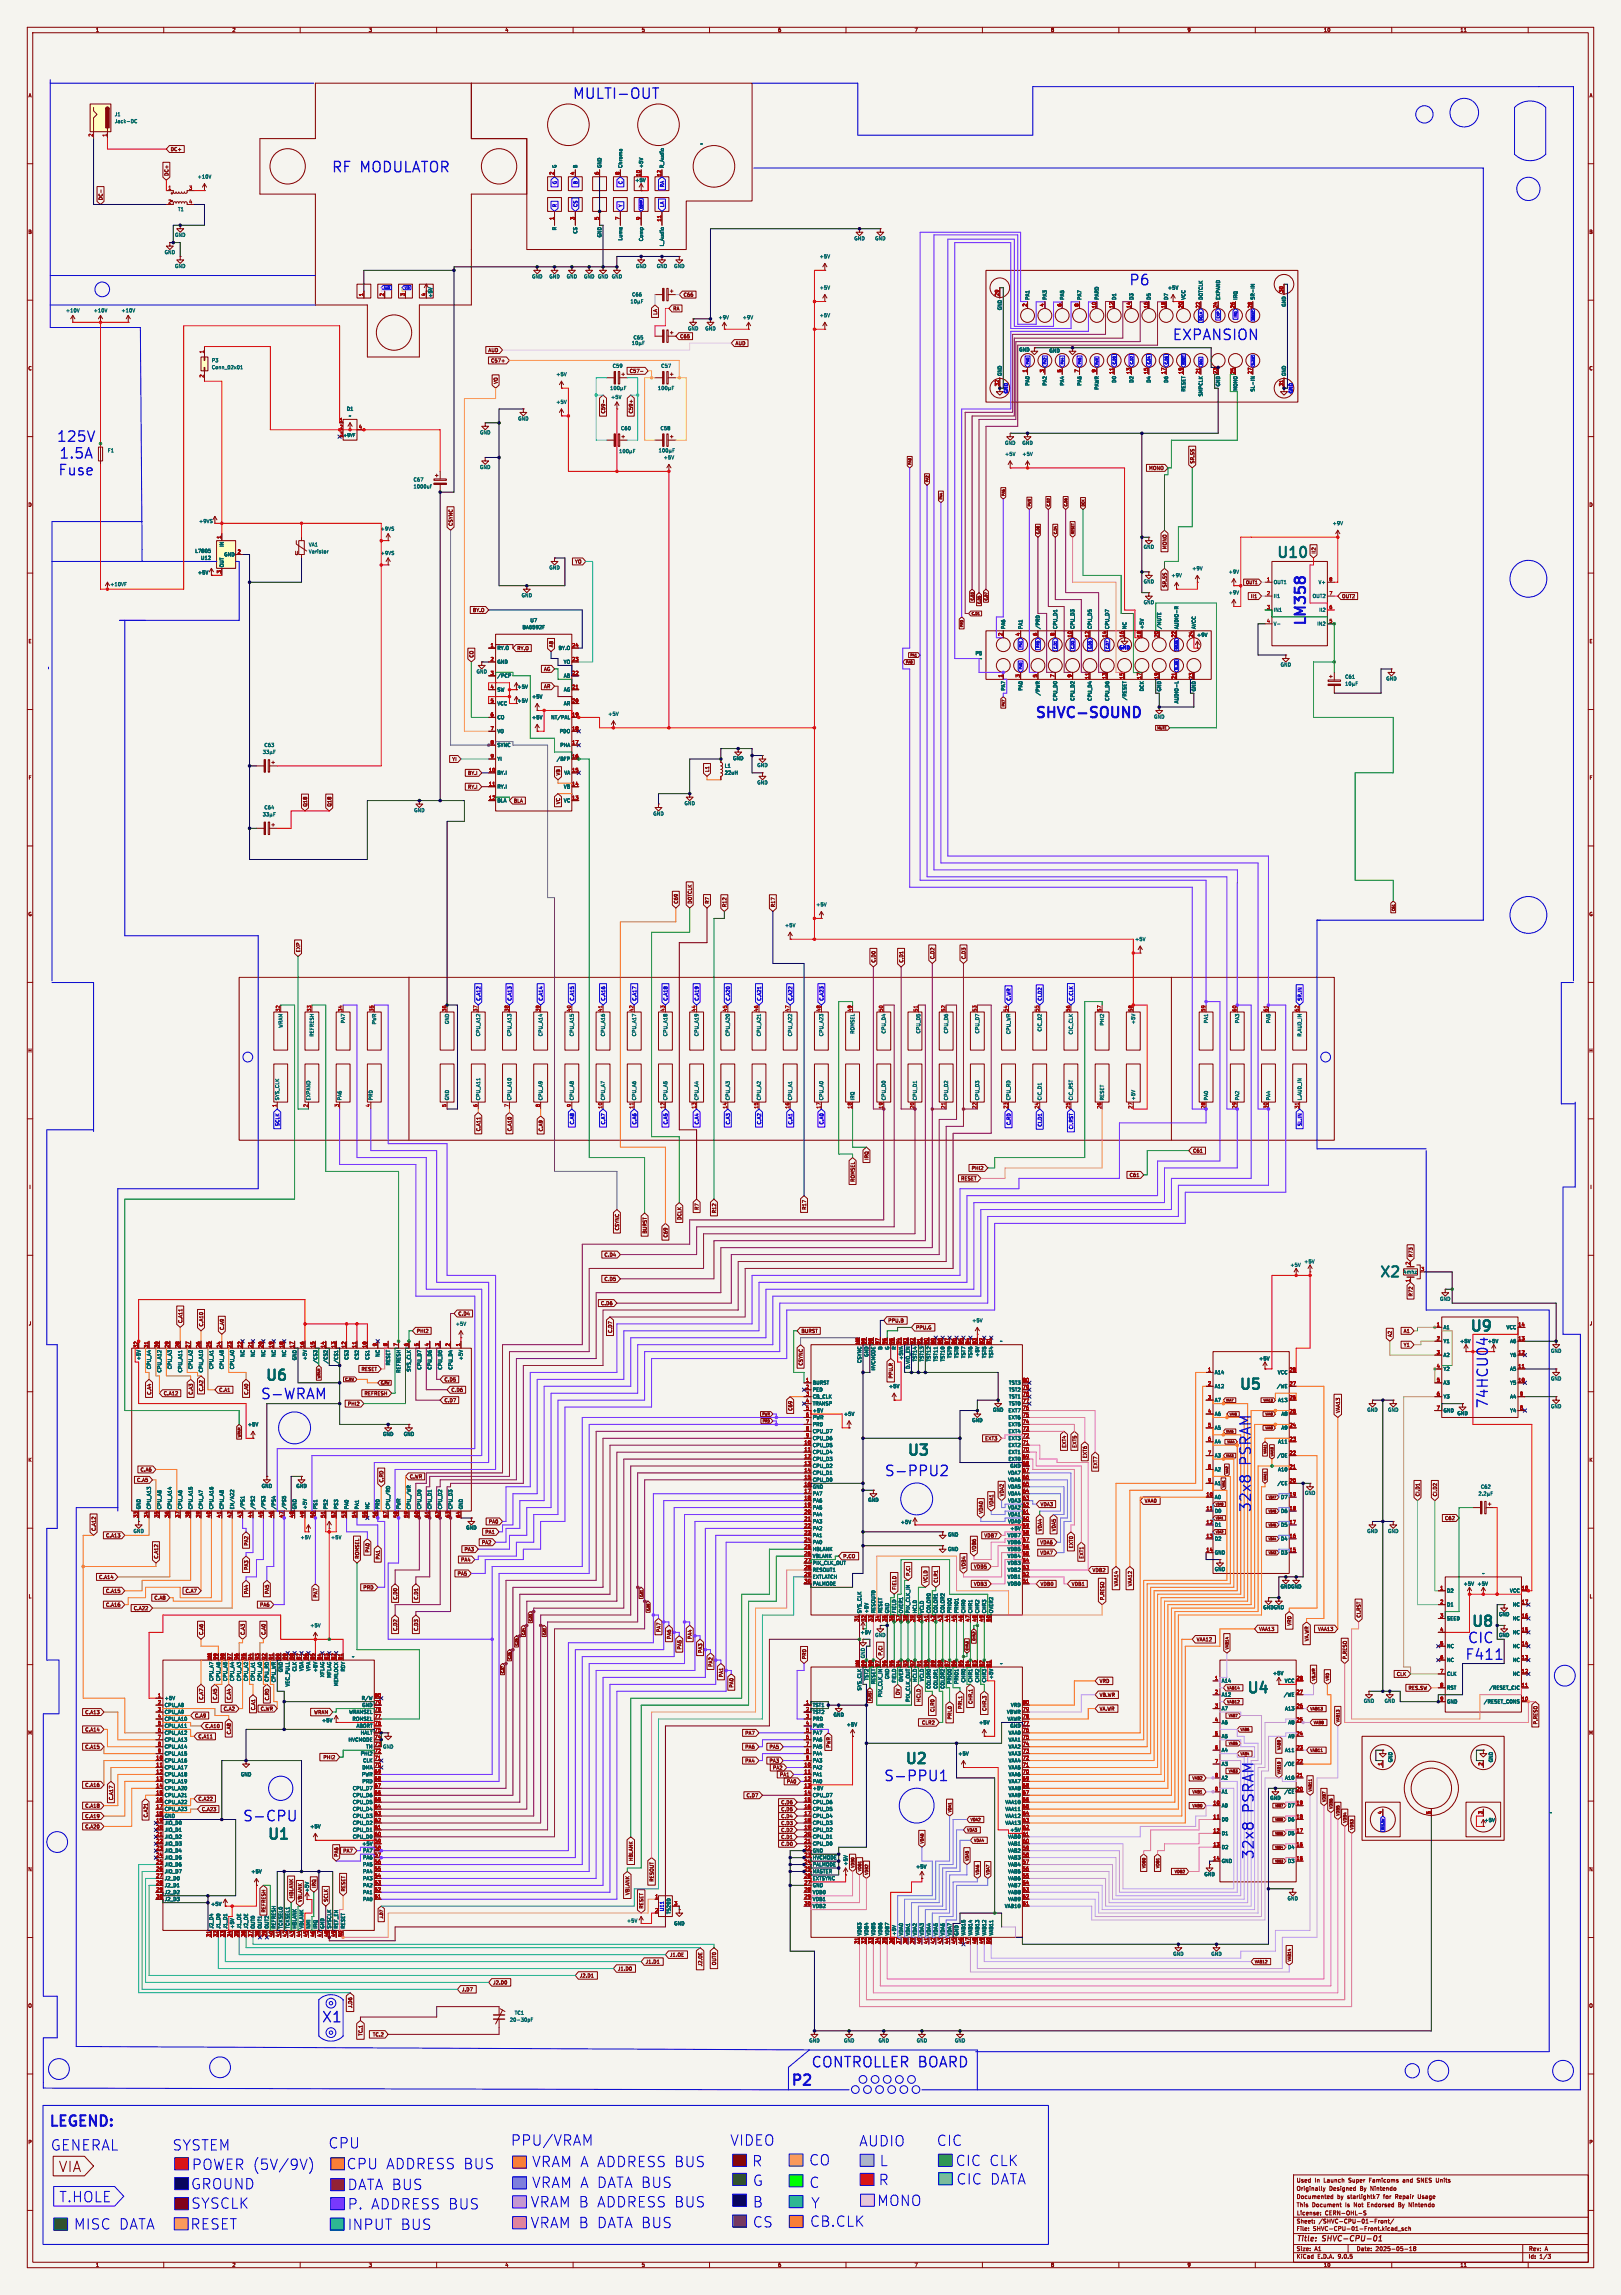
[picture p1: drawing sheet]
<svg xmlns="http://www.w3.org/2000/svg" width="594mm" height="841mm" viewBox="0 0 594 841" stroke-linecap="round" stroke-linejoin="round" font-family="sans-serif">
<defs><g id="words">
<g font-size="5.3" fill="#0000c2">
<text x="209.6" y="36.9">MULTI-OUT</text>
<text x="121.3" y="63.8">RF MODULATOR</text>
<text x="413.5" y="105.2">P6</text>
<text x="429.4" y="125.3">EXPANSION</text>
<text x="20.5" y="162.6">125V</text>
<text x="21.4" y="168.7">1.5A</text>
<text x="21.1" y="174.9">Fuse</text>
<text x="479.6" y="229.9" transform="rotate(-90 479.6 229.9)">LM358</text>
<text x="378.9" y="264.2">SHVC-SOUND</text>
<text x="95.3" y="513.4">S-WRAM</text>
<text x="459.1" y="536.9" transform="rotate(-90 459.1 536.9)">PSRAM</text>
<text x="323.9" y="541.6">S-PPU2</text>
<text x="459.1" y="554.4" transform="rotate(-90 459.1 554.4)">32x8</text>
<text x="537.6" y="602.8">CIC</text>
<text x="536.7" y="608.9">F411</text>
<text x="323.7" y="653.4">S-PPU1</text>
<text x="460.1" y="664.1" transform="rotate(-90 460.1 664.1)">PSRAM</text>
<text x="88.7" y="668.1">S-CPU</text>
<text x="460.1" y="681.7" transform="rotate(-90 460.1 681.7)">32x8</text>
<text x="117.7" y="741.8">X1</text>
<text x="297" y="758.3">CONTROLLER BOARD</text>
<text x="289.4" y="765.3">P2</text>
<text x="17.5" y="780.3">LEGEND:</text>
<text x="18.6" y="788.4">GENERAL</text>
<text x="63.2" y="788.4">SYSTEM</text>
<text x="120.3" y="787.7">CPU</text>
<text x="187.2" y="786.6">PPU/VRAM</text>
<text x="267.6" y="786.6">VIDEO</text>
<text x="314.8" y="786.9">AUDIO</text>
<text x="343.2" y="786.7">CIC</text>
<text x="70.2" y="795.5">POWER (5V/9V)</text>
<text x="126.9" y="795.3">CPU ADDRESS BUS</text>
<text x="194.9" y="794.5">VRAM A ADDRESS BUS</text>
<text x="275.6" y="794.3">R</text>
<text x="296.5" y="793.9">CO</text>
<text x="322.3" y="794.1">L</text>
<text x="350.1" y="794.1">CIC CLK</text>
<text x="70" y="802.6">GROUND</text>
<text x="127.3" y="802.9">DATA BUS</text>
<text x="194.9" y="802.1">VRAM A DATA BUS</text>
<text x="275.8" y="801.4">G</text>
<text x="296.5" y="802.1">C</text>
<text x="321.9" y="801.1">R</text>
<text x="350.4" y="800.9">CIC DATA</text>
<text x="70" y="809.8">SYSCLK</text>
<text x="194.4" y="809.2">VRAM B ADDRESS BUS</text>
<text x="275.8" y="809.2">B</text>
<text x="297.2" y="809.6">Y</text>
<text x="321.4" y="808.7">MONO</text>
<text x="127.4" y="810">P. ADDRESS BUS</text>
<text x="27" y="817.4">MISC DATA</text>
<text x="69.7" y="817.4">RESET</text>
<text x="127.3" y="817.5">INPUT BUS</text>
<text x="194.4" y="816.9">VRAM B DATA BUS</text>
<text x="275.8" y="816.6">CS</text>
<text x="296.8" y="816.4">CB.CLK</text>
</g>
<g font-size="5.3" fill="#006464">
<text x="467.3" y="205.5">U10</text>
<text x="505.1" y="469.1">X2</text>
<text x="538.2" y="488.9">U9</text>
<text x="96.8" y="507">U6</text>
<text x="453.6" y="510.3">U5</text>
<text x="332" y="534.4">U3</text>
<text x="538.7" y="597.2">U8</text>
<text x="456.4" y="621.5">U4</text>
<text x="331.2" y="647.4">U2</text>
<text x="97.5" y="675.1">U1</text>
</g>
<g font-size="5.3" fill="#840000">
<text x="545.9" y="516.4" transform="rotate(-90 545.9 516.4)">74HCU04</text>
<text x="21.7" y="796.3">VIA</text>
</g>
<text font-size="5.3" fill="#00f" x="21.8" y="807.4">T.HOLE</text>
<g font-size="2.8" fill="#840000">
<text x="475" y="821.9">Title:</text>
<text x="484.7" y="821.9">SHVC-CPU-01</text>
</g>
<g font-size="2.1" fill="#840000">
<text x="475" y="803">Originally</text>
<text x="475" y="800">Used</text>
<text x="481.7" y="800">In</text>
<text x="485.1" y="800">Launch</text>
<text x="487" y="803">Designed</text>
<text x="494.3" y="800">Super</text>
<text x="498.4" y="803">By</text>
<text x="502" y="800">Famicoms</text>
<text x="502.3" y="803">Nintendo</text>
<text x="514.5" y="800">and</text>
<text x="519.9" y="800">SNES Units</text>
<text x="475" y="809">This</text>
<text x="475" y="806">Documented</text>
<text x="480.7" y="809">Document</text>
<text x="489.9" y="806">by</text>
<text x="493" y="809">Is</text>
<text x="493.7" y="806">starlightk7</text>
<text x="496.3" y="809">Not</text>
<text x="501.3" y="809">Endorsed</text>
<text x="507.1" y="806">for</text>
<text x="511.6" y="806">Repair</text>
<text x="512.9" y="809">By</text>
<text x="516.8" y="809">Nintendo</text>
<text x="520" y="806">Usage</text>
<text x="475" y="815">Sheet:</text>
<text x="475" y="812.2">License:</text>
<text x="483.2" y="815">/SHVC-CPU-01-Front/</text>
<text x="485.8" y="812.2">CERN-OHL-S</text>
<text x="475" y="817.7">File:</text>
<text x="481.1" y="817.7">SHVC-CPU-01-Front.kicad_sch</text>
<text x="475" y="827.9">KiCad</text>
<text x="475" y="825.1">Size:</text>
<text x="481.7" y="825.1">A1</text>
<text x="482.7" y="827.9">E.D.A.</text>
<text x="490.3" y="827.9">9.0.5</text>
<text x="497" y="825.1">Date:</text>
<text x="504" y="825.1">2025-05-18</text>
<text x="560" y="825.3">Rev:</text>
<text x="560" y="827.9">Id:</text>
<text x="564.1" y="827.9">1/3</text>
<text x="566.4" y="825.3">A</text>
</g>
<g font-size="1.8" fill="#840000">
<text x="35" y="11.9">1</text>
<text x="85" y="11.9">2</text>
<text x="135" y="11.9">3</text>
<text x="185" y="11.9">4</text>
<text x="235" y="11.9">5</text>
<text x="285" y="11.9">6</text>
<text x="335" y="11.9">7</text>
<text x="385" y="11.9">8</text>
<text x="435" y="11.9">9</text>
<text x="485" y="11.9">10</text>
<text x="535" y="11.9">11</text>
<text x="10.3" y="35.9">A</text>
<text x="582.3" y="35.9">A</text>
<text x="62.4" y="55.6">DC+</text>
<text x="61.9" y="64.6" transform="rotate(-90 61.9 64.6)">DC+</text>
<text x="37.8" y="73.5" transform="rotate(-90 37.8 73.5)">DC-</text>
<text x="10.3" y="85.9">B</text>
<text x="582.3" y="85.9">B</text>
<text x="246.5" y="114">RA</text>
<text x="250.3" y="108.9">C66</text>
<text x="241" y="115.5" transform="rotate(-90 241 115.5)">LA</text>
<text x="249.1" y="124.1">C65</text>
<text x="178.8" y="129.2">AUD</text>
<text x="269.4" y="126.7">AUD</text>
<text x="10.3" y="135.9">C</text>
<text x="179.8" y="133">C57+</text>
<text x="230.6" y="136.8">C57-</text>
<text x="582.3" y="135.9">C</text>
<text x="182.6" y="140.8" transform="rotate(-90 182.6 140.8)">VO</text>
<text x="221.9" y="151.7" transform="rotate(-90 221.9 151.7)">C59-</text>
<text x="232.1" y="151.7" transform="rotate(-90 232.1 151.7)">C59+</text>
<text x="420.9" y="172.4">MONO</text>
<text x="437.8" y="170" transform="rotate(-90 437.8 170)">SR.SS</text>
<text x="10.3" y="185.9">D</text>
<text x="582.3" y="185.9">D</text>
<text x="166.1" y="192.9" transform="rotate(-90 166.1 192.9)">CSYNC</text>
<text x="107.9" y="203.6">U</text>
<text x="427.7" y="201.4" transform="rotate(-90 427.7 201.4)">MONO</text>
<text x="482.3" y="203" transform="rotate(-90 482.3 203)">II2</text>
<text x="210.6" y="206.7">YO</text>
<text x="427.7" y="215.4" transform="rotate(-90 427.7 215.4)">SR.SS</text>
<text x="458.2" y="219.4">II1</text>
<text x="491.6" y="219.4">OUT2</text>
<text x="173.1" y="224.5">BY.O</text>
<text x="10.3" y="235.9">E</text>
<text x="189.4" y="238.4">RY.O</text>
<text x="202.9" y="237.3" transform="rotate(-90 202.9 237.3)">AB</text>
<text x="582.3" y="235.9">E</text>
<text x="173.7" y="241.1" transform="rotate(-90 173.7 241.1)">CO</text>
<text x="199.2" y="246.1">AG</text>
<text x="189.5" y="252.6">+5V</text>
<text x="189.5" y="257.7">+5V</text>
<text x="199.2" y="252.4">AR</text>
<text x="165.6" y="279.1">YI</text>
<text x="10.3" y="285.9">F</text>
<text x="171.3" y="284.2">BY.I</text>
<text x="205.4" y="284.3" transform="rotate(-90 205.4 284.3)">VB</text>
<text x="260" y="283.1" transform="rotate(-90 260 283.1)">L1</text>
<text x="582.3" y="285.9">F</text>
<text x="171.3" y="289.2">RY.I</text>
<text x="112.7" y="295.8" transform="rotate(-90 112.7 295.8)">Q18</text>
<text x="121.6" y="295.8" transform="rotate(-90 121.6 295.8)">Q18</text>
<text x="188.1" y="294.3">BLA</text>
<text x="205.4" y="294.8" transform="rotate(-90 205.4 294.8)">VC</text>
<text x="10.3" y="335.9">G</text>
<text x="248.6" y="331.3" transform="rotate(-90 248.6 331.3)">C69</text>
<text x="253.7" y="331.3" transform="rotate(-90 253.7 331.3)">DOTCLK</text>
<text x="260" y="331.3" transform="rotate(-90 260 331.3)">R7</text>
<text x="266.4" y="332.6" transform="rotate(-90 266.4 332.6)">R12</text>
<text x="284.2" y="332.6" transform="rotate(-90 284.2 332.6)">R17</text>
<text x="582.3" y="335.9">G</text>
<text x="110.2" y="349.1" transform="rotate(-90 110.2 349.1)">EXP</text>
<text x="321" y="352.9" transform="rotate(-90 321 352.9)">C.D0</text>
<text x="331.2" y="352.9" transform="rotate(-90 331.2 352.9)">C.D1</text>
<text x="342.6" y="351.6" transform="rotate(-90 342.6 351.6)">C.D2</text>
<text x="354" y="351.6" transform="rotate(-90 354 351.6)">C.D3</text>
<text x="10.2" y="385.9">H</text>
<text x="582.2" y="385.9">H</text>
<text x="176.2" y="414.7" transform="rotate(-90 176.2 414.7)">C.A11</text>
<text x="187.6" y="414.7" transform="rotate(-90 187.6 414.7)">C.A10</text>
<text x="199.1" y="414.7" transform="rotate(-90 199.1 414.7)">C.A9</text>
<text x="318.5" y="425.2" transform="rotate(-90 318.5 425.2)">IRQ</text>
<text x="437" y="422.6">C61</text>
<text x="355.9" y="428.9">PHI2</text>
<text x="413.8" y="431.5">C61</text>
<text x="10.6" y="435.9">I</text>
<text x="313.4" y="433.3" transform="rotate(-90 313.4 433.3)">ROMSEL</text>
<text x="352" y="432.8">RESET</text>
<text x="582.6" y="435.9">I</text>
<text x="256.2" y="443.5" transform="rotate(-90 256.2 443.5)">R7</text>
<text x="295.6" y="443.5" transform="rotate(-90 295.6 443.5)">R17</text>
<text x="249.9" y="447.2" transform="rotate(-90 249.9 447.2)">DCLK</text>
<text x="262.6" y="444.7" transform="rotate(-90 262.6 444.7)">R12</text>
<text x="227" y="451" transform="rotate(-90 227 451)">CSYNC</text>
<text x="237.2" y="452.2" transform="rotate(-90 237.2 452.2)">BURST</text>
<text x="244.8" y="453.6" transform="rotate(-90 244.8 453.6)">C69</text>
<text x="221.3" y="460.7">C.D4</text>
<text x="517.8" y="460.9" transform="rotate(-90 517.8 460.9)">R73</text>
<text x="221.3" y="469.6">C.D5</text>
<text x="220.1" y="478.5">C.D6</text>
<text x="517.8" y="475.2" transform="rotate(-90 517.8 475.2)">R72</text>
<text x="10.4" y="485.9">J</text>
<text x="67" y="485" transform="rotate(-90 67 485)">C.A11</text>
<text x="167.8" y="482.3">C.D4</text>
<text x="325.3" y="485">PPU.B</text>
<text x="582.4" y="485.9">J</text>
<text x="74.6" y="486.3" transform="rotate(-90 74.6 486.3)">C.A10</text>
<text x="82.2" y="487.5" transform="rotate(-90 82.2 487.5)">C.A9</text>
<text x="152.6" y="488.6">PHI2</text>
<text x="224.5" y="488.6" transform="rotate(-90 224.5 488.6)">C.D7</text>
<text x="293.5" y="488.6">BURST</text>
<text x="335.4" y="487.5">PPU.G</text>
<text x="510.2" y="490.1" transform="rotate(-90 510.2 490.1)">A2</text>
<text x="514.2" y="488.6">A1</text>
<text x="514.2" y="493.7">Y1</text>
<text x="132.3" y="502.6">RESET</text>
<text x="294.3" y="500.6" transform="rotate(-90 294.3 500.6)">CSYNC</text>
<text x="74.6" y="510" transform="rotate(-90 74.6 510)">C.A2</text>
<text x="162.7" y="506.4">C.D5</text>
<text x="327.5" y="505.5" transform="rotate(-90 327.5 505.5)">PPU.R</text>
<text x="55.6" y="511.3" transform="rotate(-90 55.6 511.3)">C.A4</text>
<text x="59.8" y="511.5">C.A12</text>
<text x="70.8" y="511.3" transform="rotate(-90 70.8 511.3)">C.A3</text>
<text x="80.2" y="510.2">C.A1</text>
<text x="91.1" y="511.3" transform="rotate(-90 91.1 511.3)">C.A0</text>
<text x="127.3" y="515.3">PHI2</text>
<text x="133.4" y="511.5">REFRESH</text>
<text x="162.7" y="514">C.D7</text>
<text x="165.3" y="510.2">C.D6</text>
<text x="290.5" y="517.1" transform="rotate(-90 290.5 517.1)">C69</text>
<text x="491.3" y="518" transform="rotate(-90 491.3 518)">VAA13</text>
<text x="360.9" y="528">EXT3</text>
<text x="390.8" y="530.7" transform="rotate(-90 390.8 530.7)">EXT4</text>
<text x="394.7" y="530.7" transform="rotate(-90 394.7 530.7)">EXT5</text>
<text x="10.3" y="535.9">K</text>
<text x="51.3" y="539.4">C.A6</text>
<text x="398.5" y="534.5" transform="rotate(-90 398.5 534.5)">EXT6</text>
<text x="402.3" y="538.3" transform="rotate(-90 402.3 538.3)">EXT7</text>
<text x="582.3" y="535.9">K</text>
<text x="50.1" y="543.2">C.A5</text>
<text x="140.7" y="543.4" transform="rotate(-90 140.7 543.4)">C.RD</text>
<text x="150" y="542">C.WR</text>
<text x="368" y="548.5" transform="rotate(-90 368 548.5)">VDA2</text>
<text x="419.3" y="551">VAA0</text>
<text x="520.4" y="548.5" transform="rotate(-90 520.4 548.5)">CI.D1</text>
<text x="526.7" y="548.5" transform="rotate(-90 526.7 548.5)">CI.D2</text>
<text x="360.4" y="554.8" transform="rotate(-90 360.4 554.8)">VDA0</text>
<text x="364.2" y="552.3" transform="rotate(-90 364.2 552.3)">VDA1</text>
<text x="381.2" y="552.1">VDA3</text>
<text x="529.3" y="557.2">C62</text>
<text x="35.2" y="561.2" transform="rotate(-90 35.2 561.2)">C.A12</text>
<text x="38.7" y="563.6">C.A13</text>
<text x="177.7" y="562.3">PA1</text>
<text x="178.9" y="558.5">PA0</text>
<text x="360.6" y="563.6">VDB7</text>
<text x="382" y="561.3" transform="rotate(-90 382 561.3)">VDA4</text>
<text x="387" y="561.3" transform="rotate(-90 387 561.3)">VDA5</text>
<text x="91.1" y="566.5" transform="rotate(-90 91.1 566.5)">PA2</text>
<text x="135.6" y="569.1" transform="rotate(-90 135.6 569.1)">PA0</text>
<text x="170.1" y="568.6">PA3</text>
<text x="176.4" y="566.1">PA2</text>
<text x="357.8" y="568.8" transform="rotate(-90 357.8 568.8)">VDB6</text>
<text x="381.1" y="569.9">VDA7</text>
<text x="381.1" y="566.1">VDA6</text>
<text x="393.4" y="567.5" transform="rotate(-90 393.4 567.5)">EXT0</text>
<text x="58.1" y="571.3" transform="rotate(-90 58.1 571.3)">C.A12</text>
<text x="91.1" y="575.4" transform="rotate(-90 91.1 575.4)">PA3</text>
<text x="131.8" y="571.3" transform="rotate(-90 131.8 571.3)">ROMSEL</text>
<text x="139.4" y="571.6" transform="rotate(-90 139.4 571.6)">PA1</text>
<text x="168.8" y="572.5">PA4</text>
<text x="308.8" y="571.3">P.CO</text>
<text x="354" y="575.2" transform="rotate(-90 354 575.2)">VDB4</text>
<text x="356.7" y="575">VDB5</text>
<text x="397.2" y="571.3" transform="rotate(-90 397.2 571.3)">EXT1</text>
<text x="36.2" y="578.8">C.A14</text>
<text x="167.5" y="577.5">PA5</text>
<text x="333.8" y="577.7" transform="rotate(-90 333.8 577.7)">P.CI</text>
<text x="340.2" y="580.2" transform="rotate(-90 340.2 580.2)">VCLD</text>
<text x="344" y="580.2" transform="rotate(-90 344 580.2)">CLR1</text>
<text x="356.7" y="581.3">VDB3</text>
<text x="381.2" y="581.3">VDB0</text>
<text x="392.6" y="581.3">VDB1</text>
<text x="400.2" y="576.3">VDB2</text>
<text x="410" y="581.7" transform="rotate(-90 410 581.7)">VAA14</text>
<text x="415.1" y="581.7" transform="rotate(-90 415.1 581.7)">VAA12</text>
<text x="10.4" y="585.9">L</text>
<text x="38.7" y="583.9">C.A15</text>
<text x="56.4" y="586.4">C.A8</text>
<text x="67.9" y="583.9">C.A7</text>
<text x="91.1" y="584.3" transform="rotate(-90 91.1 584.3)">PA4</text>
<text x="98.7" y="584.3" transform="rotate(-90 98.7 584.3)">PA5</text>
<text x="116.5" y="585.6" transform="rotate(-90 116.5 585.6)">PA7</text>
<text x="133" y="582.6">PRD</text>
<text x="145.7" y="586.4" transform="rotate(-90 145.7 586.4)">C.D0</text>
<text x="153.4" y="586.4" transform="rotate(-90 153.4 586.4)">C.D1</text>
<text x="328.8" y="582.8" transform="rotate(-90 328.8 582.8)">FIELD</text>
<text x="405" y="586.6" transform="rotate(-90 405 586.6)">P.RESO</text>
<text x="582.4" y="585.9">L</text>
<text x="38.7" y="589">C.A16</text>
<text x="48.9" y="590.2">C.A22</text>
<text x="95.1" y="589">PA6</text>
<text x="498.8" y="592.9" transform="rotate(-90 498.8 592.9)">CI.RST</text>
<text x="74.6" y="599.3" transform="rotate(-90 74.6 599.3)">C.A6</text>
<text x="89.9" y="599.3" transform="rotate(-90 89.9 599.3)">C.A3</text>
<text x="97.5" y="599.3" transform="rotate(-90 97.5 599.3)">C.A0</text>
<text x="145.7" y="597.8" transform="rotate(-90 145.7 597.8)">C.D2</text>
<text x="153.4" y="597.8" transform="rotate(-90 153.4 597.8)">C.D3</text>
<text x="242.3" y="598.2" transform="rotate(-90 242.3 598.2)">PA7</text>
<text x="461.2" y="598">VAA13</text>
<text x="473.5" y="596.1" transform="rotate(-90 473.5 596.1)">VRD</text>
<text x="482.6" y="598">VAA13</text>
<text x="246.1" y="600.8" transform="rotate(-90 246.1 600.8)">PA6</text>
<text x="249.9" y="604.6" transform="rotate(-90 249.9 604.6)">PA5</text>
<text x="253.7" y="600.8" transform="rotate(-90 253.7 600.8)">PA4</text>
<text x="257.5" y="605.9" transform="rotate(-90 257.5 605.9)">PA3</text>
<text x="438.3" y="601.8">VAA12</text>
<text x="479.9" y="601.8" transform="rotate(-90 479.9 601.8)">VA.WR</text>
<text x="261.3" y="610.9" transform="rotate(-90 261.3 610.9)">PA2</text>
<text x="295.6" y="608.2" transform="rotate(-90 295.6 608.2)">PRD</text>
<text x="317.2" y="610.9" transform="rotate(-90 317.2 610.9)">99 GND</text>
<text x="323.7" y="606.9" transform="rotate(-90 323.7 606.9)">P.CI</text>
<text x="493.7" y="608.2" transform="rotate(-90 493.7 608.2)">P.RESO</text>
<text x="265.1" y="614.8" transform="rotate(-90 265.1 614.8)">PA1</text>
<text x="402.7" y="617.1">VRD</text>
<text x="511.7" y="614.4">CLK</text>
<text x="74.6" y="623" transform="rotate(-90 74.6 623)">C.A7</text>
<text x="79.7" y="623" transform="rotate(-90 79.7 623)">C.A5</text>
<text x="84.8" y="623" transform="rotate(-90 84.8 623)">C.A4</text>
<text x="98.7" y="623.3" transform="rotate(-90 98.7 623.3)">C.RD</text>
<text x="268.9" y="618.6" transform="rotate(-90 268.9 618.6)">PA0</text>
<text x="329.9" y="621.3" transform="rotate(-90 329.9 621.3)">OV</text>
<text x="402.7" y="622.1">VB.WR</text>
<text x="516" y="619.4">RES.SW</text>
<text x="31.1" y="628.3">C.A13</text>
<text x="71.3" y="629.6">C.A9</text>
<text x="81.8" y="627.1">C.A2</text>
<text x="93.7" y="626.8" transform="rotate(-90 93.7 626.8)">C.A1</text>
<text x="95.4" y="627.1">C.WR</text>
<text x="114.7" y="628.5">WRAM</text>
<text x="337.7" y="624.1" transform="rotate(-90 337.7 624.1)">HCLD</text>
<text x="342.7" y="627.7" transform="rotate(-90 342.7 627.7)">CLR0</text>
<text x="352.9" y="626.7" transform="rotate(-90 352.9 626.7)">PRI.1</text>
<text x="356.7" y="624.8" transform="rotate(-90 356.7 624.8)">CHR.1</text>
<text x="361.8" y="627.4" transform="rotate(-90 361.8 627.4)">CHR.3</text>
<text x="402.7" y="627.2">VA.WR</text>
<text x="10.2" y="635.9">M</text>
<text x="31.1" y="634.7">C.A14</text>
<text x="75.1" y="633.4">C.A10</text>
<text x="84.8" y="635.7" transform="rotate(-90 84.8 635.7)">C.A8</text>
<text x="272.9" y="636">PA7</text>
<text x="337.5" y="632.3">CLR2</text>
<text x="349.1" y="630.5" transform="rotate(-90 349.1 630.5)">PRI.0</text>
<text x="563.6" y="632" transform="rotate(-90 563.6 632)">P.RESO</text>
<text x="582.2" y="635.9">M</text>
<text x="31.1" y="641">C.A15</text>
<text x="72.5" y="637.2">C.A11</text>
<text x="272.9" y="641">PA6</text>
<text x="281.8" y="641">PA5</text>
<text x="304.5" y="640.6" transform="rotate(-90 304.5 640.6)">PWR</text>
<text x="118.1" y="645">PHI2</text>
<text x="272.9" y="646.1">PA4</text>
<text x="281.8" y="646.1">PA3</text>
<text x="283.1" y="648.7">PA2</text>
<text x="285.6" y="651.2">PA1</text>
<text x="288.2" y="653.7">PA0</text>
<text x="31.1" y="655">C.A16</text>
<text x="41.6" y="659.8" transform="rotate(-90 41.6 659.8)">C.A17</text>
<text x="273.4" y="658.8">C.D7</text>
<text x="31.1" y="662.6">C.A18</text>
<text x="72.5" y="660.1">C.A22</text>
<text x="73.8" y="663.9">C.A23</text>
<text x="286.1" y="661.4">C.D6</text>
<text x="286.1" y="663.9">C.D5</text>
<text x="31.1" y="670.2">C.A20</text>
<text x="31.1" y="666.4">C.A19</text>
<text x="54.3" y="666.1" transform="rotate(-90 54.3 666.1)">C.A21</text>
<text x="286.1" y="669">C.D3</text>
<text x="286.1" y="671.5">C.D2</text>
<text x="286.1" y="666.4">C.D4</text>
<text x="286.1" y="674.1">C.D1</text>
<text x="286.1" y="676.6">C.D0</text>
<text x="124.1" y="680.6" transform="rotate(-90 124.1 680.6)">PA6</text>
<text x="125.6" y="679.1">PA7</text>
<text x="232.2" y="682.4" transform="rotate(-90 232.2 682.4)">HBLANK</text>
<text x="10.2" y="685.9">N</text>
<text x="239.9" y="689.9" transform="rotate(-90 239.9 689.9)">RESOUT</text>
<text x="582.2" y="685.9">N</text>
<text x="107.6" y="695.8" transform="rotate(-90 107.6 695.8)">HBLANK</text>
<text x="116" y="692" transform="rotate(-90 116 692)">IRQ</text>
<text x="126.7" y="693.3" transform="rotate(-90 126.7 693.3)">RESET</text>
<text x="231" y="694.8" transform="rotate(-90 231 694.8)">VBLANK</text>
<text x="97.5" y="701" transform="rotate(-90 97.5 701)">REFRESH</text>
<text x="110.8" y="697.2" transform="rotate(-90 110.8 697.2)">VBLANK</text>
<text x="120.3" y="697.1" transform="rotate(-90 120.3 697.1)">SCLK</text>
<text x="236.1" y="699.6" transform="rotate(-90 236.1 699.6)">RESET</text>
<text x="236.4" y="719.9">J1.D1</text>
<text x="245.3" y="717.4">J1.OE</text>
<text x="212.2" y="725">J2.D1</text>
<text x="226.2" y="722.5">J1.D0</text>
<text x="257.6" y="720.9" transform="rotate(-90 257.6 720.9)">J2.OE</text>
<text x="262.7" y="720.5" transform="rotate(-90 262.7 720.5)">OUT0</text>
<text x="169.1" y="730.1">J.D7</text>
<text x="180.5" y="727.5">J2.D0</text>
<text x="10.2" y="735.9">O</text>
<text x="129.4" y="736.2" transform="rotate(-90 129.4 736.2)">J.D6</text>
<text x="582.2" y="735.9">O</text>
<text x="133.2" y="746.4" transform="rotate(-90 133.2 746.4)">TC.1</text>
<text x="136.3" y="746.6">TC.2</text>
<text x="10.3" y="785.9">P</text>
<text x="582.3" y="785.9">P</text>
<text x="35" y="830.9">1</text>
<text x="85" y="830.9">2</text>
<text x="135" y="830.9">3</text>
<text x="185" y="830.9">4</text>
<text x="235" y="830.9">5</text>
<text x="285" y="830.9">6</text>
<text x="335" y="830.9">7</text>
<text x="385" y="830.9">8</text>
<text x="435" y="830.9">9</text>
<text x="485" y="830.9">10</text>
<text x="535" y="830.9">11</text>
</g>
<g font-size="1.8" fill="#006464">
<text x="41.9" y="42.8">J1</text>
<text x="41.9" y="45.3">Jack-DC</text>
<text x="256.5" y="53.6">~</text>
<text x="72.3" y="65.6">+10V</text>
<text x="204.1" y="61.7" transform="rotate(-90 204.1 61.7)">G</text>
<text x="211.7" y="61.7" transform="rotate(-90 211.7 61.7)">B</text>
<text x="220.6" y="61.7" transform="rotate(-90 220.6 61.7)">GND</text>
<text x="228.2" y="61.7" transform="rotate(-90 228.2 61.7)">Chroma</text>
<text x="235.8" y="61.7" transform="rotate(-90 235.8 61.7)">+5V</text>
<text x="243.4" y="61.7" transform="rotate(-90 243.4 61.7)">R_Audio</text>
<text x="232.7" y="66.9">+5V</text>
<text x="65.1" y="77.6">T1</text>
<text x="64" y="87">GND</text>
<text x="204.1" y="84.5" transform="rotate(-90 204.1 84.5)">R</text>
<text x="211.7" y="85.7" transform="rotate(-90 211.7 85.7)">CS</text>
<text x="220.6" y="87.1" transform="rotate(-90 220.6 87.1)">GND</text>
<text x="228.2" y="88.3" transform="rotate(-90 228.2 88.3)">Luma</text>
<text x="235.8" y="88.5" transform="rotate(-90 235.8 88.5)">Comp</text>
<text x="312.9" y="88.2">GND</text>
<text x="320.5" y="88.2">GND</text>
<text x="60.2" y="93.3">GND</text>
<text x="243.4" y="90.4" transform="rotate(-90 243.4 90.4)">L_Audio</text>
<text x="300.2" y="94.8">+5V</text>
<text x="64" y="98.4">GND</text>
<text x="232.9" y="98.4">GND</text>
<text x="240.5" y="98.4">GND</text>
<text x="246.9" y="98.4">GND</text>
<text x="194.8" y="102.2">GND</text>
<text x="201.2" y="102.2">GND</text>
<text x="207.5" y="102.2">GND</text>
<text x="213.9" y="102.2">GND GND GND</text>
<text x="300.2" y="106.3">+5V</text>
<text x="427.8" y="106.3">+5V</text>
<text x="158.6" y="109.2" transform="rotate(-90 158.6 109.2)">+5V</text>
<text x="231.5" y="108.8">C66</text>
<text x="367.2" y="113.8" transform="rotate(-90 367.2 113.8)">GND</text>
<text x="377.4" y="110" transform="rotate(-90 377.4 110)">PA1</text>
<text x="383.7" y="110" transform="rotate(-90 383.7 110)">PA3</text>
<text x="390.1" y="110" transform="rotate(-90 390.1 110)">PA5</text>
<text x="396.4" y="110" transform="rotate(-90 396.4 110)">PA7</text>
<text x="402.8" y="110" transform="rotate(-90 402.8 110)">PARD</text>
<text x="409.1" y="110" transform="rotate(-90 409.1 110)">D1</text>
<text x="415.5" y="110" transform="rotate(-90 415.5 110)">D3</text>
<text x="421.8" y="110" transform="rotate(-90 421.8 110)">D5</text>
<text x="428.2" y="110" transform="rotate(-90 428.2 110)">D7</text>
<text x="434.5" y="110" transform="rotate(-90 434.5 110)">VCC</text>
<text x="440.9" y="110" transform="rotate(-90 440.9 110)">DOTCLK</text>
<text x="447.2" y="110" transform="rotate(-90 447.2 110)">EXPAND</text>
<text x="453.6" y="110" transform="rotate(-90 453.6 110)">IRQ</text>
<text x="459.9" y="110" transform="rotate(-90 459.9 110)">SR-IN</text>
<text x="471.4" y="112.6" transform="rotate(-90 471.4 112.6)">GND</text>
<text x="24" y="114.7">+10V</text>
<text x="34.2" y="114.7">+10V</text>
<text x="44.3" y="114.7">+10V</text>
<text x="263.1" y="117.2">+9V</text>
<text x="272" y="117.2">+9V</text>
<text x="300.2" y="116.4">+5V</text>
<text x="232" y="124.6">C65</text>
<text x="252" y="121.3">GND</text>
<text x="258.3" y="121.3">GND</text>
<text x="373.3" y="129">GND</text>
<text x="384.4" y="129.4">GND</text>
<text x="77.5" y="132.9">P3</text>
<text x="77.5" y="135.5">Conn_02x01</text>
<text x="224.4" y="135">C59</text>
<text x="242.1" y="135">C57</text>
<text x="367.2" y="137.9" transform="rotate(-90 367.2 137.9)">GND</text>
<text x="471.4" y="137.9" transform="rotate(-90 471.4 137.9)">GND</text>
<text x="203.7" y="138">+5V</text>
<text x="377.4" y="141.5" transform="rotate(-90 377.4 141.5)">PA0</text>
<text x="383.7" y="141.5" transform="rotate(-90 383.7 141.5)">PA2</text>
<text x="390.1" y="141.5" transform="rotate(-90 390.1 141.5)">PA4</text>
<text x="396.4" y="141.5" transform="rotate(-90 396.4 141.5)">PA6</text>
<text x="402.8" y="143" transform="rotate(-90 402.8 143)">PAWR</text>
<text x="409.1" y="140.4" transform="rotate(-90 409.1 140.4)">D0</text>
<text x="415.5" y="140.4" transform="rotate(-90 415.5 140.4)">D2</text>
<text x="421.8" y="140.4" transform="rotate(-90 421.8 140.4)">D4</text>
<text x="428.2" y="140.4" transform="rotate(-90 428.2 140.4)">D6</text>
<text x="434.5" y="143.6" transform="rotate(-90 434.5 143.6)">RESET</text>
<text x="447.2" y="141.8" transform="rotate(-90 447.2 141.8)">GND</text>
<text x="453.6" y="143.3" transform="rotate(-90 453.6 143.3)">MONO</text>
<text x="459.9" y="143.6" transform="rotate(-90 459.9 143.6)">SL-IN</text>
<text x="203.7" y="148.2">+5V</text>
<text x="223.8" y="146.4">+5V</text>
<text x="440.9" y="145.4" transform="rotate(-90 440.9 145.4)">SMPCLK</text>
<text x="126.9" y="150.7">D1</text>
<text x="127.7" y="153.3">~</text>
<text x="189.7" y="154.3">GND</text>
<text x="175.8" y="159.4">GND</text>
<text x="227.4" y="157.8">C60</text>
<text x="241.9" y="157.8">C58</text>
<text x="39.4" y="166">F1</text>
<text x="368.1" y="167.3">+5V</text>
<text x="368.1" y="163.2">GND</text>
<text x="374.5" y="163.2">GND</text>
<text x="374.5" y="167.3">+5V</text>
<text x="175.8" y="172.1">GND</text>
<text x="243.1" y="168.5">+5V</text>
<text x="151.4" y="179.2">1000uf</text>
<text x="151.4" y="176.6">C67</text>
<text x="72.8" y="191.9">+9VS</text>
<text x="139.3" y="194.7">+9VS</text>
<text x="488.2" y="192.6">+9V</text>
<text x="71.4" y="202.8">L7805</text>
<text x="82.1" y="200.5" transform="rotate(-90 82.1 200.5)">IN</text>
<text x="113" y="200.4">VA1</text>
<text x="113" y="203">Varistor</text>
<text x="139.3" y="203.6">+9VS</text>
<text x="418.9" y="201.3">GND</text>
<text x="73.5" y="205.3">U12</text>
<text x="82" y="204.1">GND</text>
<text x="82.1" y="208" transform="rotate(-90 82.1 208)">OUT</text>
<text x="201.2" y="208.9">GND</text>
<text x="436.7" y="209.2">+9V</text>
<text x="40.2" y="215">+10VF</text>
<text x="72.4" y="210.7">+5V</text>
<text x="418.9" y="214">GND</text>
<text x="429.1" y="211.7">+9V</text>
<text x="450.1" y="210.4">+9V</text>
<text x="466.6" y="214.2">OUT1</text>
<text x="483" y="214.2">V+</text>
<text x="191" y="219">GND</text>
<text x="418.9" y="221.6">GND</text>
<text x="450.1" y="218">+9V</text>
<text x="466.6" y="219.3">II1</text>
<text x="480.9" y="219.3">OUT2</text>
<text x="466.6" y="224.4">IN1</text>
<text x="483.3" y="224.4">II2</text>
<text x="191.3" y="230.7">BA6592F</text>
<text x="194.2" y="228.2">U7</text>
<text x="368.5" y="230.7" transform="rotate(-90 368.5 230.7)">PA6</text>
<text x="374.9" y="230.7" transform="rotate(-90 374.9 230.7)">PA1</text>
<text x="381.2" y="230.7" transform="rotate(-90 381.2 230.7)">/PRD</text>
<text x="387.6" y="230.7" transform="rotate(-90 387.6 230.7)">CPU_D1</text>
<text x="393.9" y="230.7" transform="rotate(-90 393.9 230.7)">CPU_D3</text>
<text x="400.3" y="230.7" transform="rotate(-90 400.3 230.7)">CPU_D5</text>
<text x="406.6" y="230.7" transform="rotate(-90 406.6 230.7)">CPU_D7</text>
<text x="413" y="230.7" transform="rotate(-90 413 230.7)">NC</text>
<text x="419.3" y="230.7" transform="rotate(-90 419.3 230.7)">+5V</text>
<text x="425.7" y="230.7" transform="rotate(-90 425.7 230.7)">/MUTE</text>
<text x="432" y="230.7" transform="rotate(-90 432 230.7)">AUDIO-R</text>
<text x="438.4" y="230.7" transform="rotate(-90 438.4 230.7)">AVCC</text>
<text x="438.5" y="233.5">+9V</text>
<text x="466.6" y="229.5">V-</text>
<text x="482.6" y="229.5">IN2</text>
<text x="182.1" y="238.4">RY.O</text>
<text x="204.5" y="238.4">BY.O</text>
<text x="182.1" y="243.4">GND</text>
<text x="206.4" y="243.4">YO</text>
<text x="357.3" y="240.3">P5</text>
<text x="358.9" y="242.2">~</text>
<text x="469.1" y="244.4">GND</text>
<text x="174.5" y="247">GND 3</text>
<text x="182.1" y="248.5">/PCP</text>
<text x="206.5" y="248.5">AB</text>
<text x="492.8" y="248.9">C61</text>
<text x="507.8" y="249.6">GND</text>
<text x="182.1" y="253.6">SW</text>
<text x="194.8" y="256.1">+5V</text>
<text x="206.5" y="253.6">AG</text>
<text x="368.5" y="253.2" transform="rotate(-90 368.5 253.2)">PA7</text>
<text x="374.9" y="253.2" transform="rotate(-90 374.9 253.2)">PA0</text>
<text x="381.2" y="255" transform="rotate(-90 381.2 255)">/PWR</text>
<text x="387.6" y="257" transform="rotate(-90 387.6 257)">CPU_D0</text>
<text x="393.9" y="257" transform="rotate(-90 393.9 257)">CPU_D2</text>
<text x="400.3" y="257" transform="rotate(-90 400.3 257)">CPU_D4</text>
<text x="406.6" y="257" transform="rotate(-90 406.6 257)">CPU_D6</text>
<text x="413" y="256.7" transform="rotate(-90 413 256.7)">/RESET</text>
<text x="419.3" y="253.5" transform="rotate(-90 419.3 253.5)">DCK</text>
<text x="425.7" y="253.5" transform="rotate(-90 425.7 253.5)">GND</text>
<text x="432" y="257.9" transform="rotate(-90 432 257.9)">AUDIO-L</text>
<text x="438.4" y="253.5" transform="rotate(-90 438.4 253.5)">GND</text>
<text x="182.1" y="258.7">VCC</text>
<text x="182.1" y="263.8">CO</text>
<text x="194.8" y="263.8">+5V</text>
<text x="201.8" y="263.8">NT/PAL</text>
<text x="206.5" y="258.7">AR</text>
<text x="222.8" y="262.5">+5V</text>
<text x="422.8" y="263.5">GND</text>
<text x="182.1" y="268.8">VO</text>
<text x="205" y="268.8">PDO</text>
<text x="96.7" y="273.9">C63</text>
<text x="182.1" y="273.9">SYNC</text>
<text x="205.1" y="273.9">PHA</text>
<text x="182.1" y="279">YI</text>
<text x="203.9" y="279">/BFP</text>
<text x="265.4" y="281.5">L1</text>
<text x="268.5" y="278.7">GND</text>
<text x="277.4" y="281.3">GND</text>
<text x="182.1" y="284.1">BY.I</text>
<text x="206.7" y="284.1">VA</text>
<text x="265.4" y="284.1">22uH</text>
<text x="277.4" y="287.6">GND</text>
<text x="182.1" y="289.2">RY.I</text>
<text x="206.5" y="289.2">VB</text>
<text x="96.7" y="296.8">C64</text>
<text x="151.6" y="297.8">GND</text>
<text x="182.1" y="294.2">BLA</text>
<text x="206.5" y="294.2">VC</text>
<text x="239.3" y="299.1">GND</text>
<text x="250.7" y="295.2">GND</text>
<text x="299" y="332.3">+5V</text>
<text x="287.5" y="340">+5V</text>
<text x="415.8" y="345">+5V</text>
<text x="103.7" y="376.8" transform="rotate(-90 103.7 376.8)">WRAM</text>
<text x="126.6" y="375.1" transform="rotate(-90 126.6 375.1)">PA7</text>
<text x="138" y="375.5" transform="rotate(-90 138 375.5)">PWR</text>
<text x="164.7" y="375.4" transform="rotate(-90 164.7 375.4)">GND</text>
<text x="404.7" y="376" transform="rotate(-90 404.7 376)">PHI2</text>
<text x="416.2" y="375.4" transform="rotate(-90 416.2 375.4)">+5V</text>
<text x="442.8" y="375.1" transform="rotate(-90 442.8 375.1)">PA1</text>
<text x="454.3" y="375.1" transform="rotate(-90 454.3 375.1)">PA3</text>
<text x="465.7" y="375.1" transform="rotate(-90 465.7 375.1)">PA5</text>
<text x="115.2" y="380" transform="rotate(-90 115.2 380)">REFRESH</text>
<text x="176.1" y="379.9" transform="rotate(-90 176.1 379.9)">CPU_A12</text>
<text x="187.6" y="379.9" transform="rotate(-90 187.6 379.9)">CPU_A13</text>
<text x="199" y="379.9" transform="rotate(-90 199 379.9)">CPU_A14</text>
<text x="210.4" y="379.9" transform="rotate(-90 210.4 379.9)">CPU_A15</text>
<text x="221.8" y="379.9" transform="rotate(-90 221.8 379.9)">CPU_A16</text>
<text x="233.3" y="379.9" transform="rotate(-90 233.3 379.9)">CPU_A17</text>
<text x="244.7" y="379.9" transform="rotate(-90 244.7 379.9)">CPU_A18</text>
<text x="256.1" y="379.9" transform="rotate(-90 256.1 379.9)">CPU_A19</text>
<text x="267.6" y="379.9" transform="rotate(-90 267.6 379.9)">CPU_A20</text>
<text x="279" y="379.9" transform="rotate(-90 279 379.9)">CPU_A21</text>
<text x="290.4" y="379.9" transform="rotate(-90 290.4 379.9)">CPU_A22</text>
<text x="301.9" y="379.9" transform="rotate(-90 301.9 379.9)">CPU_A23</text>
<text x="313.3" y="379" transform="rotate(-90 313.3 379)">ROMSEL</text>
<text x="324.7" y="378.9" transform="rotate(-90 324.7 378.9)">CPU_D4</text>
<text x="337.4" y="378.9" transform="rotate(-90 337.4 378.9)">CPU_D5</text>
<text x="347.6" y="378.9" transform="rotate(-90 347.6 378.9)">CPU_D6</text>
<text x="359" y="378.9" transform="rotate(-90 359 378.9)">CPU_D7</text>
<text x="370.4" y="379.1" transform="rotate(-90 370.4 379.1)">CPU_WR</text>
<text x="381.9" y="378.1" transform="rotate(-90 381.9 378.1)">CIC_D2</text>
<text x="393.3" y="379.2" transform="rotate(-90 393.3 379.2)">CIC_CLK</text>
<text x="477.1" y="380" transform="rotate(-90 477.1 380)">R.AUD_IN</text>
<text x="102.5" y="403.4" transform="rotate(-90 102.5 403.4)">SYS_CLK</text>
<text x="113.9" y="403.4" transform="rotate(-90 113.9 403.4)">EXPAND</text>
<text x="125.3" y="403.4" transform="rotate(-90 125.3 403.4)">PA6</text>
<text x="136.8" y="403.4" transform="rotate(-90 136.8 403.4)">PRD</text>
<text x="164.7" y="403.4" transform="rotate(-90 164.7 403.4)">GND</text>
<text x="176.1" y="403.4" transform="rotate(-90 176.1 403.4)">CPU_A11</text>
<text x="187.6" y="403.4" transform="rotate(-90 187.6 403.4)">CPU_A10</text>
<text x="199" y="403.4" transform="rotate(-90 199 403.4)">CPU_A9</text>
<text x="210.4" y="403.4" transform="rotate(-90 210.4 403.4)">CPU_A8</text>
<text x="221.8" y="403.4" transform="rotate(-90 221.8 403.4)">CPU_A7</text>
<text x="233.3" y="403.4" transform="rotate(-90 233.3 403.4)">CPU_A6</text>
<text x="244.7" y="403.4" transform="rotate(-90 244.7 403.4)">CPU_A5</text>
<text x="256.1" y="403.4" transform="rotate(-90 256.1 403.4)">CPU_A4</text>
<text x="267.6" y="403.4" transform="rotate(-90 267.6 403.4)">CPU_A3</text>
<text x="279" y="403.4" transform="rotate(-90 279 403.4)">CPU_A2</text>
<text x="290.4" y="403.4" transform="rotate(-90 290.4 403.4)">CPU_A1</text>
<text x="301.9" y="403.4" transform="rotate(-90 301.9 403.4)">CPU_A0</text>
<text x="313.3" y="403.4" transform="rotate(-90 313.3 403.4)">IRQ</text>
<text x="324.7" y="403.4" transform="rotate(-90 324.7 403.4)">CPU_D0</text>
<text x="336.1" y="403.4" transform="rotate(-90 336.1 403.4)">CPU_D1</text>
<text x="347.6" y="403.4" transform="rotate(-90 347.6 403.4)">CPU_D2</text>
<text x="359" y="403.4" transform="rotate(-90 359 403.4)">CPU_D3</text>
<text x="370.4" y="403.4" transform="rotate(-90 370.4 403.4)">CPU_RD</text>
<text x="381.9" y="403.4" transform="rotate(-90 381.9 403.4)">CIC_D1</text>
<text x="393.3" y="403.4" transform="rotate(-90 393.3 403.4)">CIC_RST</text>
<text x="404.7" y="403.4" transform="rotate(-90 404.7 403.4)">RESET</text>
<text x="416.2" y="403.4" transform="rotate(-90 416.2 403.4)">+5V</text>
<text x="442.8" y="403.4" transform="rotate(-90 442.8 403.4)">PA0</text>
<text x="454.3" y="403.4" transform="rotate(-90 454.3 403.4)">PA2</text>
<text x="465.7" y="403.4" transform="rotate(-90 465.7 403.4)">PA4</text>
<text x="477.1" y="403.4" transform="rotate(-90 477.1 403.4)">L.AUD_IN</text>
<text x="472.7" y="464.4">+5V</text>
<text x="477.8" y="463.1">+5V</text>
<text x="514.1" y="467">4mhz</text>
<text x="527.6" y="476.9">GND</text>
<text x="356.1" y="484.7">+5V</text>
<text x="166.9" y="486">+5V</text>
<text x="528.8" y="487.3">A1</text>
<text x="551.9" y="487.3">VCC</text>
<text x="89.8" y="497.3" transform="rotate(-90 89.8 497.3)">NC</text>
<text x="93.6" y="497.3" transform="rotate(-90 93.6 497.3)">NC</text>
<text x="97.4" y="497.3" transform="rotate(-90 97.4 497.3)">NC</text>
<text x="101.2" y="497.3" transform="rotate(-90 101.2 497.3)">NC</text>
<text x="105" y="497.3" transform="rotate(-90 105 497.3)">NC</text>
<text x="139.3" y="497.3" transform="rotate(-90 139.3 497.3)">NC</text>
<text x="318.4" y="497.3" transform="rotate(-90 318.4 497.3)">GND</text>
<text x="323.4" y="494.7" transform="rotate(-90 323.4 494.7)">B</text>
<text x="326" y="494.7" transform="rotate(-90 326 494.7)">G</text>
<text x="328.5" y="494.7" transform="rotate(-90 328.5 494.7)">R</text>
<text x="348.8" y="497.8" transform="rotate(-90 348.8 497.8)">TST9</text>
<text x="351.4" y="497.8" transform="rotate(-90 351.4 497.8)">TST8</text>
<text x="353.9" y="497.8" transform="rotate(-90 353.9 497.8)">TST7</text>
<text x="356.5" y="497.8" transform="rotate(-90 356.5 497.8)">TST6</text>
<text x="359" y="497.3" transform="rotate(-90 359 497.3)">+5V</text>
<text x="361.5" y="497.8" transform="rotate(-90 361.5 497.8)">TST5</text>
<text x="364.1" y="497.8" transform="rotate(-90 364.1 497.8)">TST4</text>
<text x="366.3" y="492.4">~</text>
<text x="528.8" y="492.4">Y1</text>
<text x="528.8" y="497.4">A2</text>
<text x="534.9" y="492.4">+5V</text>
<text x="545.1" y="492.4">+5V</text>
<text x="553.3" y="492.4">A6</text>
<text x="553.3" y="497.4">Y6</text>
<text x="568.2" y="495.9">GND</text>
<text x="51.7" y="498.6" transform="rotate(-90 51.7 498.6)">+5V</text>
<text x="55.5" y="501.9" transform="rotate(-90 55.5 501.9)">CPU_A4</text>
<text x="59.3" y="503.1" transform="rotate(-90 59.3 503.1)">CPU_A12</text>
<text x="63.1" y="501.9" transform="rotate(-90 63.1 501.9)">CPU_A3</text>
<text x="66.9" y="503.1" transform="rotate(-90 66.9 503.1)">CPU_A11</text>
<text x="70.7" y="501.9" transform="rotate(-90 70.7 501.9)">CPU_A2</text>
<text x="74.5" y="503.1" transform="rotate(-90 74.5 503.1)">CPU_A10</text>
<text x="78.3" y="501.9" transform="rotate(-90 78.3 501.9)">CPU_A1</text>
<text x="82.1" y="501.9" transform="rotate(-90 82.1 501.9)">CPU_A9</text>
<text x="86" y="501.9" transform="rotate(-90 86 501.9)">CPU_A0</text>
<text x="108.8" y="498.6" transform="rotate(-90 108.8 498.6)">GND</text>
<text x="112.6" y="498.6" transform="rotate(-90 112.6 498.6)">+5V</text>
<text x="116.4" y="499.8" transform="rotate(-90 116.4 499.8)">/CS3</text>
<text x="120.2" y="499.8" transform="rotate(-90 120.2 499.8)">/CS2</text>
<text x="124.1" y="499.8" transform="rotate(-90 124.1 499.8)">/CS1</text>
<text x="127.9" y="498.4" transform="rotate(-90 127.9 498.4)">CS3</text>
<text x="131.7" y="498.4" transform="rotate(-90 131.7 498.4)">CS2</text>
<text x="135.5" y="498.4" transform="rotate(-90 135.5 498.4)">CS1</text>
<text x="143.1" y="500.5" transform="rotate(-90 143.1 500.5)">RESET</text>
<text x="146.9" y="503.2" transform="rotate(-90 146.9 503.2)">REFRESH</text>
<text x="150.7" y="502.8" transform="rotate(-90 150.7 502.8)">SYS_CLK</text>
<text x="154.5" y="502.1" transform="rotate(-90 154.5 502.1)">CPU_D7</text>
<text x="158.3" y="502.1" transform="rotate(-90 158.3 502.1)">CPU_D6</text>
<text x="162.2" y="502.1" transform="rotate(-90 162.2 502.1)">CPU_D5</text>
<text x="166" y="502.1" transform="rotate(-90 166 502.1)">CPU_D4</text>
<text x="169.8" y="498.6" transform="rotate(-90 169.8 498.6)">+5V</text>
<text x="315.8" y="499.6" transform="rotate(-90 315.8 499.6)">CSYNC</text>
<text x="320.9" y="502.4" transform="rotate(-90 320.9 502.4)">HVCMODE</text>
<text x="331.1" y="498.4" transform="rotate(-90 331.1 498.4)">+5VA</text>
<text x="333.6" y="501.8" transform="rotate(-90 333.6 501.8)">D.VID_EN</text>
<text x="336.1" y="499" transform="rotate(-90 336.1 499)">TST14</text>
<text x="338.7" y="499" transform="rotate(-90 338.7 499)">TST13</text>
<text x="341.2" y="499" transform="rotate(-90 341.2 499)">TST12</text>
<text x="343.8" y="499" transform="rotate(-90 343.8 499)">TST11</text>
<text x="346.3" y="499" transform="rotate(-90 346.3 499)">TST10</text>
<text x="445" y="503.8">A14</text>
<text x="461.3" y="498.7">+5V</text>
<text x="468.1" y="503.8">VCC</text>
<text x="528.8" y="502.5">Y2</text>
<text x="553.3" y="502.5">A5</text>
<text x="297.7" y="507.6">BURST</text>
<text x="325.6" y="508.9">+5V</text>
<text x="369.6" y="507.6">TST3</text>
<text x="445" y="508.9">A12</text>
<text x="467.8" y="508.9">/WE</text>
<text x="528.8" y="507.6">A3</text>
<text x="553.3" y="507.6">Y5</text>
<text x="568.2" y="506.1">GND</text>
<text x="297.7" y="510.1">PED</text>
<text x="297.7" y="512.7">CB_CLK</text>
<text x="297.7" y="515.2">TRANSP</text>
<text x="369.6" y="510.1">TST2</text>
<text x="369.6" y="512.7">TST1</text>
<text x="369.6" y="515.2">TST0</text>
<text x="445" y="513.9">A7</text>
<text x="468.2" y="513.9">A13</text>
<text x="528.8" y="512.7">Y3</text>
<text x="553.3" y="512.7">A4</text>
<text x="297.7" y="517.8">+5V</text>
<text x="297.7" y="520.3">PWR</text>
<text x="309.1" y="519">+5V</text>
<text x="356.1" y="521.3">GND</text>
<text x="363.7" y="517.5">GND</text>
<text x="369.4" y="517.8">EXT7</text>
<text x="369.4" y="520.3">EXT6</text>
<text x="445" y="519">A6</text>
<text x="469.4" y="519">A8</text>
<text x="500.9" y="517.5">GND</text>
<text x="508.5" y="517.5">GND</text>
<text x="528.8" y="517.8">GND</text>
<text x="533.9" y="518.8">GND</text>
<text x="553.3" y="517.8">Y4</text>
<text x="568.2" y="516.2">GND</text>
<text x="90.7" y="522.8">+5V</text>
<text x="140.2" y="526.4">GND</text>
<text x="147.8" y="526.4">GND</text>
<text x="297.7" y="522.8">PRD</text>
<text x="297.7" y="525.4">CPU_D7</text>
<text x="297.7" y="527.9">CPU_D6</text>
<text x="369.4" y="522.8">EXT5</text>
<text x="369.4" y="525.4">EXT4</text>
<text x="369.4" y="527.9">EXT3</text>
<text x="445" y="524.1">A5</text>
<text x="469.4" y="524.1">A9</text>
<text x="297.7" y="530.5">CPU_D5</text>
<text x="297.7" y="533">CPU_D4</text>
<text x="369.4" y="530.5">EXT2</text>
<text x="369.4" y="533">EXT1</text>
<text x="445" y="529.2">A4</text>
<text x="468.2" y="529.2">A11</text>
<text x="297.7" y="535.5">CPU_D3</text>
<text x="297.7" y="538.1">CPU_D2</text>
<text x="369.4" y="535.5">EXT0</text>
<text x="370.1" y="538.1">GND</text>
<text x="445" y="534.3">A3</text>
<text x="445" y="539.3">A2</text>
<text x="467.9" y="534.3">/OE</text>
<text x="468.2" y="539.3">A10</text>
<text x="95.8" y="545.4">GND</text>
<text x="108.5" y="545.4">GND</text>
<text x="297.7" y="540.6">CPU_D1</text>
<text x="297.7" y="543.2">CPU_D0</text>
<text x="297.7" y="545.7">GND</text>
<text x="369.3" y="540.6">VDA7</text>
<text x="369.3" y="543.2">VDA6</text>
<text x="369.3" y="545.7">VDA5</text>
<text x="445" y="544.4">A1</text>
<text x="468" y="544.4">/CE</text>
<text x="542.5" y="545.7">C62</text>
<text x="297.7" y="548.2">PA7</text>
<text x="297.7" y="550.8">PA6</text>
<text x="318" y="550.5">GND</text>
<text x="369.3" y="548.2">VDA4</text>
<text x="369.3" y="550.8">VDA3</text>
<text x="445" y="549.5">A0</text>
<text x="469.2" y="549.5">D7</text>
<text x="478" y="548">GND</text>
<text x="51.7" y="553.2" transform="rotate(-90 51.7 553.2)">GND</text>
<text x="55.5" y="553.2" transform="rotate(-90 55.5 553.2)">CPU_A13</text>
<text x="59.3" y="553.2" transform="rotate(-90 59.3 553.2)">CPU_A5</text>
<text x="63.1" y="553.2" transform="rotate(-90 63.1 553.2)">CPU_A14</text>
<text x="66.9" y="553.2" transform="rotate(-90 66.9 553.2)">CPU_A6</text>
<text x="70.7" y="553.2" transform="rotate(-90 70.7 553.2)">CPU_A15</text>
<text x="74.5" y="553.2" transform="rotate(-90 74.5 553.2)">CPU_A7</text>
<text x="78.3" y="553.2" transform="rotate(-90 78.3 553.2)">CPU_A16</text>
<text x="82.1" y="553.2" transform="rotate(-90 82.1 553.2)">CPU_A8</text>
<text x="86" y="553.2" transform="rotate(-90 86 553.2)">EN/A22</text>
<text x="89.8" y="553.2" transform="rotate(-90 89.8 553.2)">/PS1</text>
<text x="93.6" y="553.2" transform="rotate(-90 93.6 553.2)">/PS2</text>
<text x="97.4" y="553.2" transform="rotate(-90 97.4 553.2)">/PS3</text>
<text x="101.2" y="553.2" transform="rotate(-90 101.2 553.2)">/PS4</text>
<text x="105" y="553.2" transform="rotate(-90 105 553.2)">/PS5</text>
<text x="108.8" y="553.2" transform="rotate(-90 108.8 553.2)">GND</text>
<text x="112.6" y="553.2" transform="rotate(-90 112.6 553.2)">+5V</text>
<text x="116.4" y="553.2" transform="rotate(-90 116.4 553.2)">PS1</text>
<text x="120.2" y="553.2" transform="rotate(-90 120.2 553.2)">PS2</text>
<text x="124.1" y="553.2" transform="rotate(-90 124.1 553.2)">PS3</text>
<text x="127.9" y="553.2" transform="rotate(-90 127.9 553.2)">PA0</text>
<text x="131.7" y="553.2" transform="rotate(-90 131.7 553.2)">PA1</text>
<text x="135.5" y="553.2" transform="rotate(-90 135.5 553.2)">NC</text>
<text x="139.3" y="553.2" transform="rotate(-90 139.3 553.2)">PRD</text>
<text x="143.1" y="553.2" transform="rotate(-90 143.1 553.2)">CPU_/RD</text>
<text x="146.9" y="553.2" transform="rotate(-90 146.9 553.2)">PWR</text>
<text x="150.7" y="553.2" transform="rotate(-90 150.7 553.2)">CPU_/WR</text>
<text x="154.5" y="553.2" transform="rotate(-90 154.5 553.2)">CPU_D0</text>
<text x="158.3" y="553.2" transform="rotate(-90 158.3 553.2)">CPU_D1</text>
<text x="162.2" y="553.2" transform="rotate(-90 162.2 553.2)">CPU_D2</text>
<text x="166" y="553.2" transform="rotate(-90 166 553.2)">CPU_D3</text>
<text x="169.8" y="553.2" transform="rotate(-90 169.8 553.2)">GND</text>
<text x="297.7" y="553.3">PA5</text>
<text x="297.7" y="555.9">PA4</text>
<text x="369.3" y="553.3">VDA2</text>
<text x="369.3" y="555.9">VDA1</text>
<text x="445" y="554.6">D0</text>
<text x="469.2" y="554.6">D6</text>
<text x="48.8" y="561.9">GND</text>
<text x="170.7" y="560.7">GND</text>
<text x="297.7" y="558.4">PA3</text>
<text x="297.7" y="560.9">PA2</text>
<text x="297.7" y="563.5">PA1</text>
<text x="329.9" y="558.6">+5V</text>
<text x="347.2" y="563.2">GND</text>
<text x="369.1" y="563.5">VDB7</text>
<text x="369.3" y="558.4">VDA0</text>
<text x="370.1" y="560.9">+5V</text>
<text x="445" y="559.7">D1</text>
<text x="469.2" y="559.7">D5</text>
<text x="500.9" y="561.9">GND</text>
<text x="508.5" y="561.9">GND</text>
<text x="110" y="564.2">+5V</text>
<text x="121.2" y="564.2">+5V</text>
<text x="297.7" y="566">PA0</text>
<text x="297.7" y="568.6">HBLANK</text>
<text x="347.2" y="568.6">GND</text>
<text x="369.1" y="566">VDB6</text>
<text x="369.1" y="568.6">VDB5</text>
<text x="445" y="564.7">D2</text>
<text x="445" y="569.8">GND</text>
<text x="469.2" y="564.7">D4</text>
<text x="469.2" y="569.8">D3</text>
<text x="297.7" y="571.1">VBLANK</text>
<text x="297.7" y="573.6">PIX_CLK_OUT</text>
<text x="369.1" y="571.1">VDB4</text>
<text x="369.1" y="573.6">VDB3</text>
<text x="445" y="575.9">GND</text>
<text x="297.7" y="576.2">RESOUT1</text>
<text x="297.7" y="578.7">EXTLATCH</text>
<text x="297.7" y="581.3">PALMODE</text>
<text x="369.1" y="576.2">VDB2</text>
<text x="369.1" y="578.7">VDB1</text>
<text x="369.1" y="581.3">VDB0</text>
<text x="536.2" y="581.3">+5V</text>
<text x="541.3" y="581.3">+5V</text>
<text x="543" y="577.4">~</text>
<text x="469.1" y="582.3">GNDGND</text>
<text x="530.1" y="583.8">D2</text>
<text x="553.2" y="583.8">VCC</text>
<text x="315.8" y="591.3" transform="rotate(-90 315.8 591.3)">SYS_CLK</text>
<text x="318.4" y="591.3" transform="rotate(-90 318.4 591.3)">+5V</text>
<text x="320.9" y="591.3" transform="rotate(-90 320.9 591.3)">RESOUT0</text>
<text x="323.4" y="591.3" transform="rotate(-90 323.4 591.3)">RESET</text>
<text x="326" y="591.3" transform="rotate(-90 326 591.3)">GND</text>
<text x="328.5" y="591.3" transform="rotate(-90 328.5 591.3)">FIELD</text>
<text x="331.1" y="591.3" transform="rotate(-90 331.1 591.3)">OVER1</text>
<text x="333.6" y="591.3" transform="rotate(-90 333.6 591.3)">PIX_CLK_IN</text>
<text x="336.1" y="591.3" transform="rotate(-90 336.1 591.3)">HCLD</text>
<text x="338.7" y="591.3" transform="rotate(-90 338.7 591.3)">VCLD</text>
<text x="341.2" y="591.3" transform="rotate(-90 341.2 591.3)">COLOR0</text>
<text x="343.8" y="591.3" transform="rotate(-90 343.8 591.3)">COLOR1</text>
<text x="346.3" y="591.3" transform="rotate(-90 346.3 591.3)">COLOR2</text>
<text x="348.8" y="591.3" transform="rotate(-90 348.8 591.3)">PRIO0</text>
<text x="351.4" y="591.3" transform="rotate(-90 351.4 591.3)">PRIO1</text>
<text x="353.9" y="591.3" transform="rotate(-90 353.9 591.3)">CHR0</text>
<text x="356.5" y="591.3" transform="rotate(-90 356.5 591.3)">CHR1</text>
<text x="359" y="591.3" transform="rotate(-90 359 591.3)">CHR2</text>
<text x="361.5" y="591.3" transform="rotate(-90 361.5 591.3)">CHR3</text>
<text x="364.1" y="591.3" transform="rotate(-90 364.1 591.3)">OVER2</text>
<text x="462.8" y="589.9">GNDGND</text>
<text x="530.1" y="588.9">D1</text>
<text x="530.1" y="594">SEED</text>
<text x="549.1" y="592.4">GND</text>
<text x="554.2" y="588.9">NC</text>
<text x="554.2" y="594">NC</text>
<text x="113.5" y="596.5">+5V</text>
<text x="315.2" y="599">+5V</text>
<text x="554.2" y="599">NC</text>
<text x="320.5" y="600">GND</text>
<text x="530.1" y="604.1">NC</text>
<text x="549.1" y="600">GND</text>
<text x="554.2" y="604.1">NC</text>
<text x="128.9" y="607.9">~</text>
<text x="366.3" y="610.5">~</text>
<text x="530.1" y="609.2">NC</text>
<text x="554.2" y="609.2">NC</text>
<text x="78.3" y="616.2" transform="rotate(-90 78.3 616.2)">CPU_A7</text>
<text x="80.9" y="616.2" transform="rotate(-90 80.9 616.2)">CPU_A6</text>
<text x="83.4" y="616.2" transform="rotate(-90 83.4 616.2)">CPU_A5</text>
<text x="86" y="616.2" transform="rotate(-90 86 616.2)">CPU_A4</text>
<text x="88.5" y="616.2" transform="rotate(-90 88.5 616.2)">CPU_A3</text>
<text x="91" y="616.2" transform="rotate(-90 91 616.2)">CPU_A2</text>
<text x="93.6" y="616.2" transform="rotate(-90 93.6 616.2)">CPU_A1</text>
<text x="96.1" y="616.2" transform="rotate(-90 96.1 616.2)">CPU_A0</text>
<text x="98.7" y="616.4" transform="rotate(-90 98.7 616.4)">CPU_RD</text>
<text x="101.2" y="616.6" transform="rotate(-90 101.2 616.6)">CPU_WR</text>
<text x="103.7" y="612.9" transform="rotate(-90 103.7 612.9)">GND</text>
<text x="108.8" y="612.6" transform="rotate(-90 108.8 612.6)">CLK</text>
<text x="111.4" y="612.5" transform="rotate(-90 111.4 612.5)">VDA</text>
<text x="113.9" y="612.5" transform="rotate(-90 113.9 612.5)">VPA</text>
<text x="116.4" y="612.9" transform="rotate(-90 116.4 612.9)">+5V</text>
<text x="119" y="614.7" transform="rotate(-90 119 614.7)">XFLAG</text>
<text x="121.5" y="615" transform="rotate(-90 121.5 615)">MFLAG</text>
<text x="124.1" y="618" transform="rotate(-90 124.1 618)">MEMLOCK</text>
<text x="126.6" y="612.7" transform="rotate(-90 126.6 612.7)">RDY</text>
<text x="318.4" y="615.9" transform="rotate(-90 318.4 615.9)">TST2</text>
<text x="320.9" y="617.3" transform="rotate(-90 320.9 617.3)">RESET</text>
<text x="326" y="615.5" transform="rotate(-90 326 615.5)">GND</text>
<text x="328.5" y="616.7" transform="rotate(-90 328.5 616.7)">FIELD</text>
<text x="331.1" y="616.4" transform="rotate(-90 331.1 616.4)">OVER</text>
<text x="336.1" y="616.5" transform="rotate(-90 336.1 616.5)">HCLD</text>
<text x="338.7" y="616.2" transform="rotate(-90 338.7 616.2)">VCLD</text>
<text x="348.8" y="617.3" transform="rotate(-90 348.8 617.3)">PRIO0</text>
<text x="351.4" y="617.3" transform="rotate(-90 351.4 617.3)">PRIO1</text>
<text x="353.9" y="616.7" transform="rotate(-90 353.9 616.7)">CHR0</text>
<text x="356.5" y="616.7" transform="rotate(-90 356.5 616.7)">CHR1</text>
<text x="359" y="616.7" transform="rotate(-90 359 616.7)">CHR2</text>
<text x="361.5" y="616.7" transform="rotate(-90 361.5 616.7)">CHR3</text>
<text x="364.1" y="615.5" transform="rotate(-90 364.1 615.5)">+5V</text>
<text x="447.5" y="616.8">A14</text>
<text x="466.3" y="614">+5V</text>
<text x="470.6" y="616.8">VCC</text>
<text x="530.1" y="614.3">CLK</text>
<text x="554.2" y="614.3">NC</text>
<text x="60.2" y="623.2">+5V</text>
<text x="106.3" y="618.2" transform="rotate(-90 106.3 618.2)">VEC_PULL</text>
<text x="132.4" y="623.2">R/W</text>
<text x="315.8" y="619.6" transform="rotate(-90 315.8 619.6)">SYS_CLK</text>
<text x="323.4" y="622.1" transform="rotate(-90 323.4 622.1)">PIX_CLK_IN</text>
<text x="333.6" y="623.8" transform="rotate(-90 333.6 623.8)">PIX_CLK_OUT</text>
<text x="341.2" y="619" transform="rotate(-90 341.2 619)">COLOR0</text>
<text x="343.8" y="619" transform="rotate(-90 343.8 619)">COLOR1</text>
<text x="346.3" y="619" transform="rotate(-90 346.3 619)">COLOR2</text>
<text x="447.5" y="621.9">A12</text>
<text x="470.3" y="621.9">/WE</text>
<text x="530.1" y="619.4">RST</text>
<text x="545.6" y="619.4">/RESET_CIC</text>
<text x="60.2" y="625.7">CPU_A8</text>
<text x="60.2" y="628.2">CPU_A9</text>
<text x="127.8" y="628.2">WRAMSEL</text>
<text x="132.6" y="625.7">GND</text>
<text x="297.7" y="625.7">TST1</text>
<text x="297.7" y="628.2">TST2</text>
<text x="305.3" y="629.3">GND</text>
<text x="368.9" y="628.2">VBWR</text>
<text x="370.3" y="625.7">VRD</text>
<text x="447.5" y="627">A7</text>
<text x="470.8" y="627">A13</text>
<text x="499.6" y="624.2">GND</text>
<text x="507.2" y="624.2">GND</text>
<text x="530.1" y="624.4">GND</text>
<text x="543.6" y="624.4">/RESET_CONS</text>
<text x="60.2" y="630.8">CPU_A10</text>
<text x="60.2" y="633.3">CPU_A11</text>
<text x="60.2" y="635.9">CPU_A12</text>
<text x="117.9" y="631.3">+5V</text>
<text x="129" y="630.8">ROMSEL</text>
<text x="130.5" y="633.3">ABORT</text>
<text x="132" y="635.9">HALT</text>
<text x="297.7" y="630.8">PRD</text>
<text x="297.7" y="633.3">PWR</text>
<text x="297.7" y="635.9">PA7</text>
<text x="310.1" y="632.8">+5V</text>
<text x="358.6" y="632.1">+5V</text>
<text x="369" y="630.8">VAWR</text>
<text x="369.5" y="635.9">VAA0</text>
<text x="370.1" y="633.3">GND</text>
<text x="447.5" y="632.1">A6</text>
<text x="472" y="632.1">A8</text>
<text x="60.2" y="638.4">CPU_A13</text>
<text x="60.2" y="640.9">CPU_A14</text>
<text x="127.6" y="638.4">HVCMODE</text>
<text x="134" y="640.9">TM</text>
<text x="140.2" y="640.9">GND</text>
<text x="297.7" y="638.4">PA6</text>
<text x="297.7" y="640.9">PA5</text>
<text x="369.5" y="638.4">VAA1</text>
<text x="369.5" y="640.9">VAA2</text>
<text x="447.5" y="637.1">A5</text>
<text x="472" y="637.1">A9</text>
<text x="60.2" y="643.5">CPU_A15</text>
<text x="60.2" y="646">CPU_A16</text>
<text x="132" y="643.5">PHI2</text>
<text x="132.9" y="646">CLK</text>
<text x="297.7" y="643.5">PA4</text>
<text x="297.7" y="646">PA3</text>
<text x="351" y="643.5">+5V</text>
<text x="369.5" y="643.5">VAA3</text>
<text x="369.5" y="646">VAA4</text>
<text x="447.5" y="642.2">A4</text>
<text x="447.5" y="647.3">A3</text>
<text x="470.5" y="647.3">/OE</text>
<text x="470.8" y="642.2">A11</text>
<text x="510.4" y="645.9" transform="rotate(-90 510.4 645.9)">GND</text>
<text x="547.2" y="645.9" transform="rotate(-90 547.2 645.9)">GND</text>
<text x="60.2" y="648.6">CPU_A17</text>
<text x="60.2" y="651.1">CPU_A18</text>
<text x="60.2" y="653.6">CPU_A19</text>
<text x="88.1" y="651.1">GND</text>
<text x="132.5" y="651.1">PWR</text>
<text x="132.6" y="648.6">DMA</text>
<text x="132.6" y="653.6">PRD</text>
<text x="297.7" y="648.6">PA2</text>
<text x="297.7" y="651.1">PA1</text>
<text x="297.7" y="653.6">PA0</text>
<text x="369.5" y="648.6">VAA5</text>
<text x="369.5" y="651.1">VAA6</text>
<text x="369.5" y="653.6">VAA7</text>
<text x="447.5" y="652.4">A2</text>
<text x="470.8" y="652.4">A10</text>
<text x="60.2" y="656.2">CPU_A20</text>
<text x="60.2" y="658.7">CPU_A21</text>
<text x="129.1" y="656.2">CPU_D7</text>
<text x="129.1" y="658.7">CPU_D6</text>
<text x="297.7" y="656.2">+5V</text>
<text x="297.7" y="658.7">CPU_D7</text>
<text x="369.5" y="656.2">VAA8</text>
<text x="369.5" y="658.7">VAA9</text>
<text x="447.5" y="657.5">A1</text>
<text x="465.3" y="659.7">GND</text>
<text x="470.5" y="657.5">/CE</text>
<text x="60.2" y="661.3">CPU_A22</text>
<text x="60.2" y="663.8">CPU_A23</text>
<text x="129.1" y="661.3">CPU_D5</text>
<text x="129.1" y="663.8">CPU_D4</text>
<text x="297.7" y="661.3">CPU_D6</text>
<text x="297.7" y="663.8">CPU_D5</text>
<text x="368.3" y="661.3">VAA10</text>
<text x="368.3" y="663.8">VAA11</text>
<text x="447.5" y="662.5">A0</text>
<text x="471.8" y="662.5">D7</text>
<text x="567.7" y="665.1">~</text>
<text x="60.2" y="666.3">GND</text>
<text x="60.2" y="668.9">JIO_D0</text>
<text x="60.2" y="671.4">JIO_D1</text>
<text x="113.5" y="670.2">+5V</text>
<text x="129.1" y="666.3">CPU_D3</text>
<text x="129.1" y="668.9">CPU_D2</text>
<text x="129.1" y="671.4">CPU_D1</text>
<text x="297.7" y="666.3">CPU_D4</text>
<text x="297.7" y="668.9">CPU_D3</text>
<text x="297.7" y="671.4">CPU_D2</text>
<text x="368.3" y="666.3">VAA12</text>
<text x="368.3" y="668.9">VAA13</text>
<text x="370.1" y="671.4">+5V</text>
<text x="447.5" y="667.6">D0</text>
<text x="471.8" y="667.6">D6</text>
<text x="543.8" y="667.9">+5V</text>
<text x="60.2" y="674">JIO_D2</text>
<text x="60.2" y="676.5">JIO_D3</text>
<text x="129.1" y="674">CPU_D0</text>
<text x="132.6" y="676.5">+5V</text>
<text x="297.7" y="674">CPU_D1</text>
<text x="297.7" y="676.5">CPU_D0</text>
<text x="369.3" y="674">VAB0</text>
<text x="369.3" y="676.5">VAB1</text>
<text x="447.5" y="672.7">D1</text>
<text x="447.5" y="677.8">D2</text>
<text x="471.8" y="672.7">D5</text>
<text x="471.8" y="677.8">D4</text>
<text x="60.2" y="679">JIO_D4</text>
<text x="60.2" y="681.6">JIO_D5</text>
<text x="132.9" y="679">PA7</text>
<text x="132.9" y="681.6">PA6</text>
<text x="297.7" y="679">GND</text>
<text x="297.7" y="681.6">HVCMODE</text>
<text x="310.7" y="683.8" transform="rotate(-90 310.7 683.8)">+5V</text>
<text x="369.3" y="679">VAB2</text>
<text x="369.3" y="681.6">VAB3</text>
<text x="447.5" y="682.9">GND</text>
<text x="471.8" y="682.9">D3</text>
<text x="60.2" y="684.1">JIO_D6</text>
<text x="60.2" y="686.7">JIO_D7</text>
<text x="60.2" y="689.2">J2_D0</text>
<text x="91.9" y="686.7">+5V</text>
<text x="132.9" y="684.1">PA5</text>
<text x="132.9" y="686.7">PA4</text>
<text x="132.9" y="689.2">PA3</text>
<text x="297.7" y="684.1">PALMODE</text>
<text x="297.7" y="686.7">MASTER</text>
<text x="297.7" y="689.2">EXTSYNC</text>
<text x="335.5" y="684.9">+5V</text>
<text x="369.3" y="684.1">VAB4</text>
<text x="369.3" y="686.7">VAB5</text>
<text x="369.3" y="689.2">VAB6</text>
<text x="441.2" y="687.7">GND</text>
<text x="60.2" y="691.7">J2_D1</text>
<text x="60.2" y="694.3">J2_D2</text>
<text x="113.4" y="693.5" transform="rotate(-90 113.4 693.5)">+5V</text>
<text x="132.9" y="691.7">PA2</text>
<text x="132.9" y="694.3">PA1</text>
<text x="297.7" y="691.7">GND</text>
<text x="297.7" y="694.3">VDB0</text>
<text x="369.3" y="691.7">VAB7</text>
<text x="369.3" y="694.3">VAB8</text>
<text x="60.2" y="696.8">J2_D3</text>
<text x="77.2" y="698.6">+5V</text>
<text x="132.9" y="696.8">PA0</text>
<text x="246.1" y="701.7" transform="rotate(-90 246.1 701.7)">T529D</text>
<text x="297.7" y="696.8">VDB1</text>
<text x="297.7" y="699.4">VDB2</text>
<text x="368.1" y="699.4">VAB10</text>
<text x="369.3" y="696.8">VAB9</text>
<text x="471.7" y="696.6">GND</text>
<text x="78.3" y="706.9" transform="rotate(-90 78.3 706.9)">J2_D4</text>
<text x="80.9" y="706.9" transform="rotate(-90 80.9 706.9)">J1_D0</text>
<text x="83.4" y="706.9" transform="rotate(-90 83.4 706.9)">J1_D1</text>
<text x="86" y="706.9" transform="rotate(-90 86 706.9)">+5V</text>
<text x="88.5" y="706.9" transform="rotate(-90 88.5 706.9)">J1_OE</text>
<text x="91" y="706.9" transform="rotate(-90 91 706.9)">J2_OE</text>
<text x="93.6" y="706.9" transform="rotate(-90 93.6 706.9)">OUT0</text>
<text x="96.1" y="706.9" transform="rotate(-90 96.1 706.9)">OUT1</text>
<text x="98.7" y="706.9" transform="rotate(-90 98.7 706.9)">OUT2</text>
<text x="101.2" y="706.9" transform="rotate(-90 101.2 706.9)">REFRESH</text>
<text x="103.7" y="706.9" transform="rotate(-90 103.7 706.9)">TCKSEL0</text>
<text x="106.3" y="706.9" transform="rotate(-90 106.3 706.9)">TCKSEL1</text>
<text x="108.8" y="706.9" transform="rotate(-90 108.8 706.9)">HBLANK</text>
<text x="111.4" y="706.9" transform="rotate(-90 111.4 706.9)">VBLANK</text>
<text x="113.9" y="706.9" transform="rotate(-90 113.9 706.9)">NMI</text>
<text x="116.4" y="706.9" transform="rotate(-90 116.4 706.9)">IRQ</text>
<text x="119" y="706.9" transform="rotate(-90 119 706.9)">GND</text>
<text x="121.5" y="706.9" transform="rotate(-90 121.5 706.9)">SYSCLK</text>
<text x="124.1" y="706.9" transform="rotate(-90 124.1 706.9)">REF_EN</text>
<text x="126.6" y="706.9" transform="rotate(-90 126.6 706.9)">RESET</text>
<text x="229.6" y="704.7">+5V</text>
<text x="246.9" y="705.7">GND</text>
<text x="315.8" y="709.4" transform="rotate(-90 315.8 709.4)">VDB3</text>
<text x="318.4" y="709.4" transform="rotate(-90 318.4 709.4)">VDB4</text>
<text x="320.9" y="709.4" transform="rotate(-90 320.9 709.4)">VDB5</text>
<text x="323.4" y="709.4" transform="rotate(-90 323.4 709.4)">VDB6</text>
<text x="326" y="709.4" transform="rotate(-90 326 709.4)">VDB7</text>
<text x="328.5" y="709.4" transform="rotate(-90 328.5 709.4)">+5V</text>
<text x="331.1" y="709.4" transform="rotate(-90 331.1 709.4)">VDA0</text>
<text x="333.6" y="709.4" transform="rotate(-90 333.6 709.4)">VDA1</text>
<text x="336.1" y="709.4" transform="rotate(-90 336.1 709.4)">VDA2</text>
<text x="338.7" y="709.4" transform="rotate(-90 338.7 709.4)">VDA3</text>
<text x="341.2" y="709.4" transform="rotate(-90 341.2 709.4)">VDA4</text>
<text x="343.8" y="709.4" transform="rotate(-90 343.8 709.4)">VDA5</text>
<text x="346.3" y="709.4" transform="rotate(-90 346.3 709.4)">VDA6</text>
<text x="348.8" y="709.4" transform="rotate(-90 348.8 709.4)">VDA7</text>
<text x="351.4" y="709.4" transform="rotate(-90 351.4 709.4)">GND</text>
<text x="353.9" y="709.4" transform="rotate(-90 353.9 709.4)">VAB15</text>
<text x="356.5" y="709.4" transform="rotate(-90 356.5 709.4)">VAB14</text>
<text x="359" y="709.4" transform="rotate(-90 359 709.4)">VAB13</text>
<text x="361.5" y="709.4" transform="rotate(-90 361.5 709.4)">VAB12</text>
<text x="364.1" y="709.4" transform="rotate(-90 364.1 709.4)">VAB11</text>
<text x="429.8" y="716.9">GND</text>
<text x="443.7" y="716.9">GND</text>
<text x="186.7" y="741">20-30pF</text>
<text x="188.5" y="738.5">TC1</text>
<text x="296.4" y="748.6">GND</text>
<text x="309.1" y="748.6">GND</text>
<text x="321.8" y="748.6">GND</text>
<text x="335.8" y="748.6">GND</text>
<text x="349.8" y="748.6">GND</text>
</g>
<g font-size="1.8" fill="#a90000">
<text x="34" y="50.2" transform="rotate(-90 34 50.2)">2</text>
<text x="39.1" y="50.2" transform="rotate(-90 39.1 50.2)">1</text>
<text x="202.9" y="64.2" transform="rotate(-90 202.9 64.2)">2</text>
<text x="210.6" y="64.2" transform="rotate(-90 210.6 64.2)">4</text>
<text x="219.5" y="64.2" transform="rotate(-90 219.5 64.2)">6</text>
<text x="227.1" y="64.2" transform="rotate(-90 227.1 64.2)">8</text>
<text x="234.7" y="64.8" transform="rotate(-90 234.7 64.8)">10</text>
<text x="242.3" y="64.8" transform="rotate(-90 242.3 64.8)">12</text>
<text x="61.5" y="69.6">1</text>
<text x="69.1" y="69.6">3</text>
<text x="61.5" y="74.7">2</text>
<text x="69.1" y="74.7">4</text>
<text x="202.9" y="80.7" transform="rotate(-90 202.9 80.7)">1</text>
<text x="210.6" y="80.7" transform="rotate(-90 210.6 80.7)">3</text>
<text x="219.5" y="80.7" transform="rotate(-90 219.5 80.7)">5</text>
<text x="227.1" y="80.7" transform="rotate(-90 227.1 80.7)">7</text>
<text x="234.7" y="80.7" transform="rotate(-90 234.7 80.7)">9</text>
<text x="242.3" y="81.3" transform="rotate(-90 242.3 81.3)">11</text>
<text x="470.3" y="107.4" transform="rotate(-90 470.3 107.4)">30</text>
<text x="133.1" y="108.7" transform="rotate(-90 133.1 108.7)">1</text>
<text x="140.7" y="108.7" transform="rotate(-90 140.7 108.7)">2</text>
<text x="148.3" y="108.7" transform="rotate(-90 148.3 108.7)">3</text>
<text x="156" y="108.7" transform="rotate(-90 156 108.7)">4</text>
<text x="366.1" y="108.6" transform="rotate(-90 366.1 108.6)">29</text>
<text x="376.3" y="112.5" transform="rotate(-90 376.3 112.5)">2</text>
<text x="382.6" y="112.5" transform="rotate(-90 382.6 112.5)">4</text>
<text x="389" y="112.5" transform="rotate(-90 389 112.5)">6</text>
<text x="395.3" y="112.5" transform="rotate(-90 395.3 112.5)">8</text>
<text x="401.7" y="113.1" transform="rotate(-90 401.7 113.1)">10</text>
<text x="408" y="113.1" transform="rotate(-90 408 113.1)">12</text>
<text x="414.4" y="113.1" transform="rotate(-90 414.4 113.1)">14</text>
<text x="420.7" y="113.1" transform="rotate(-90 420.7 113.1)">16</text>
<text x="427.1" y="113.1" transform="rotate(-90 427.1 113.1)">18</text>
<text x="433.4" y="113.1" transform="rotate(-90 433.4 113.1)">20</text>
<text x="439.8" y="113.1" transform="rotate(-90 439.8 113.1)">22</text>
<text x="446.1" y="113.1" transform="rotate(-90 446.1 113.1)">24</text>
<text x="452.5" y="113.1" transform="rotate(-90 452.5 113.1)">26</text>
<text x="458.8" y="113.1" transform="rotate(-90 458.8 113.1)">28</text>
<text x="74.7" y="129.6" transform="rotate(-90 74.7 129.6)">1</text>
<text x="376.3" y="136.6" transform="rotate(-90 376.3 136.6)">1</text>
<text x="382.6" y="136.6" transform="rotate(-90 382.6 136.6)">3</text>
<text x="389" y="136.6" transform="rotate(-90 389 136.6)">5</text>
<text x="395.3" y="136.6" transform="rotate(-90 395.3 136.6)">7</text>
<text x="401.7" y="136.6" transform="rotate(-90 401.7 136.6)">9</text>
<text x="408" y="137.2" transform="rotate(-90 408 137.2)">11</text>
<text x="414.4" y="137.2" transform="rotate(-90 414.4 137.2)">13</text>
<text x="420.7" y="137.2" transform="rotate(-90 420.7 137.2)">15</text>
<text x="427.1" y="137.2" transform="rotate(-90 427.1 137.2)">17</text>
<text x="433.4" y="137.2" transform="rotate(-90 433.4 137.2)">19</text>
<text x="439.8" y="137.2" transform="rotate(-90 439.8 137.2)">21</text>
<text x="446.1" y="137.2" transform="rotate(-90 446.1 137.2)">23</text>
<text x="452.5" y="137.2" transform="rotate(-90 452.5 137.2)">25</text>
<text x="458.8" y="137.2" transform="rotate(-90 458.8 137.2)">27</text>
<text x="74.7" y="138.5" transform="rotate(-90 74.7 138.5)">2</text>
<text x="366.1" y="141.7" transform="rotate(-90 366.1 141.7)">32</text>
<text x="470.3" y="141.7" transform="rotate(-90 470.3 141.7)">31</text>
<text x="124.4" y="154.7">1</text>
<text x="124.4" y="157.2">2</text>
<text x="124.4" y="159.8">3</text>
<text x="131.4" y="157.2">4</text>
<text x="81" y="197.6" transform="rotate(-90 81 197.6)">1</text>
<text x="86.9" y="202.9">2</text>
<text x="81" y="210.3" transform="rotate(-90 81 210.3)">3</text>
<text x="464.1" y="213.1">1</text>
<text x="487" y="213.1">8</text>
<text x="464.1" y="218.2">2</text>
<text x="487" y="218.2">7</text>
<text x="464.1" y="223.3">3</text>
<text x="487" y="223.3">6</text>
<text x="367.4" y="233.1" transform="rotate(-90 367.4 233.1)">2</text>
<text x="373.7" y="233.1" transform="rotate(-90 373.7 233.1)">4</text>
<text x="380.1" y="233.1" transform="rotate(-90 380.1 233.1)">6</text>
<text x="386.4" y="233.1" transform="rotate(-90 386.4 233.1)">8</text>
<text x="392.8" y="233.7" transform="rotate(-90 392.8 233.7)">10</text>
<text x="399.1" y="233.7" transform="rotate(-90 399.1 233.7)">12</text>
<text x="405.5" y="233.7" transform="rotate(-90 405.5 233.7)">14</text>
<text x="411.8" y="233.7" transform="rotate(-90 411.8 233.7)">16</text>
<text x="418.2" y="233.7" transform="rotate(-90 418.2 233.7)">18</text>
<text x="424.5" y="233.7" transform="rotate(-90 424.5 233.7)">20</text>
<text x="430.9" y="233.7" transform="rotate(-90 430.9 233.7)">22</text>
<text x="437.2" y="233.7" transform="rotate(-90 437.2 233.7)">24</text>
<text x="464.1" y="228.3">4</text>
<text x="487" y="228.3">5</text>
<text x="179.6" y="237.2">1</text>
<text x="209.5" y="237.2">24</text>
<text x="179.6" y="242.3">2</text>
<text x="209.5" y="242.3">23</text>
<text x="179.6" y="247.4">3</text>
<text x="209.5" y="247.4">22</text>
<text x="367.4" y="248.4" transform="rotate(-90 367.4 248.4)">1</text>
<text x="373.7" y="248.4" transform="rotate(-90 373.7 248.4)">3</text>
<text x="380.1" y="248.4" transform="rotate(-90 380.1 248.4)">5</text>
<text x="386.4" y="248.4" transform="rotate(-90 386.4 248.4)">7</text>
<text x="392.8" y="248.4" transform="rotate(-90 392.8 248.4)">9</text>
<text x="399.1" y="249" transform="rotate(-90 399.1 249)">11</text>
<text x="405.5" y="249" transform="rotate(-90 405.5 249)">13</text>
<text x="411.8" y="249" transform="rotate(-90 411.8 249)">15</text>
<text x="418.2" y="249" transform="rotate(-90 418.2 249)">17</text>
<text x="424.5" y="249" transform="rotate(-90 424.5 249)">19</text>
<text x="430.9" y="249" transform="rotate(-90 430.9 249)">21</text>
<text x="437.2" y="249" transform="rotate(-90 437.2 249)">23</text>
<text x="179.6" y="252.5">4</text>
<text x="179.6" y="257.6">5</text>
<text x="209.5" y="252.5">21</text>
<text x="209.5" y="257.6">20</text>
<text x="179.6" y="262.6">6</text>
<text x="209.5" y="262.6">19</text>
<text x="179.6" y="267.7">7</text>
<text x="209.5" y="267.7">18</text>
<text x="179.6" y="272.8">8</text>
<text x="209.5" y="272.8">17</text>
<text x="179.6" y="277.9">9</text>
<text x="209.5" y="277.9">16</text>
<text x="179" y="283">10</text>
<text x="209.5" y="283">15</text>
<text x="179" y="288">11</text>
<text x="179" y="293.1">12</text>
<text x="209.5" y="288">14</text>
<text x="209.5" y="293.1">13</text>
<text x="102.6" y="370.9" transform="rotate(-90 102.6 370.9)">32</text>
<text x="114" y="370.9" transform="rotate(-90 114 370.9)">33</text>
<text x="125.5" y="370.9" transform="rotate(-90 125.5 370.9)">34</text>
<text x="136.9" y="370.9" transform="rotate(-90 136.9 370.9)">35</text>
<text x="163.6" y="370.9" transform="rotate(-90 163.6 370.9)">36</text>
<text x="175" y="370.9" transform="rotate(-90 175 370.9)">37</text>
<text x="186.4" y="370.9" transform="rotate(-90 186.4 370.9)">38</text>
<text x="197.9" y="370.9" transform="rotate(-90 197.9 370.9)">39</text>
<text x="209.3" y="370.9" transform="rotate(-90 209.3 370.9)">40</text>
<text x="220.7" y="370.9" transform="rotate(-90 220.7 370.9)">41</text>
<text x="232.2" y="370.9" transform="rotate(-90 232.2 370.9)">42</text>
<text x="243.6" y="370.9" transform="rotate(-90 243.6 370.9)">43</text>
<text x="255" y="370.9" transform="rotate(-90 255 370.9)">44</text>
<text x="266.4" y="370.9" transform="rotate(-90 266.4 370.9)">45</text>
<text x="277.9" y="370.9" transform="rotate(-90 277.9 370.9)">46</text>
<text x="289.3" y="370.9" transform="rotate(-90 289.3 370.9)">47</text>
<text x="300.7" y="370.9" transform="rotate(-90 300.7 370.9)">48</text>
<text x="312.2" y="370.9" transform="rotate(-90 312.2 370.9)">49</text>
<text x="323.6" y="370.9" transform="rotate(-90 323.6 370.9)">50</text>
<text x="336.3" y="370.9" transform="rotate(-90 336.3 370.9)">51</text>
<text x="346.5" y="370.9" transform="rotate(-90 346.5 370.9)">52</text>
<text x="357.9" y="370.9" transform="rotate(-90 357.9 370.9)">53</text>
<text x="369.3" y="370.9" transform="rotate(-90 369.3 370.9)">54</text>
<text x="380.7" y="370.9" transform="rotate(-90 380.7 370.9)">55</text>
<text x="392.2" y="370.9" transform="rotate(-90 392.2 370.9)">56</text>
<text x="403.6" y="370.9" transform="rotate(-90 403.6 370.9)">57</text>
<text x="415" y="370.9" transform="rotate(-90 415 370.9)">58</text>
<text x="441.7" y="370.9" transform="rotate(-90 441.7 370.9)">59</text>
<text x="453.1" y="370.9" transform="rotate(-90 453.1 370.9)">60</text>
<text x="464.6" y="370.9" transform="rotate(-90 464.6 370.9)">61</text>
<text x="476" y="370.9" transform="rotate(-90 476 370.9)">62</text>
<text x="101.3" y="405.8" transform="rotate(-90 101.3 405.8)">1</text>
<text x="112.8" y="405.8" transform="rotate(-90 112.8 405.8)">2</text>
<text x="124.2" y="405.8" transform="rotate(-90 124.2 405.8)">3</text>
<text x="135.6" y="405.8" transform="rotate(-90 135.6 405.8)">4</text>
<text x="163.6" y="405.8" transform="rotate(-90 163.6 405.8)">5</text>
<text x="175" y="405.8" transform="rotate(-90 175 405.8)">6</text>
<text x="186.4" y="405.8" transform="rotate(-90 186.4 405.8)">7</text>
<text x="197.9" y="405.8" transform="rotate(-90 197.9 405.8)">8</text>
<text x="209.3" y="405.8" transform="rotate(-90 209.3 405.8)">9</text>
<text x="220.7" y="406.4" transform="rotate(-90 220.7 406.4)">10</text>
<text x="232.2" y="406.4" transform="rotate(-90 232.2 406.4)">11</text>
<text x="243.6" y="406.4" transform="rotate(-90 243.6 406.4)">12</text>
<text x="255" y="406.4" transform="rotate(-90 255 406.4)">13</text>
<text x="266.4" y="406.4" transform="rotate(-90 266.4 406.4)">14</text>
<text x="277.9" y="406.4" transform="rotate(-90 277.9 406.4)">15</text>
<text x="289.3" y="406.4" transform="rotate(-90 289.3 406.4)">16</text>
<text x="300.7" y="406.4" transform="rotate(-90 300.7 406.4)">17</text>
<text x="312.2" y="406.4" transform="rotate(-90 312.2 406.4)">18</text>
<text x="323.6" y="406.4" transform="rotate(-90 323.6 406.4)">19</text>
<text x="335" y="406.4" transform="rotate(-90 335 406.4)">20</text>
<text x="346.5" y="406.4" transform="rotate(-90 346.5 406.4)">21</text>
<text x="357.9" y="406.4" transform="rotate(-90 357.9 406.4)">22</text>
<text x="369.3" y="406.4" transform="rotate(-90 369.3 406.4)">23</text>
<text x="380.7" y="406.4" transform="rotate(-90 380.7 406.4)">24</text>
<text x="392.2" y="406.4" transform="rotate(-90 392.2 406.4)">25</text>
<text x="403.6" y="406.4" transform="rotate(-90 403.6 406.4)">26</text>
<text x="415" y="406.4" transform="rotate(-90 415 406.4)">27</text>
<text x="441.7" y="406.4" transform="rotate(-90 441.7 406.4)">28</text>
<text x="453.1" y="406.4" transform="rotate(-90 453.1 406.4)">29</text>
<text x="464.6" y="406.4" transform="rotate(-90 464.6 406.4)">30</text>
<text x="476" y="406.4" transform="rotate(-90 476 406.4)">31</text>
<text x="516.6" y="463.6" transform="rotate(-90 516.6 463.6)">2</text>
<text x="520.6" y="465.8">3</text>
<text x="516.6" y="470" transform="rotate(-90 516.6 470)">1</text>
<text x="526.3" y="486.2">1</text>
<text x="526.3" y="491.2">2</text>
<text x="556.2" y="486.2">14</text>
<text x="556.2" y="491.2">13</text>
<text x="50.5" y="494.1" transform="rotate(-90 50.5 494.1)">32</text>
<text x="54.4" y="494.1" transform="rotate(-90 54.4 494.1)">31</text>
<text x="58.2" y="494.1" transform="rotate(-90 58.2 494.1)">30</text>
<text x="62" y="494.1" transform="rotate(-90 62 494.1)">29</text>
<text x="65.8" y="494.1" transform="rotate(-90 65.8 494.1)">28</text>
<text x="69.6" y="494.1" transform="rotate(-90 69.6 494.1)">27</text>
<text x="73.4" y="494.1" transform="rotate(-90 73.4 494.1)">26</text>
<text x="77.2" y="494.1" transform="rotate(-90 77.2 494.1)">25</text>
<text x="81" y="494.1" transform="rotate(-90 81 494.1)">24</text>
<text x="84.8" y="494.1" transform="rotate(-90 84.8 494.1)">23</text>
<text x="88.6" y="494.1" transform="rotate(-90 88.6 494.1)">22</text>
<text x="92.5" y="494.1" transform="rotate(-90 92.5 494.1)">21</text>
<text x="96.3" y="494.1" transform="rotate(-90 96.3 494.1)">20</text>
<text x="100.1" y="494.1" transform="rotate(-90 100.1 494.1)">19</text>
<text x="103.9" y="494.1" transform="rotate(-90 103.9 494.1)">18</text>
<text x="107.7" y="494.1" transform="rotate(-90 107.7 494.1)">17</text>
<text x="111.5" y="494.1" transform="rotate(-90 111.5 494.1)">16</text>
<text x="115.3" y="494.1" transform="rotate(-90 115.3 494.1)">15</text>
<text x="119.1" y="494.1" transform="rotate(-90 119.1 494.1)">14</text>
<text x="122.9" y="494.1" transform="rotate(-90 122.9 494.1)">13</text>
<text x="126.7" y="494.1" transform="rotate(-90 126.7 494.1)">12</text>
<text x="130.6" y="494.1" transform="rotate(-90 130.6 494.1)">11</text>
<text x="134.4" y="494.1" transform="rotate(-90 134.4 494.1)">10</text>
<text x="138.2" y="493.5" transform="rotate(-90 138.2 493.5)">9</text>
<text x="142" y="493.5" transform="rotate(-90 142 493.5)">8</text>
<text x="145.8" y="493.5" transform="rotate(-90 145.8 493.5)">7</text>
<text x="149.6" y="493.5" transform="rotate(-90 149.6 493.5)">6</text>
<text x="153.4" y="493.5" transform="rotate(-90 153.4 493.5)">5</text>
<text x="157.2" y="493.5" transform="rotate(-90 157.2 493.5)">4</text>
<text x="161" y="493.5" transform="rotate(-90 161 493.5)">3</text>
<text x="164.8" y="493.5" transform="rotate(-90 164.8 493.5)">2</text>
<text x="168.7" y="493.5" transform="rotate(-90 168.7 493.5)">1</text>
<text x="317.2" y="492.8" transform="rotate(-90 317.2 492.8)">99</text>
<text x="319.8" y="492.8" transform="rotate(-90 319.8 492.8)">98</text>
<text x="322.3" y="492.8" transform="rotate(-90 322.3 492.8)">97</text>
<text x="324.9" y="492.8" transform="rotate(-90 324.9 492.8)">96</text>
<text x="327.4" y="492.8" transform="rotate(-90 327.4 492.8)">95</text>
<text x="329.9" y="492.8" transform="rotate(-90 329.9 492.8)">94</text>
<text x="332.5" y="492.8" transform="rotate(-90 332.5 492.8)">93</text>
<text x="335" y="492.8" transform="rotate(-90 335 492.8)">92</text>
<text x="337.6" y="492.8" transform="rotate(-90 337.6 492.8)">91</text>
<text x="340.1" y="492.8" transform="rotate(-90 340.1 492.8)">90</text>
<text x="342.6" y="492.8" transform="rotate(-90 342.6 492.8)">89</text>
<text x="345.2" y="492.8" transform="rotate(-90 345.2 492.8)">88</text>
<text x="347.7" y="492.8" transform="rotate(-90 347.7 492.8)">87</text>
<text x="350.3" y="492.8" transform="rotate(-90 350.3 492.8)">86</text>
<text x="352.8" y="492.8" transform="rotate(-90 352.8 492.8)">85</text>
<text x="355.3" y="492.8" transform="rotate(-90 355.3 492.8)">84</text>
<text x="357.9" y="492.8" transform="rotate(-90 357.9 492.8)">83</text>
<text x="360.4" y="492.8" transform="rotate(-90 360.4 492.8)">82</text>
<text x="363" y="492.8" transform="rotate(-90 363 492.8)">81</text>
<text x="526.3" y="496.3">3</text>
<text x="556.2" y="496.3">12</text>
<text x="442.5" y="502.7">1</text>
<text x="472.4" y="502.7">28</text>
<text x="526.3" y="501.4">4</text>
<text x="556.2" y="501.4">11</text>
<text x="295.2" y="506.5">1</text>
<text x="295.2" y="509">2</text>
<text x="374.6" y="506.5">80</text>
<text x="374.6" y="509">79</text>
<text x="442.5" y="507.7">2</text>
<text x="472.4" y="507.7">27</text>
<text x="526.3" y="506.5">5</text>
<text x="556.2" y="506.5">10</text>
<text x="295.2" y="511.6">3</text>
<text x="295.2" y="514.1">4</text>
<text x="374.6" y="511.6">78</text>
<text x="374.6" y="514.1">77</text>
<text x="442.5" y="512.8">3</text>
<text x="472.4" y="512.8">26</text>
<text x="526.3" y="511.6">6</text>
<text x="556.8" y="511.6">9</text>
<text x="295.2" y="516.6">5</text>
<text x="295.2" y="519.2">6</text>
<text x="295.2" y="521.7">7</text>
<text x="374.6" y="516.6">76</text>
<text x="374.6" y="519.2">75</text>
<text x="374.6" y="521.7">74</text>
<text x="442.5" y="517.9">4</text>
<text x="472.4" y="517.9">25</text>
<text x="526.3" y="516.6">7</text>
<text x="556.8" y="516.6">8</text>
<text x="295.2" y="524.3">8</text>
<text x="295.2" y="526.8">9</text>
<text x="374.6" y="524.3">73</text>
<text x="374.6" y="526.8">72</text>
<text x="442.5" y="523">5</text>
<text x="472.4" y="523">24</text>
<text x="294.6" y="529.3">10</text>
<text x="294.6" y="531.9">11</text>
<text x="374.6" y="529.3">71</text>
<text x="374.6" y="531.9">70</text>
<text x="442.5" y="528.1">6</text>
<text x="442.5" y="533.1">7</text>
<text x="472.4" y="528.1">23</text>
<text x="472.4" y="533.1">22</text>
<text x="294.6" y="534.4">12</text>
<text x="294.6" y="537">13</text>
<text x="294.6" y="539.5">14</text>
<text x="374.6" y="534.4">69</text>
<text x="374.6" y="537">68</text>
<text x="374.6" y="539.5">67</text>
<text x="442.5" y="538.2">8</text>
<text x="472.4" y="538.2">21</text>
<text x="294.6" y="542">15</text>
<text x="294.6" y="544.6">16</text>
<text x="374.6" y="542">66</text>
<text x="374.6" y="544.6">65</text>
<text x="442.5" y="543.3">9</text>
<text x="472.4" y="543.3">20</text>
<text x="294.6" y="547.1">17</text>
<text x="294.6" y="549.7">18</text>
<text x="374.6" y="547.1">64</text>
<text x="374.6" y="549.7">63</text>
<text x="441.9" y="548.4">10</text>
<text x="472.4" y="548.4">19</text>
<text x="50.5" y="556.3" transform="rotate(-90 50.5 556.3)">33</text>
<text x="54.4" y="556.3" transform="rotate(-90 54.4 556.3)">34</text>
<text x="58.2" y="556.3" transform="rotate(-90 58.2 556.3)">35</text>
<text x="62" y="556.3" transform="rotate(-90 62 556.3)">36</text>
<text x="65.8" y="556.3" transform="rotate(-90 65.8 556.3)">37</text>
<text x="69.6" y="556.3" transform="rotate(-90 69.6 556.3)">38</text>
<text x="73.4" y="556.3" transform="rotate(-90 73.4 556.3)">39</text>
<text x="77.2" y="556.3" transform="rotate(-90 77.2 556.3)">40</text>
<text x="81" y="556.3" transform="rotate(-90 81 556.3)">41</text>
<text x="84.8" y="556.3" transform="rotate(-90 84.8 556.3)">42</text>
<text x="88.6" y="556.3" transform="rotate(-90 88.6 556.3)">43</text>
<text x="92.5" y="556.3" transform="rotate(-90 92.5 556.3)">44</text>
<text x="96.3" y="556.3" transform="rotate(-90 96.3 556.3)">45</text>
<text x="100.1" y="556.3" transform="rotate(-90 100.1 556.3)">46</text>
<text x="103.9" y="556.3" transform="rotate(-90 103.9 556.3)">47</text>
<text x="107.7" y="556.3" transform="rotate(-90 107.7 556.3)">48</text>
<text x="111.5" y="556.3" transform="rotate(-90 111.5 556.3)">49</text>
<text x="115.3" y="556.3" transform="rotate(-90 115.3 556.3)">50</text>
<text x="119.1" y="556.3" transform="rotate(-90 119.1 556.3)">51</text>
<text x="122.9" y="556.3" transform="rotate(-90 122.9 556.3)">52</text>
<text x="126.7" y="556.3" transform="rotate(-90 126.7 556.3)">53</text>
<text x="130.6" y="556.3" transform="rotate(-90 130.6 556.3)">54</text>
<text x="134.4" y="556.3" transform="rotate(-90 134.4 556.3)">55</text>
<text x="138.2" y="556.3" transform="rotate(-90 138.2 556.3)">56</text>
<text x="142" y="556.3" transform="rotate(-90 142 556.3)">57</text>
<text x="145.8" y="556.3" transform="rotate(-90 145.8 556.3)">58</text>
<text x="149.6" y="556.3" transform="rotate(-90 149.6 556.3)">59</text>
<text x="153.4" y="556.3" transform="rotate(-90 153.4 556.3)">60</text>
<text x="157.2" y="556.3" transform="rotate(-90 157.2 556.3)">61</text>
<text x="161" y="556.3" transform="rotate(-90 161 556.3)">62</text>
<text x="164.8" y="556.3" transform="rotate(-90 164.8 556.3)">63</text>
<text x="168.7" y="556.3" transform="rotate(-90 168.7 556.3)">64</text>
<text x="294.6" y="552.2">19</text>
<text x="294.6" y="554.7">20</text>
<text x="294.6" y="557.3">21</text>
<text x="374.6" y="552.2">62</text>
<text x="374.6" y="554.7">61</text>
<text x="374.6" y="557.3">60</text>
<text x="441.9" y="553.5">11</text>
<text x="472.4" y="553.5">18</text>
<text x="294.6" y="559.8">22</text>
<text x="294.6" y="562.4">23</text>
<text x="374.6" y="559.8">59</text>
<text x="374.6" y="562.4">58</text>
<text x="441.9" y="558.5">12</text>
<text x="441.9" y="563.6">13</text>
<text x="472.4" y="558.5">17</text>
<text x="472.4" y="563.6">16</text>
<text x="294.6" y="564.9">24</text>
<text x="294.6" y="567.4">25</text>
<text x="294.6" y="570">26</text>
<text x="374.6" y="564.9">57</text>
<text x="374.6" y="567.4">56</text>
<text x="374.6" y="570">55</text>
<text x="441.9" y="568.7">14</text>
<text x="472.4" y="568.7">15</text>
<text x="294.6" y="572.5">27</text>
<text x="294.6" y="575.1">28</text>
<text x="374.6" y="572.5">54</text>
<text x="374.6" y="575.1">53</text>
<text x="294.6" y="577.6">29</text>
<text x="294.6" y="580.1">30</text>
<text x="374.6" y="577.6">52</text>
<text x="374.6" y="580.1">51</text>
<text x="527.6" y="582.7">1</text>
<text x="527.6" y="587.8">2</text>
<text x="557.5" y="582.7">18</text>
<text x="557.5" y="587.8">17</text>
<text x="527.6" y="592.8">3</text>
<text x="557.5" y="592.8">16</text>
<text x="314.7" y="594.4" transform="rotate(-90 314.7 594.4)">31</text>
<text x="317.2" y="594.4" transform="rotate(-90 317.2 594.4)">32</text>
<text x="319.8" y="594.4" transform="rotate(-90 319.8 594.4)">33</text>
<text x="322.3" y="594.4" transform="rotate(-90 322.3 594.4)">34</text>
<text x="324.9" y="594.4" transform="rotate(-90 324.9 594.4)">35</text>
<text x="327.4" y="594.4" transform="rotate(-90 327.4 594.4)">36</text>
<text x="329.9" y="594.4" transform="rotate(-90 329.9 594.4)">37</text>
<text x="332.5" y="594.4" transform="rotate(-90 332.5 594.4)">38</text>
<text x="335" y="594.4" transform="rotate(-90 335 594.4)">39</text>
<text x="337.6" y="594.4" transform="rotate(-90 337.6 594.4)">40</text>
<text x="340.1" y="594.4" transform="rotate(-90 340.1 594.4)">41</text>
<text x="342.6" y="594.4" transform="rotate(-90 342.6 594.4)">42</text>
<text x="345.2" y="594.4" transform="rotate(-90 345.2 594.4)">43</text>
<text x="347.7" y="594.4" transform="rotate(-90 347.7 594.4)">44</text>
<text x="350.3" y="594.4" transform="rotate(-90 350.3 594.4)">45</text>
<text x="352.8" y="594.4" transform="rotate(-90 352.8 594.4)">46</text>
<text x="355.3" y="594.4" transform="rotate(-90 355.3 594.4)">47</text>
<text x="357.9" y="594.4" transform="rotate(-90 357.9 594.4)">48</text>
<text x="360.4" y="594.4" transform="rotate(-90 360.4 594.4)">49</text>
<text x="363" y="594.4" transform="rotate(-90 363 594.4)">50</text>
<text x="527.6" y="597.9">4</text>
<text x="557.5" y="597.9">15</text>
<text x="527.6" y="603">5</text>
<text x="557.5" y="603">14</text>
<text x="79.8" y="608.4" transform="rotate(-90 79.8 608.4)">99</text>
<text x="82.3" y="608.4" transform="rotate(-90 82.3 608.4)">98</text>
<text x="84.8" y="608.4" transform="rotate(-90 84.8 608.4)">97</text>
<text x="87.4" y="608.4" transform="rotate(-90 87.4 608.4)">96</text>
<text x="89.9" y="608.4" transform="rotate(-90 89.9 608.4)">95</text>
<text x="92.5" y="608.4" transform="rotate(-90 92.5 608.4)">94</text>
<text x="95" y="608.4" transform="rotate(-90 95 608.4)">93</text>
<text x="97.5" y="608.4" transform="rotate(-90 97.5 608.4)">92</text>
<text x="100.1" y="608.4" transform="rotate(-90 100.1 608.4)">91</text>
<text x="102.6" y="608.4" transform="rotate(-90 102.6 608.4)">90</text>
<text x="105.2" y="608.4" transform="rotate(-90 105.2 608.4)">89</text>
<text x="107.7" y="608.4" transform="rotate(-90 107.7 608.4)">88</text>
<text x="110.2" y="608.4" transform="rotate(-90 110.2 608.4)">87</text>
<text x="112.8" y="608.4" transform="rotate(-90 112.8 608.4)">86</text>
<text x="115.3" y="608.4" transform="rotate(-90 115.3 608.4)">85</text>
<text x="117.9" y="608.4" transform="rotate(-90 117.9 608.4)">84</text>
<text x="120.4" y="608.4" transform="rotate(-90 120.4 608.4)">83</text>
<text x="122.9" y="608.4" transform="rotate(-90 122.9 608.4)">82</text>
<text x="125.5" y="608.4" transform="rotate(-90 125.5 608.4)">81</text>
<text x="317.2" y="610.9" transform="rotate(-90 317.2 610.9)">99</text>
<text x="319.8" y="610.9" transform="rotate(-90 319.8 610.9)">98</text>
<text x="322.3" y="610.9" transform="rotate(-90 322.3 610.9)">97</text>
<text x="324.9" y="610.9" transform="rotate(-90 324.9 610.9)">96</text>
<text x="327.4" y="610.9" transform="rotate(-90 327.4 610.9)">95</text>
<text x="329.9" y="610.9" transform="rotate(-90 329.9 610.9)">94</text>
<text x="332.5" y="610.9" transform="rotate(-90 332.5 610.9)">93</text>
<text x="335" y="610.9" transform="rotate(-90 335 610.9)">92</text>
<text x="337.6" y="610.9" transform="rotate(-90 337.6 610.9)">91</text>
<text x="340.1" y="610.9" transform="rotate(-90 340.1 610.9)">90</text>
<text x="342.6" y="610.9" transform="rotate(-90 342.6 610.9)">89</text>
<text x="345.2" y="610.9" transform="rotate(-90 345.2 610.9)">88</text>
<text x="347.7" y="610.9" transform="rotate(-90 347.7 610.9)">87</text>
<text x="350.3" y="610.9" transform="rotate(-90 350.3 610.9)">86</text>
<text x="352.8" y="610.9" transform="rotate(-90 352.8 610.9)">85</text>
<text x="355.3" y="610.9" transform="rotate(-90 355.3 610.9)">84</text>
<text x="357.9" y="610.9" transform="rotate(-90 357.9 610.9)">83</text>
<text x="360.4" y="610.9" transform="rotate(-90 360.4 610.9)">82</text>
<text x="363" y="610.9" transform="rotate(-90 363 610.9)">81</text>
<text x="527.6" y="608.1">6</text>
<text x="557.5" y="608.1">13</text>
<text x="445.1" y="615.7">1</text>
<text x="474.9" y="615.7">28</text>
<text x="527.6" y="613.2">7</text>
<text x="557.5" y="613.2">12</text>
<text x="57.7" y="622">1</text>
<text x="137.1" y="622">80</text>
<text x="445.1" y="620.8">2</text>
<text x="474.9" y="620.8">27</text>
<text x="527.6" y="618.2">8</text>
<text x="527.6" y="623.3">9</text>
<text x="557.5" y="618.2">11</text>
<text x="557.5" y="623.3">10</text>
<text x="57.7" y="624.6">2</text>
<text x="57.7" y="627.1">3</text>
<text x="57.7" y="629.7">4</text>
<text x="137.1" y="624.6">79</text>
<text x="137.1" y="627.1">78</text>
<text x="137.1" y="629.7">77</text>
<text x="295.2" y="624.6">1</text>
<text x="295.2" y="627.1">2</text>
<text x="295.2" y="629.7">3</text>
<text x="374.6" y="624.6">80</text>
<text x="374.6" y="627.1">79</text>
<text x="374.6" y="629.7">78</text>
<text x="445.1" y="625.9">3</text>
<text x="474.9" y="625.9">26</text>
<text x="57.7" y="632.2">5</text>
<text x="57.7" y="634.7">6</text>
<text x="137.1" y="632.2">76</text>
<text x="137.1" y="634.7">75</text>
<text x="295.2" y="632.2">4</text>
<text x="295.2" y="634.7">5</text>
<text x="374.6" y="632.2">77</text>
<text x="374.6" y="634.7">76</text>
<text x="445.1" y="630.9">4</text>
<text x="474.9" y="630.9">25</text>
<text x="57.7" y="637.3">7</text>
<text x="57.7" y="639.8">8</text>
<text x="137.1" y="637.3">74</text>
<text x="137.1" y="639.8">73</text>
<text x="295.2" y="637.3">6</text>
<text x="295.2" y="639.8">7</text>
<text x="374.6" y="637.3">75</text>
<text x="374.6" y="639.8">74</text>
<text x="445.1" y="636">5</text>
<text x="445.1" y="641.1">6</text>
<text x="474.9" y="636">24</text>
<text x="474.9" y="641.1">23</text>
<text x="57.1" y="644.9">10</text>
<text x="57.1" y="647.4">11</text>
<text x="57.7" y="642.4">9</text>
<text x="137.1" y="642.4">72</text>
<text x="137.1" y="644.9">71</text>
<text x="137.1" y="647.4">70</text>
<text x="294.6" y="647.4">10</text>
<text x="295.2" y="642.4">8</text>
<text x="295.2" y="644.9">9</text>
<text x="374.6" y="642.4">73</text>
<text x="374.6" y="644.9">72</text>
<text x="374.6" y="647.4">71</text>
<text x="445.1" y="646.2">7</text>
<text x="474.9" y="646.2">22</text>
<text x="506.5" y="647.1" transform="rotate(-90 506.5 647.1)">1</text>
<text x="543.3" y="647.1" transform="rotate(-90 543.3 647.1)">2</text>
<text x="57.1" y="650">12</text>
<text x="57.1" y="652.5">13</text>
<text x="137.1" y="650">69</text>
<text x="137.1" y="652.5">68</text>
<text x="294.6" y="650">11</text>
<text x="294.6" y="652.5">12</text>
<text x="374.6" y="650">70</text>
<text x="374.6" y="652.5">69</text>
<text x="445.1" y="651.3">8</text>
<text x="474.9" y="651.3">21</text>
<text x="57.1" y="655.1">14</text>
<text x="57.1" y="657.6">15</text>
<text x="137.1" y="655.1">67</text>
<text x="137.1" y="657.6">66</text>
<text x="294.6" y="655.1">13</text>
<text x="294.6" y="657.6">14</text>
<text x="374.6" y="655.1">68</text>
<text x="374.6" y="657.6">67</text>
<text x="445.1" y="656.3">9</text>
<text x="474.9" y="656.3">20</text>
<text x="57.1" y="660.1">16</text>
<text x="57.1" y="662.7">17</text>
<text x="57.1" y="665.2">18</text>
<text x="137.1" y="660.1">65</text>
<text x="137.1" y="662.7">64</text>
<text x="137.1" y="665.2">63</text>
<text x="294.6" y="660.1">15</text>
<text x="294.6" y="662.7">16</text>
<text x="294.6" y="665.2">17</text>
<text x="374.6" y="660.1">66</text>
<text x="374.6" y="662.7">65</text>
<text x="374.6" y="665.2">64</text>
<text x="444.5" y="661.4">10</text>
<text x="474.9" y="661.4">19</text>
<text x="506.5" y="664.9" transform="rotate(-90 506.5 664.9)">4</text>
<text x="524.3" y="664.9" transform="rotate(-90 524.3 664.9)">5</text>
<text x="543.3" y="664.9" transform="rotate(-90 543.3 664.9)">3</text>
<text x="57.1" y="667.8">19</text>
<text x="57.1" y="670.3">20</text>
<text x="137.1" y="667.8">62</text>
<text x="137.1" y="670.3">61</text>
<text x="294.6" y="667.8">18</text>
<text x="294.6" y="670.3">19</text>
<text x="374.6" y="667.8">63</text>
<text x="374.6" y="670.3">62</text>
<text x="444.5" y="666.5">11</text>
<text x="444.5" y="671.6">12</text>
<text x="474.9" y="666.5">18</text>
<text x="474.9" y="671.6">17</text>
<text x="57.1" y="672.8">21</text>
<text x="57.1" y="675.4">22</text>
<text x="57.1" y="677.9">23</text>
<text x="137.1" y="672.8">60</text>
<text x="137.1" y="675.4">59</text>
<text x="137.1" y="677.9">58</text>
<text x="294.6" y="672.8">20</text>
<text x="294.6" y="675.4">21</text>
<text x="294.6" y="677.9">22</text>
<text x="374.6" y="672.8">61</text>
<text x="374.6" y="675.4">60</text>
<text x="374.6" y="677.9">59</text>
<text x="444.5" y="676.7">13</text>
<text x="474.9" y="676.7">16</text>
<text x="57.1" y="680.5">24</text>
<text x="57.1" y="683">25</text>
<text x="137.1" y="680.5">57</text>
<text x="137.1" y="683">56</text>
<text x="294.6" y="680.5">23</text>
<text x="294.6" y="683">24</text>
<text x="374.6" y="680.5">58</text>
<text x="374.6" y="683">57</text>
<text x="444.5" y="681.7">14</text>
<text x="474.9" y="681.7">15</text>
<text x="57.1" y="685.5">26</text>
<text x="57.1" y="688.1">27</text>
<text x="137.1" y="685.5">55</text>
<text x="137.1" y="688.1">54</text>
<text x="294.6" y="685.5">25</text>
<text x="294.6" y="688.1">26</text>
<text x="374.6" y="685.5">56</text>
<text x="374.6" y="688.1">55</text>
<text x="57.1" y="690.6">28</text>
<text x="57.1" y="693.2">29</text>
<text x="57.1" y="695.7">30</text>
<text x="137.1" y="690.6">53</text>
<text x="137.1" y="693.2">52</text>
<text x="137.1" y="695.7">51</text>
<text x="240" y="695.7">1</text>
<text x="294.6" y="690.6">27</text>
<text x="294.6" y="693.2">28</text>
<text x="294.6" y="695.7">29</text>
<text x="374.6" y="690.6">54</text>
<text x="374.6" y="693.2">53</text>
<text x="374.6" y="695.7">52</text>
<text x="240" y="700.8">2</text>
<text x="246.9" y="698.2">3</text>
<text x="294.6" y="698.2">30</text>
<text x="374.6" y="698.2">51</text>
<text x="77.2" y="710" transform="rotate(-90 77.2 710)">31</text>
<text x="79.8" y="710" transform="rotate(-90 79.8 710)">32</text>
<text x="82.3" y="710" transform="rotate(-90 82.3 710)">33</text>
<text x="84.8" y="710" transform="rotate(-90 84.8 710)">34</text>
<text x="87.4" y="710" transform="rotate(-90 87.4 710)">35</text>
<text x="89.9" y="710" transform="rotate(-90 89.9 710)">36</text>
<text x="92.5" y="710" transform="rotate(-90 92.5 710)">37</text>
<text x="95" y="710" transform="rotate(-90 95 710)">38</text>
<text x="97.5" y="710" transform="rotate(-90 97.5 710)">39</text>
<text x="100.1" y="710" transform="rotate(-90 100.1 710)">40</text>
<text x="102.6" y="710" transform="rotate(-90 102.6 710)">41</text>
<text x="105.2" y="710" transform="rotate(-90 105.2 710)">42</text>
<text x="107.7" y="710" transform="rotate(-90 107.7 710)">43</text>
<text x="110.2" y="710" transform="rotate(-90 110.2 710)">44</text>
<text x="112.8" y="710" transform="rotate(-90 112.8 710)">45</text>
<text x="115.3" y="710" transform="rotate(-90 115.3 710)">46</text>
<text x="117.9" y="710" transform="rotate(-90 117.9 710)">47</text>
<text x="120.4" y="710" transform="rotate(-90 120.4 710)">48</text>
<text x="122.9" y="710" transform="rotate(-90 122.9 710)">49</text>
<text x="125.5" y="710" transform="rotate(-90 125.5 710)">50</text>
<text x="314.7" y="712.5" transform="rotate(-90 314.7 712.5)">31</text>
<text x="317.2" y="712.5" transform="rotate(-90 317.2 712.5)">32</text>
<text x="319.8" y="712.5" transform="rotate(-90 319.8 712.5)">33</text>
<text x="322.3" y="712.5" transform="rotate(-90 322.3 712.5)">34</text>
<text x="324.9" y="712.5" transform="rotate(-90 324.9 712.5)">35</text>
<text x="327.4" y="712.5" transform="rotate(-90 327.4 712.5)">36</text>
<text x="329.9" y="712.5" transform="rotate(-90 329.9 712.5)">37</text>
<text x="332.5" y="712.5" transform="rotate(-90 332.5 712.5)">38</text>
<text x="335" y="712.5" transform="rotate(-90 335 712.5)">39</text>
<text x="337.6" y="712.5" transform="rotate(-90 337.6 712.5)">40</text>
<text x="340.1" y="712.5" transform="rotate(-90 340.1 712.5)">41</text>
<text x="342.6" y="712.5" transform="rotate(-90 342.6 712.5)">42</text>
<text x="345.2" y="712.5" transform="rotate(-90 345.2 712.5)">43</text>
<text x="347.7" y="712.5" transform="rotate(-90 347.7 712.5)">44</text>
<text x="350.3" y="712.5" transform="rotate(-90 350.3 712.5)">45</text>
<text x="352.8" y="712.5" transform="rotate(-90 352.8 712.5)">46</text>
<text x="355.3" y="712.5" transform="rotate(-90 355.3 712.5)">47</text>
<text x="357.9" y="712.5" transform="rotate(-90 357.9 712.5)">48</text>
<text x="360.4" y="712.5" transform="rotate(-90 360.4 712.5)">49</text>
<text x="363" y="712.5" transform="rotate(-90 363 712.5)">50</text>
</g>
<g font-size="1.8" fill="#00f">
<text x="204.2" y="67.7" transform="rotate(-90 204.2 67.7)">G</text>
<text x="211.8" y="67.7" transform="rotate(-90 211.8 67.7)">B</text>
<text x="228.3" y="67.7" transform="rotate(-90 228.3 67.7)">C</text>
<text x="243.5" y="68.8" transform="rotate(-90 243.5 68.8)">RA</text>
<text x="204.2" y="76" transform="rotate(-90 204.2 76)">R</text>
<text x="211.8" y="76" transform="rotate(-90 211.8 76)">CS</text>
<text x="228.3" y="76" transform="rotate(-90 228.3 76)">Y</text>
<text x="243.5" y="76" transform="rotate(-90 243.5 76)">LA</text>
<text x="369.5" y="144.3" transform="rotate(-90 369.5 144.3)">GND</text>
<text x="473.9" y="144.3" transform="rotate(-90 473.9 144.3)">GND</text>
<text x="410.1" y="238.1">GND</text>
<text x="176.2" y="366.9" transform="rotate(-90 176.2 366.9)">C.A12</text>
<text x="187.6" y="366.9" transform="rotate(-90 187.6 366.9)">C.A13</text>
<text x="199.1" y="366.9" transform="rotate(-90 199.1 366.9)">C.A14</text>
<text x="210.5" y="366.9" transform="rotate(-90 210.5 366.9)">C.A15</text>
<text x="221.9" y="366.9" transform="rotate(-90 221.9 366.9)">C.A16</text>
<text x="233.4" y="366.9" transform="rotate(-90 233.4 366.9)">C.A17</text>
<text x="244.8" y="366.9" transform="rotate(-90 244.8 366.9)">C.A18</text>
<text x="256.2" y="366.9" transform="rotate(-90 256.2 366.9)">C.A19</text>
<text x="267.7" y="366.9" transform="rotate(-90 267.7 366.9)">C.A20</text>
<text x="279.1" y="366.9" transform="rotate(-90 279.1 366.9)">C.A21</text>
<text x="290.5" y="366.9" transform="rotate(-90 290.5 366.9)">C.A22</text>
<text x="301.9" y="366.9" transform="rotate(-90 301.9 366.9)">C.A23</text>
<text x="370.5" y="366.9" transform="rotate(-90 370.5 366.9)">C.WR</text>
<text x="382" y="366.9" transform="rotate(-90 382 366.9)">CI.D2</text>
<text x="393.4" y="366.9" transform="rotate(-90 393.4 366.9)">C.CLK</text>
<text x="477.2" y="366.9" transform="rotate(-90 477.2 366.9)">SR.IN</text>
<text x="102.6" y="412.8" transform="rotate(-90 102.6 412.8)">SCLK</text>
<text x="210.5" y="412.2" transform="rotate(-90 210.5 412.2)">C.A8</text>
<text x="221.9" y="412.2" transform="rotate(-90 221.9 412.2)">C.A7</text>
<text x="233.4" y="412.2" transform="rotate(-90 233.4 412.2)">C.A6</text>
<text x="244.8" y="412.2" transform="rotate(-90 244.8 412.2)">C.A5</text>
<text x="256.2" y="412.2" transform="rotate(-90 256.2 412.2)">C.A4</text>
<text x="267.7" y="412.2" transform="rotate(-90 267.7 412.2)">C.A3</text>
<text x="279.1" y="412.2" transform="rotate(-90 279.1 412.2)">C.A2</text>
<text x="290.5" y="412.2" transform="rotate(-90 290.5 412.2)">C.A1</text>
<text x="301.9" y="412.2" transform="rotate(-90 301.9 412.2)">C.A0</text>
<text x="370.5" y="412.4" transform="rotate(-90 370.5 412.4)">C.RD</text>
<text x="382" y="413" transform="rotate(-90 382 413)">CI.D1</text>
<text x="393.4" y="414" transform="rotate(-90 393.4 414)">CI.RST</text>
<text x="477.2" y="412.8" transform="rotate(-90 477.2 412.8)">SL.IN</text>
</g>
<text font-size="1.8" fill="#0000c2" x="243.6" y="700.6" transform="rotate(-90 243.6 700.6)">U11</text>
<text font-size="1.6" fill="#006464" x="125.7" y="160.3">+9VF</text>
<text font-size="1.6" fill="#840000" x="456.4" y="214.2">OUT1</text>
<g font-size="1.4" fill="#840000">
<text x="450.5" y="604.6" transform="rotate(-90 450.5 604.6)">VAB14</text>
<text x="482.3" y="616.1" transform="rotate(-90 482.3 616.1)">VB.WR</text>
<text x="487.4" y="616.1" transform="rotate(-90 487.4 616.1)">VRD</text>
<text x="449.5" y="619.5">VAB14</text>
<text x="449.5" y="624.5">VAB12</text>
<text x="479.9" y="627.1">VAB13</text>
<text x="481.2" y="632.2">VAB8</text>
<text x="491.2" y="631.3" transform="rotate(-90 491.2 631.3)">VAB13</text>
<text x="469.6" y="641.7" transform="rotate(-90 469.6 641.7)">VAB9</text>
<text x="479.9" y="642.3">VAB11</text>
<text x="436.5" y="652.5">VAB2</text>
<text x="469.6" y="650.4" transform="rotate(-90 469.6 650.4)">VAB10</text>
<text x="436.5" y="657.6">VAB1</text>
<text x="481" y="656.7" transform="rotate(-90 481 656.7)">VAB11</text>
<text x="348.9" y="664.3" transform="rotate(-90 348.9 664.3)">VDA1</text>
<text x="436.5" y="662.6">VAB0</text>
<text x="486.1" y="660.5" transform="rotate(-90 486.1 660.5)">VDB7</text>
<text x="488.6" y="663.1" transform="rotate(-90 488.6 663.1)">VDB6</text>
<text x="491.2" y="665.6" transform="rotate(-90 491.2 665.6)">VDB5</text>
<text x="354.2" y="671.5">VDA3</text>
<text x="355.5" y="667.7">VDA2</text>
<text x="493.7" y="668.1" transform="rotate(-90 493.7 668.1)">VDB4</text>
<text x="496.3" y="670.7" transform="rotate(-90 496.3 670.7)">VDB3</text>
<text x="338.8" y="675.8" transform="rotate(-90 338.8 675.8)">VDA0</text>
<text x="356.7" y="675.3">VDA4</text>
<text x="355.3" y="682.1" transform="rotate(-90 355.3 682.1)">VDA5</text>
<text x="313.4" y="684.7" transform="rotate(-90 313.4 684.7)">VDB0</text>
<text x="315.9" y="685.9" transform="rotate(-90 315.9 685.9)">VDB1</text>
<text x="318.5" y="687.2" transform="rotate(-90 318.5 687.2)">VDB2</text>
<text x="359.1" y="687.2" transform="rotate(-90 359.1 687.2)">VDA6</text>
<text x="362.9" y="687.2" transform="rotate(-90 362.9 687.2)">VDA7</text>
<text x="420.1" y="685" transform="rotate(-90 420.1 685)">VDB0</text>
<text x="425.1" y="685" transform="rotate(-90 425.1 685)">VDB1</text>
<text x="430" y="686.8">VDB2</text>
<text x="140.7" y="703.4" transform="rotate(-90 140.7 703.4)">J.D7</text>
<text x="459.6" y="719.8">VAB12</text>
<text x="473.4" y="718.9" transform="rotate(-90 473.4 718.9)">VAB14</text>
</g>
<g font-size="1.2" fill="#00f">
<text x="440.8" y="117.7" transform="rotate(-90 440.8 117.7)">DCLK</text>
<text x="447.1" y="116.9" transform="rotate(-90 447.1 116.9)">EXP</text>
<text x="453.5" y="116.6" transform="rotate(-90 453.5 116.6)">IRQ</text>
<text x="377.3" y="133.6" transform="rotate(-90 377.3 133.6)">PA0</text>
<text x="383.6" y="133.6" transform="rotate(-90 383.6 133.6)">PA2</text>
<text x="390" y="133.6" transform="rotate(-90 390 133.6)">PA4</text>
<text x="396.3" y="133.6" transform="rotate(-90 396.3 133.6)">PA6</text>
<text x="409" y="133.6" transform="rotate(-90 409 133.6)">C.D0</text>
<text x="415.4" y="133.6" transform="rotate(-90 415.4 133.6)">C.D2</text>
<text x="421.7" y="133.6" transform="rotate(-90 421.7 133.6)">C.D4</text>
<text x="428.1" y="133.6" transform="rotate(-90 428.1 133.6)">C.D6</text>
<text x="374.7" y="237.5" transform="rotate(-90 374.7 237.5)">PA1</text>
<text x="381.1" y="237.6" transform="rotate(-90 381.1 237.6)">PRD</text>
<text x="387.4" y="238" transform="rotate(-90 387.4 238)">C.D1</text>
<text x="393.8" y="238" transform="rotate(-90 393.8 238)">C.D3</text>
<text x="400.1" y="238" transform="rotate(-90 400.1 238)">C.D5</text>
<text x="406.5" y="238" transform="rotate(-90 406.5 238)">C.D7</text>
<text x="374.7" y="245.4" transform="rotate(-90 374.7 245.4)">PA0</text>
</g>
<g font-size="1.2" fill="#840000">
<text x="334.1" y="170.5" transform="rotate(-90 334.1 170.5)">PA0</text>
<text x="340.4" y="176.8" transform="rotate(-90 340.4 176.8)">PA2</text>
<text x="345.5" y="183.2" transform="rotate(-90 345.5 183.2)">PA4</text>
<text x="368.4" y="181.9" transform="rotate(-90 368.4 181.9)">PA6</text>
<text x="377.9" y="185.7" transform="rotate(-90 377.9 185.7)">PWR</text>
<text x="384.9" y="185.7" transform="rotate(-90 384.9 185.7)">C.D2</text>
<text x="391.2" y="185.7" transform="rotate(-90 391.2 185.7)">C.D6</text>
<text x="397.6" y="185.7" transform="rotate(-90 397.6 185.7)">DCK</text>
<text x="381.1" y="195.9" transform="rotate(-90 381.1 195.9)">C.D0</text>
<text x="387.4" y="195.9" transform="rotate(-90 387.4 195.9)">C.D4</text>
<text x="393.8" y="195.9" transform="rotate(-90 393.8 195.9)">RESET</text>
<text x="357" y="220.2" transform="rotate(-90 357 220.2)">C.D3</text>
<text x="359.5" y="221.5" transform="rotate(-90 359.5 221.5)">C.D5</text>
<text x="362" y="220.2" transform="rotate(-90 362 220.2)">C.D7</text>
<text x="355.9" y="225.5">C.D1</text>
<text x="353.1" y="230" transform="rotate(-90 353.1 230)">PRD</text>
<text x="331.8" y="243.3">PA0</text>
<text x="333.4" y="240.8">PA1</text>
<text x="368.4" y="259.1" transform="rotate(-90 368.4 259.1)">PA7</text>
<text x="423.9" y="267.5">MUTE</text>
<text x="511.3" y="334.1" transform="rotate(-90 511.3 334.1)">C61</text>
<text x="117.6" y="505.3" transform="rotate(-90 117.6 505.3)">WRAM</text>
<text x="126.3" y="506.2">C.RW</text>
<text x="139.4" y="507.5">C.RW</text>
<text x="279.1" y="518.9">PWR</text>
<text x="279.3" y="521.4">PRD</text>
<text x="88.4" y="526.9" transform="rotate(-90 88.4 526.9)">WRAM</text>
<text x="319.5" y="623.5" transform="rotate(-90 319.5 623.5)">P.RST</text>
<text x="449.9" y="629.5">VAB7</text>
<text x="454.4" y="634.6">VAB6</text>
<text x="449.9" y="639.7">VAB5</text>
<text x="454.4" y="643.5">VAB4</text>
<text x="449.9" y="649.8">VAB3</text>
</g>
<g font-size="1.2" fill="#a90000">
<text x="314.7" y="492.9" transform="rotate(-90 314.7 492.9)">100</text>
<text x="77.2" y="608.5" transform="rotate(-90 77.2 608.5)">100</text>
<text x="314.7" y="611" transform="rotate(-90 314.7 611)">100</text>
</g>
<g font-size="1.1" fill="#00f">
<text x="235.6" y="76.6" transform="rotate(-90 235.6 76.6)">COMP</text>
<text x="140.6" y="106.1">AUD</text>
<text x="148.2" y="106.1">VID</text>
<text x="402.6" y="133.8" transform="rotate(-90 402.6 133.8)">PWR</text>
<text x="434.3" y="133.8" transform="rotate(-90 434.3 133.8)">RESET</text>
<text x="440.7" y="133.8" transform="rotate(-90 440.7 133.8)">DCK</text>
<text x="431.8" y="238.2" transform="rotate(-90 431.8 238.2)">SR.SS</text>
<text x="431.8" y="245.5" transform="rotate(-90 431.8 245.5)">SL.SS</text>
<text x="507.4" y="670.8" transform="rotate(-90 507.4 670.8)">RES.SW</text>
</g>
<g font-size="1.1" fill="#840000">
<text x="449.2" y="513.8">VAA7</text>
<text x="462.7" y="513.8">VAA13</text>
<text x="450.4" y="518.9">VAA6</text>
<text x="463.4" y="518.9">VAA8</text>
<text x="449.2" y="525.2">VAA5</text>
<text x="463.4" y="524">VAA9</text>
<text x="449.4" y="529">VAA4</text>
<text x="464.3" y="533" transform="rotate(-90 464.3 533)">VAA11</text>
<text x="466.8" y="533.8" transform="rotate(-90 466.8 533.8)">VAA10</text>
<text x="449.2" y="534.1">VAA3</text>
<text x="449" y="545.2" transform="rotate(-90 449 545.2)">VAA1</text>
<text x="450.3" y="540.2" transform="rotate(-90 450.3 540.2)">VAA2</text>
<text x="464.3" y="542.7" transform="rotate(-90 464.3 542.7)">VAA11</text>
<text x="445.4" y="551.9">VDA0</text>
<text x="464.6" y="549.4">VDA7</text>
<text x="445.4" y="557">VDA1</text>
<text x="464.6" y="554.4">VDA6</text>
<text x="445.4" y="562.1">VDA2</text>
<text x="464.6" y="559.5">VDA5</text>
<text x="464.6" y="564.6">VDA4</text>
<text x="464.6" y="569.7">VDA3</text>
<text x="235.6" y="585.4" transform="rotate(-90 235.6 585.4)">C.D1</text>
<text x="238.2" y="590.5" transform="rotate(-90 238.2 590.5)">C.D0</text>
<text x="192.4" y="599.4" transform="rotate(-90 192.4 599.4)">C.D4</text>
<text x="195" y="594.3" transform="rotate(-90 195 594.3)">C.D3</text>
<text x="200.1" y="599.4" transform="rotate(-90 200.1 599.4)">C.D2</text>
<text x="189.9" y="603.2" transform="rotate(-90 189.9 603.2)">C.D5</text>
<text x="355.1" y="604.9" transform="rotate(-90 355.1 604.9)">CHR.0</text>
<text x="357.6" y="601.6" transform="rotate(-90 357.6 601.6)">CHR.2</text>
<text x="187.4" y="608.3" transform="rotate(-90 187.4 608.3)">C.D6</text>
<text x="184.8" y="613.4" transform="rotate(-90 184.8 613.4)">C.D7</text>
<text x="467" y="662.4">VDB7</text>
<text x="467" y="667.5">VDB6</text>
<text x="467" y="677.6">VDB4</text>
<text x="467" y="672.6">VDB5</text>
<text x="467" y="682.7">VDB3</text>
</g>
<g font-size=".9" fill="#00f">
<text x="459.7" y="117.5" transform="rotate(-90 459.7 117.5)">SR.EXP</text>
<text x="459.7" y="133.9" transform="rotate(-90 459.7 133.9)">SL.EXP</text>
</g>
</g></defs>
<path d="M0 0h594v841h-594z" fill="#f5f4ef" stroke="#f5f4ef" stroke-width=".37"/>
<g fill="none" stroke="#840000" stroke-width=".37">
<path d="M10 10h574v821h-574zM12 12h570v817h-570zM60 10v2M110 10v2M160 10v2M210 10v2M260 10v2M310 10v2M360 10v2M410 10v2M460 10v2M510 10v2"/>
<path d="M536.6 11.6h.7M560 10v2M10 60h2M582 60h2M10 110h2M582 110h2M10 160h2M582 160h2M10 210h2M582 210h2M10 260h2M582 260h2"/>
<path d="M10 310h2M582 310h2M10 360h2M582 360h2M10 410h2M582 410h2M10 460h2M582 460h2M10 510h2M582 510h2M10 560h2M582 560h2"/>
<path d="M10 610h2M582 610h2M10 660h2M582 660h2M10 710h2M582 710h2M10 760h2M582 760h2M474 797h108v32h-108zM512.2 799.2l.2 .2-.2 .3M512.2 798.7l.1 .1M10 810h2"/>
<path d="M474 818.5h108M474 812.5h108M479.5 817.3v.1M479.5 817.3h.1M479.5 816.5v.1M481.7 814.5v.2M481.7 813.8v.1M484.3 802.6l.2 .1M484.9 801.7l.3 1M485.2 802.7l-.3 .5M485.6 801.7l-.4 1M488.4 804.2v1.5"/>
<path d="M488.4 804.8l-.4-.1-.3 .3 .1 .6h.6M491 807.7h.5M491.2 807.2v1.3l.3 .2M496.2 801.7l.5 .1M496.7 801.2v1.5M496.7 802.6l-.5 .1M500.6 810.2l-.8 .1a.63 .63 0 0 0 .7 .8l-.1 .5h-.7M504.4 804.2h1l-.7 1.5M505.2 813.7v1M505.6 813.7l-.4 .3M506.2 813.8l.6 .2-.3 .7-.5-.3zM506.2 813.8h-.1"/>
<path d="M507.5 813.8h.5l.1 .9M507.5 813.7v1M508.6 813.7h.6M508.8 813.2v1.3l.4 .2M510.7 813.1l-1.2 1.9M511.2 801.7l.3 .3-.3 .7M511.9 815.9v1.5l-.6-.1-.1-.8h.7M512.2 817.5h1.2M514.2 816.5l-.5 .1 .5 .4v.3h-.5M515.6 816.5l-.4-.1-.3 .3 .1 .6h.6M516.2 816.5h.6l.1 .9M516.2 815.9v1.5"/>
<path d="M582 810h2M60 829v2M110 829v2M160 829v2M210 829v2M260 829v2M310 829v2M360 829v2M410 829v2M460 829v2M474 825.5h108M474 822.5h108"/>
<path d="M494 822.5v3M510 829v2M514.7 824.2h1.2M516.5 824.8h.9M516.5 823.7l.5-.4v1.5M518.2 823.9l-.2 .3 .2 .6 .6-.3-.3-.6M518.2 823.9l-.2-.3 .2-.3 .6 .3-.3 .3M518.2 823.9h.3M536.6 830.6h.7M558 822.5v6.5M560 829v2M567.2 826.1h1l-.5 .6 .4 .1 .1 .5-.7 .3"/>
</g>
<path d="M504 819.2a1.03 1.03 0 0 1 .7 .9 1.03 1.03 0 0 1-.6 1M505.3 819.8l.7-.6-.3 2M505.2 821.2h1.1" fill="none" stroke="#840000" stroke-width=".4"/>
<path d="M289.2 811.8h5.1v4.5h-5.1z" fill="#cc731f"/>
<path d="M187.8 797.7h5.1v4.4h-5.1z" fill="#4e90ff"/>
<path d="M187.8 804.7h5.1v4.4h-5.1z" fill="#d78ee6"/>
<path d="M343.9 796.2h5.1v4.4h-5.1z" fill="#5bc96a"/>
<path d="M187.8 790.1h5.1v4.4h-5.1z" fill="#ff7800"/>
<path d="M289.2 796.9h5.1v4.5h-5.1z" fill="#00ff03"/>
<path d="M121.2 790.7h5v4.4h-5z" fill="#b6a500"/>
<path d="M268.5 789.4h5.1v4.5h-5.1z" fill="#640000"/>
<path d="M121 812.8h5.1v4.4h-5.1z" fill="#00acb4"/>
<path d="M121.2 805.3h5v4.5h-5z" fill="#671dff"/>
<path d="M121.2 798.3h5v4.5h-5z" fill="#7f0050"/>
<path d="M19.7 812.8h5.1v4.4h-5.1z" fill="#009600"/>
<path d="M63.9 812.7h5.1v4.4h-5.1z" fill="#ff7878"/>
<path d="M64 805.3h5.1v4.5h-5.1z" fill="#551616"/>
<path d="M64 797.9h5.1v4.5h-5.1z" fill="#000"/>
<path d="M64 790.7h5.1v4.4h-5.1z" fill="#f00"/>
<path d="M315.2 796.4h5.1v4.5h-5.1z" fill="#f05"/>
<path d="M315.3 804h5.1v4.5h-5.1z" fill="#ffbae5"/>
<path d="M343.9 789.4h5.1v4.5h-5.1z" fill="#89b432"/>
<path d="M315.2 789.4h5.1v4.5h-5.1z" fill="#b4b4b4"/>
<path d="M268.5 796.4h5.1v4.5h-5.1z" fill="#006400"/>
<path d="M268.5 811.7h5.1v4.4h-5.1z" fill="#646464"/>
<path d="M289.2 804.5h5.1v4.5h-5.1z" fill="#00e7f6"/>
<path d="M187.8 812.3h5.1v4.4h-5.1z" fill="#ff57b3"/>
<path d="M268.5 804h5.1v4.5h-5.1z" fill="#000064"/>
<path d="M289.2 789.3h5.1v4.4h-5.1z" fill="#c9d535"/>
<g fill="none" stroke="#840000" stroke-width=".37">
<path d="M172.7 30.5h102.9v43.2h-24.1v17.7h-58.5v-40.6h-20.3zM200.7 64.8h5v5h-5zM200.7 72.4h5v5.1h-5zM203.2 62.2v2.6M203.2 77.5v5M208.3 64.8h5.1v5h-5.1zM208.3 72.4h5.1v5.1h-5.1zM210.8 62.2v2.6M210.8 77.5v5M217.2 64.8h5v5h-5zM217.2 72.4h5v5.1h-5zM219.7 62.2v2.6"/>
<path d="M219.7 77.5v5M224.8 64.8h5.1v5h-5.1zM224.8 72.4h5.1v5.1h-5.1zM227.3 62.2v2.6M227.3 77.5v5M232.4 64.8h5.1v5h-5.1zM232.4 72.4h5.1v5.1h-5.1zM234.9 69.8h.1M234.9 67.3l-.7 1.3M234.9 67.3l.8 1.3M234.9 62.2v2.6M234.9 67.3v2.5"/>
<path d="M234.9 77.5v5M240 64.8h5.1v5h-5.1zM240 72.4h5.1v5.1h-5.1zM242.6 62.2v2.6M242.6 77.5v5M196.8 97.8v1.3h1.3l-1.3 1.2-1.2-1.2h1.2M196.8 97.8h.1M203.2 97.8v1.3h1.3l-1.3 1.2-1.3-1.2h1.3M203.2 97.8h.1M209.5 97.8v1.3h1.3l-1.3 1.2-1.2-1.2h1.2M209.5 97.8h.1M215.9 97.8v1.3h1.3l-1.3 1.2-1.3-1.2h1.3"/>
<path d="M215.9 97.8h.1M221 97.8v1.3h1.2l-1.2 1.2-1.3-1.2h1.3M221 97.8h.1M226.1 97.8v1.3h1.2l-1.2 1.2-1.3-1.2h1.3M226.1 97.8h.1M234.9 94v1.2h1.3l-1.3 1.3-1.2-1.3h1.2M234.9 94h.1M242.6 94v1.2h1.2l-1.2 1.3-1.3-1.3h1.3M242.6 94h.1M248.9 94v1.2h1.3l-1.3 1.3-1.3-1.3h1.3M248.9 94h.1M361.3 99.1h114.3v48.2h-114.3z"/>
<path d="M366.4 105.4v3.8M376.5 110.5v2.6M382.9 110.5v2.6M389.2 110.5v2.6M395.6 110.5v2.6M401.9 110.5v2.6M408.3 110.5v2.6M414.6 110.5v2.6M421 110.5v2.6M427.3 110.5v2.6M433.7 110.5v2.6M440 110.5v2.6"/>
<path d="M446.4 110.5v2.6M452.7 110.5v2.6M459.1 110.5v2.6M470.5 104.2v3.8M366.4 138.5v3.8M376.5 134.6v2.6M379 127.4v1.3h1.3l-1.3 1.3-1.2-1.3h1.2M379 127.4h.1M382.9 134.6v2.6M389.2 134.6v2.6M393 127.4v1.3h1.3l-1.3 1.3-1.3-1.3h1.3M393 127.4h.1"/>
<path d="M395.6 134.6v2.6M401.9 134.6v2.6M408.3 134.6v2.6M414.6 134.6v2.6M421 134.6v2.6M427.3 134.6v2.6M433.7 134.6v2.6M440 134.6v2.6M446.4 134.6v2.6M452.7 134.6v2.6M459.1 134.6v2.6M470.5 138.5v3.8"/>
<path d="M366.4 142.3v1.2h1.2l-1.2 1.3-1.3-1.3h1.3M366.4 142.3h.1M376.5 158.8v1.2h1.3l-1.3 1.3-1.2-1.3h1.2M376.5 158.8h.1M470.5 142.3v1.2h1.3l-1.3 1.3-1.3-1.3h1.3M470.5 142.3h.1M376.5 171.5h.1M376.5 168.9v2.6M376.5 168.9l-.7 1.3M376.5 168.9l.8 1.3M452.1 214.6h.1M452.1 212.1l-.7 1.3"/>
<path d="M452.1 212.1l.8 1.3M452.1 212.1v2.5M463.5 213.4h2.6M463.5 218.4h2.6M466.1 205.7h20.3v30.9h-20.3zM486.4 213.4h2.5M486.4 218.4h2.5M438.8 237.5h.1M438.8 235l-.8 1.2M438.8 235l.7 1.2M438.8 235v2.5M463.5 223.5h2.6"/>
<path d="M463.5 228.6h2.6M486.4 223.5h2.5M486.4 228.6h2.5M471.2 240v1.3h1.2l-1.2 1.3-1.3-1.3h1.3M471.2 240h.1M279.4 276.9v1.2h1.3l-1.3 1.3-1.3-1.3h1.3M279.4 276.9h.1M279.4 283.2v1.3h1.3l-1.3 1.2-1.3-1.2h1.3M279.4 283.2h.1M289.6 344.2h.1M289.6 341.6l-.8 1.3M289.6 341.6l.7 1.3"/>
<path d="M289.6 341.6v2.6M297.2 492.8h77.4v99h-77.4zM315 490.2v2.6M317.5 490.2v2.6M320 490.2v2.6M322.6 490.2v2.6M325.1 490.2v2.6M327.7 490.2v2.6M330.2 490.2v2.6M332.7 490.2v2.6M335.3 490.2v2.6M337.8 490.2v2.6"/>
<path d="M340.4 490.2v2.6M342.9 490.2v2.6M345.4 490.2v2.6M348 490.2v2.6M350.5 490.2v2.6M353.1 490.2v2.6M355.6 490.2v2.6M358.1 490.2v2.6M360.7 490.2v2.6M363.2 490.2v2.6M294.6 506.7h2.6M294.6 509.3h2.6"/>
<path d="M294.6 511.8h2.6M294.6 514.3h2.6M294.6 516.9h2.6M294.6 519.4h2.6M327.7 513.1h.1M327.7 510.5l-.8 1.3M327.7 510.5l.7 1.3M327.7 510.5v2.6M374.6 506.7h2.6M374.6 509.3h2.6M374.6 511.8h2.6M374.6 514.3h2.6"/>
<path d="M374.6 516.9h2.6M374.6 519.4h2.6M294.6 522h2.6M294.6 524.5h2.6M294.6 527h2.6M294.6 529.6h2.6M294.6 532.1h2.6M294.6 534.7h2.6M294.6 537.2h2.6M294.6 539.7h2.6M311.1 523.2h.1M311.1 520.7l-.7 1.3"/>
<path d="M311.1 520.7l.8 1.3M311.1 520.7v2.5M374.6 522h2.6M374.6 524.5h2.6M374.6 527h2.6M374.6 529.6h2.6M374.6 532.1h2.6M374.6 534.7h2.6M374.6 537.2h2.6M374.6 539.7h2.6M172.7 556.3v1.2h1.3l-1.3 1.3-1.3-1.3h1.3M172.7 556.3h.1"/>
<path d="M294.6 542.3h2.6M294.6 544.8h2.6M294.6 547.4h2.6M294.6 549.9h2.6M294.6 552.4h2.6M294.6 555h2.6M294.6 557.5h2.6M320 546.1v1.3h1.3l-1.3 1.2-1.2-1.2h1.2M320 546.1h.1M335.3 558.8h.1M335.3 556.3l-.8 1.2M335.3 556.3l.7 1.2"/>
<path d="M335.3 556.3v2.5M374.6 542.3h2.6M374.6 544.8h2.6M374.6 547.4h2.6M374.6 549.9h2.6M374.6 552.4h2.6M374.6 555h2.6M374.6 557.5h2.6M294.6 560.1h2.6M294.6 562.6h2.6M294.6 565.1h2.6M294.6 567.7h2.6"/>
<path d="M294.6 570.2h2.6M294.6 572.8h2.6M294.6 575.3h2.6M294.6 577.8h2.6M345.4 566.4v1.3h1.3l-1.3 1.3-1.2-1.3h1.2M345.4 566.4h.1M345.4 561.3v1.3h1.3l-1.3 1.3-1.2-1.3h1.2M345.4 561.3h.1M374.6 560.1h2.6M374.6 562.6h2.6M374.6 565.1h2.6M374.6 567.7h2.6"/>
<path d="M374.6 570.2h2.6M374.6 572.8h2.6M374.6 575.3h2.6M374.6 577.8h2.6M294.6 580.4h2.6M315 591.8v2.6M316.2 596.9h.1M316.2 594.4l-.7 1.2M316.2 594.4l.8 1.2M316.2 594.4v2.5M317.5 591.8v2.6M320 591.8v2.6"/>
<path d="M322.6 595.6v1.3h1.2l-1.2 1.3-1.3-1.3h1.3M322.6 595.6h.1M322.6 591.8v2.6M325.1 591.8v2.6M327.7 591.8v2.6M330.2 591.8v2.6M332.7 591.8v2.6M335.3 591.8v2.6M337.8 591.8v2.6M340.4 591.8v2.6M342.9 591.8v2.6M345.4 591.8v2.6"/>
<path d="M348 591.8v2.6M350.5 591.8v2.6M353.1 591.8v2.6M355.6 591.8v2.6M358.1 591.8v2.6M360.7 591.8v2.6M363.2 591.8v2.6M374.6 580.4h2.6M316.2 600.7v1.3h1.3l-1.3 1.2-1.2-1.2h1.2M316.2 600.7h.1M142.2 635v1.3h1.3l-1.3 1.2-1.2-1.2h1.2M142.2 635h.1"/>
<path d="M307.3 624.8v1.3h1.3l-1.3 1.3-1.2-1.3h1.2M307.3 624.8h.1M312.4 636.3h.1M312.4 633.7l-.7 1.3M312.4 633.7l.8 1.3M312.4 633.7v2.6M240 696h1.3M241.3 694.7h5.1v7.6h-5.1zM246.4 698.5h2.5M248.9 699.8v1.2h1.3l-1.3 1.3-1.3-1.3h1.3M248.9 699.8h.1"/>
<circle cx="208.3" cy="45.7" r="7.6"/>
<circle cx="241.3" cy="45.7" r="7.6"/>
<circle cx="261.6" cy="61" r="7.6"/>
<circle cx="366.4" cy="105.4" r="3.6"/>
<circle cx="376.5" cy="115.6" r="2.54"/>
<circle cx="382.9" cy="115.6" r="2.54"/>
<circle cx="389.2" cy="115.6" r="2.54"/>
<circle cx="395.6" cy="115.6" r="2.54"/>
<circle cx="401.9" cy="115.6" r="2.54"/>
<circle cx="408.3" cy="115.6" r="2.54"/>
<circle cx="414.6" cy="115.6" r="2.54"/>
<circle cx="421" cy="115.6" r="2.54"/>
<circle cx="427.3" cy="115.6" r="2.54"/>
<circle cx="433.7" cy="115.6" r="2.54"/>
<circle cx="440" cy="115.6" r="2.54"/>
<circle cx="446.4" cy="115.6" r="2.54"/>
<circle cx="452.7" cy="115.6" r="2.54"/>
<circle cx="459.1" cy="115.6" r="2.54"/>
<circle cx="470.5" cy="104.2" r="3.6"/>
<circle cx="376.5" cy="132.1" r="2.54"/>
<circle cx="382.9" cy="132.1" r="2.54"/>
<circle cx="389.2" cy="132.1" r="2.54"/>
<circle cx="395.6" cy="132.1" r="2.54"/>
<circle cx="401.9" cy="132.1" r="2.54"/>
<circle cx="408.3" cy="132.1" r="2.54"/>
<circle cx="414.6" cy="132.1" r="2.54"/>
<circle cx="421" cy="132.1" r="2.54"/>
<circle cx="427.3" cy="132.1" r="2.54"/>
<circle cx="433.7" cy="132.1" r="2.54"/>
<circle cx="440" cy="132.1" r="2.54"/>
<circle cx="446.4" cy="132.1" r="2.54"/>
<circle cx="452.7" cy="132.1" r="2.54"/>
<circle cx="459.1" cy="132.1" r="2.54"/>
<circle cx="366.4" cy="142.3" r="3.6"/>
<circle cx="470.5" cy="142.3" r="3.6"/>
</g>
<g fill="none" stroke="#006464" stroke-width=".37">
<path d="M227.4 54.7v.5M227.8 54.7l.1 .5M227.9 54.7l-.8 .2M234.3 57.9l1.2 .4M236.5 65.3l-.4 1.3M458.4 104.2h1.3l-1.3 .7M458.4 138.1h1.3l-1.3 .7M378.3 165.7l-.4 1.3M453.9 208.9l-.4 1.2M468.1 219h.8M442.4 232l-.5 1.3M468.1 228.7h1"/>
<path d="M291.4 338.4l-.4 1.3M357.4 493.5l1.3 .4M301.5 516.2l-.4 1.3M313 517.5l-.5 1.2M329.5 507.3l-.4 1.3M333.8 557.1l-.4 1.3M373.9 559.4l-.4 1.2M316.8 587.5l1.3 .4M319.1 597.5l-.5 1.2M314 631.3l-.4 1.2M244.7 695.9h.7"/>
</g>
<g fill="none" stroke="#a90000" stroke-width=".37">
<path d="M242.2 79v.8M407.9 134.9v.8M439.6 134.9v.8M470.1 139.4v.7M313.8 490.5h.7M337.4 490.5v.7M362.8 490.5v.7M296.2 531.7h.7M376.2 529.2h.7M296.2 557.1h.7M376.2 554.6h.7M376.2 580h.7"/>
<path d="M314.5 592.1v.7M339.9 592.1v.7"/>
</g>
<path d="M79.4 198.1h7v10.2h-7z" fill="#ffffc2"/>
<g fill="none" stroke="#840000" stroke-width=".37">
<path d="M115.6 30.5h57.1v20.3h20.3v20.3h-20.3v40.7h-19v19h-19.1v-19h-19v-40.7h-20.4v-20.3h20.4zM130.8 104.1h5.1v5.1h-5.1zM133.3 106.7v2.5M138.4 104.1h5.1v5.1h-5.1zM141 106.7v2.5M146 104.1h5.1v5.1h-5.1zM148.6 106.7v2.5M153.7 104.1h5v5.1h-5zM156.2 106.7v2.5M79.4 198.1h7v10.2h-7zM81.3 195.6v2.5M81.3 208.3v2.5"/>
<path d="M86.4 203.2h2.5M424.8 259.1v1.3h1.3l-1.3 1.2-1.3-1.2h1.3M424.8 259.1h.1M297.2 610.9h77.4v99h-77.4zM315 608.3v2.6M320 608.3v2.6M322.6 608.3v2.6M325.1 608.3v2.6M327.7 608.3v2.6M330.2 608.3v2.6M332.7 608.3v2.6M335.3 608.3v2.6"/>
<path d="M337.8 608.3v2.6M340.4 608.3v2.6M342.9 608.3v2.6M345.4 608.3v2.6M348 608.3v2.6M350.5 608.3v2.6M353.1 608.3v2.6M355.6 608.3v2.6M358.1 608.3v2.6M360.7 608.3v2.6M363.2 608.3v2.6M294.6 624.8h2.6"/>
<path d="M294.6 627.4h2.6M294.6 629.9h2.6M294.6 632.5h2.6M294.6 635h2.6M294.6 637.5h2.6M374.6 624.8h2.6M374.6 627.4h2.6M374.6 629.9h2.6M374.6 632.5h2.6M374.6 635h2.6M374.6 637.5h2.6M294.6 640.1h2.6"/>
<path d="M294.6 642.6h2.6M294.6 645.2h2.6M294.6 647.7h2.6M294.6 650.2h2.6M294.6 652.8h2.6M294.6 655.3h2.6M294.6 657.9h2.6M374.6 640.1h2.6M374.6 642.6h2.6M374.6 645.2h2.6M374.6 647.7h2.6M374.6 650.2h2.6"/>
<path d="M374.6 652.8h2.6M374.6 655.3h2.6M374.6 657.9h2.6M294.6 660.4h2.6M294.6 662.9h2.6M294.6 665.5h2.6M294.6 668h2.6M294.6 670.6h2.6M294.6 673.1h2.6M294.6 675.6h2.6M294.6 678.2h2.6M374.6 660.4h2.6"/>
<path d="M374.6 662.9h2.6M374.6 665.5h2.6M374.6 668h2.6M374.6 670.6h2.6M374.6 673.1h2.6M374.6 675.6h2.6M374.6 678.2h2.6M294.6 680.7h2.6M294.6 683.3h2.6M294.6 685.8h2.6M294.6 688.3h2.6M294.6 690.9h2.6"/>
<path d="M294.6 693.4h2.6M294.6 696h2.6M294.6 698.5h2.6M374.6 680.7h2.6M374.6 683.3h2.6M374.6 685.8h2.6M374.6 688.3h2.6M374.6 690.9h2.6M374.6 693.4h2.6M374.6 696h2.6M374.6 698.5h2.6M234.9 704.8h.1"/>
<path d="M234.9 702.3l-.7 1.3M234.9 702.3l.8 1.3M234.9 702.3v2.5M315 709.9v2.6M317.5 709.9v2.6M320 709.9v2.6M322.6 709.9v2.6M325.1 709.9v2.6M327.7 709.9v2.6M330.2 709.9v2.6M332.7 709.9v2.6M335.3 709.9v2.6"/>
<path d="M337.8 709.9v2.6M340.4 709.9v2.6M342.9 709.9v2.6M345.4 709.9v2.6M348 709.9v2.6M350.5 709.9v2.6M353.1 709.9v2.6M355.6 709.9v2.6M358.1 709.9v2.6M360.7 709.9v2.6M363.2 709.9v2.6"/>
<circle cx="105.4" cy="61" r="6.5"/>
<circle cx="182.9" cy="61" r="6.5"/>
<circle cx="144.4" cy="121.9" r="6.5"/>
</g>
<path d="M76.5 201.2h.6M76.6 201.7l.5 .3v.4l-.5 .1M362.5 611.6l1.3 .4M301.5 654.6l-.4 1.3M373.9 669.9l-.4 1.2M233.5 703.1l-.5 1.3M327 705.6l1.2 .4" fill="none" stroke="#006464" stroke-width=".37"/>
<path d="M313.8 608.6h.7M337.4 608.6v.8M362.8 608.6v.8M296.2 649.8h.7M376.2 647.3h.7M296.2 675.2h.7M376.2 672.7h.7M376.2 698.1h.7M314.5 710.2v.8M339.9 710.2v.8" fill="none" stroke="#a90000" stroke-width=".37"/>
<path d="M73.7 130.8h2.5v5.1h-2.5z" fill="#ffffc2"/>
<g fill="none" stroke="#840000" stroke-width=".37">
<path d="M61 69.8h2.5v.8l.5 .3 .5-.5 .4 .5 .6-.5 .4 .4 .5-.1 .1-.3 .2 .3 .5 .1 .4-.4 .6 .5 .3-.3 .1-.8h2.5M68.6 74.4l-.5-.5-.5 .5-.5-.5-.6 .5-.3-.5-.5 .1-.2 .4-.6-.5-.4 .5-.5-.5-.5 .3v.7h-2.5M68.6 74.9h2.5M62.2 88.9v1.3h1.3l-1.3 1.2-1.2-1.2h1.2M62.2 88.9h.1M66 94v1.2h1.3l-1.3 1.3-1.2-1.3h1.2M66 94h.1M66 82.5v1.3h1.3l-1.3 1.3-1.2-1.3h1.2M66 82.5h.1M302.3 99.1h.1M302.3 96.5v2.6M302.3 96.5l-.8 1.3"/>
<path d="M302.3 96.5l.7 1.3M315 83.8v1.3h1.2l-1.2 1.3-1.3-1.3h1.3M315 83.8h.1M322.6 83.8v1.3h1.2l-1.2 1.3-1.3-1.3h1.3M322.6 83.8h.1M26.7 118.1h.1M26.7 115.6l-.8 1.2M26.7 115.6l.7 1.2M26.7 115.6v2.5M36.8 118.1h.1M36.8 115.6v2.5M36.8 115.6l-.7 1.2"/>
<path d="M36.8 115.6l.8 1.2M47 118.1h.1M47 115.6l-.8 1.2M47 115.6l.8 1.2M47 115.6v2.5M240 107.9h2.8M244.3 105.7h.6v4.5h-.6zM244.9 107.9h2.7M245.6 106.7h1M246.1 106.2v1M254 116.8v1.3h1.3l-1.3 1.3-1.3-1.3h1.3M254 116.8h.1"/>
<path d="M260.3 116.8v1.3h1.3l-1.3 1.3-1.2-1.3h1.2M260.3 116.8h.1M265.4 118.1l-.7 1.3M265.4 118.1l.8 1.3M265.4 118.1v2.5M274.3 118.1l-.7 1.3M274.3 118.1l.8 1.3M274.3 118.1v2.5M302.3 110.5h.1M302.3 107.9l-.8 1.3M302.3 107.9l.7 1.3M302.3 107.9v2.6"/>
<path d="M302.3 118.1v2.5M302.3 118.1l-.8 1.3M302.3 118.1l.7 1.3M429.9 110.5h.1M429.9 108l-.8 1.2M429.9 108l.7 1.2M429.9 108v2.5M73.7 130.8h2.5v5.1h-2.5zM74.8 130.8h.3v1.3h-.3zM74.8 134.6h.3v1.3h-.3zM74.9 127v3.8M74.9 135.9v3.8"/>
<path d="M205.7 139.7v2.5M205.7 139.7l-.7 1.3M205.7 139.7l.8 1.3M222.2 138.4h2.8M226.6 136.1h.5v4.6h-.5zM227.1 138.4h2.8M227.8 137.2h1.1M228.3 136.7v1M240 138.4h2.8M240 123.2h2.8M244.3 136.1h.6v4.6h-.6zM244.3 120.9h.6v4.6h-.6z"/>
<path d="M244.9 138.4h2.7M244.9 123.2h2.7M245.6 137.2h1M245.6 121.9h1M246.1 121.4v1M246.1 136.7v1M265.4 120.6h.1M274.3 120.6h.1M302.3 120.6h.1M124.5 154.9h1.2M125.7 153.7h5.1v7.6h-5.1zM130.8 157.5h2.5"/>
<path d="M177.8 154.9v1.3h1.3l-1.3 1.3-1.3-1.3h1.3M177.8 154.9h.1M191.8 149.9v1.2h1.2l-1.2 1.3-1.3-1.3h1.3M191.8 149.9h.1M205.7 152.4h.1M205.7 142.2h.1M205.7 149.9l-.7 1.2M205.7 149.9l.8 1.2M205.7 149.9v2.5M226.1 149.9h.1M226.1 147.3l-.8 1.3M226.1 147.3l.7 1.3"/>
<path d="M226.1 147.3v2.6M226.6 159h.5v4.6h-.5zM228.3 159.5v1M244.3 159h.6v4.6h-.6zM246.1 159.5v1M370.2 158.8v1.2h1.3l-1.3 1.3-1.3-1.3h1.3M370.2 158.8h.1M36.1 163.8h1.5v5.1h-1.5zM36.8 162.6v7.6M159 175.5h4.6v.5h-4.6zM159.5 174.2h1M160 173.7v1.1"/>
<path d="M161.3 172.7v2.8M161.3 177.5v2.8M177.8 167.6v1.3h1.3l-1.3 1.3-1.3-1.3h1.3M177.8 167.6h.1M222.2 161.3h2.8M227.1 161.3h2.8M227.8 160h1.1M240 161.3h2.8M244.9 161.3h2.7M245.1 172.7h.1M245.1 170.2l-.8 1.2M245.1 170.2l.8 1.2"/>
<path d="M245.1 170.2v2.5M245.6 160h1M370.2 171.5h.1M370.2 168.9l-.8 1.3M370.2 168.9l.7 1.3M370.2 168.9v2.6M78.7 191.8h.1M78.7 189.2l-.7 1.3M78.7 189.2l.8 1.3M78.7 189.2v2.6M421 196.9v1.2h1.3l-1.3 1.3-1.3-1.3h1.3M421 196.9h.1"/>
<path d="M490.2 196.8h.1M490.2 194.3l-.7 1.3M490.2 194.3l.8 1.3M490.2 194.3v2.5M39.4 215.9h.1M39.4 213.4l-.8 1.2M39.4 213.4l.7 1.2M39.4 213.4v2.5M77.5 210.8h.1M77.5 208.3l-.8 1.2M77.5 208.3l.7 1.2M77.5 208.3v2.5"/>
<path d="M193 214.6v1.3h1.3l-1.3 1.3-1.2-1.3h1.2M193 214.6h.1M203.2 204.5v1.2h1.3l-1.3 1.3-1.3-1.3h1.3M203.2 204.5h.1M421 209.6v1.2h1.3l-1.3 1.3-1.3-1.3h1.3M421 209.6h.1M421 217.2v1.3h1.3l-1.3 1.2-1.3-1.2h1.3M421 217.2h.1M431.1 215.9h.1M431.1 213.4l-.7 1.3M431.1 213.4l.8 1.3M431.1 213.4v2.5"/>
<path d="M438.8 213.4h.1M438.8 210.8l-.8 1.3M438.8 210.8l.7 1.3M438.8 210.8v2.6M452.1 219.7l-.7 1.3M452.1 219.7l.8 1.3M452.1 219.7v2.5M179.1 237.5h2.5M181.6 232.4h27.9v64.8h-27.9zM209.5 237.5h2.6M361.3 231.2h82.5v17.7h-82.5zM367.6 231.2v2.5"/>
<path d="M374 231.2v2.5M380.3 231.2v2.5M386.7 231.2v2.5M393 231.2v2.5M399.4 231.2v2.5M405.7 231.2v2.5M412.1 231.2v3.8h1.3l-1.3 1.2-1.3-1.2h1.3M418.4 231.2v2.5M424.8 231.2v2.5M431.1 231.2v2.5M437.5 231.2v2.5M452.1 222.2h.1"/>
<path d="M176.5 242.6v1.2h1.3l-1.3 1.3-1.2-1.3h1.2M176.5 242.6h.1M179.1 242.6h2.5M179.1 247.6h2.5M179.1 252.7h2.5M179.1 257.8h2.5M189.2 250.2l-.7 1.3M189.2 250.2l.8 1.3M189.2 250.2v2.5M189.2 255.3v2.5M189.2 255.3l-.7 1.2M189.2 255.3l.8 1.2"/>
<path d="M196.8 257.8l-.7 1.3M196.8 257.8l.8 1.3M196.8 257.8v2.5M209.5 242.6h2.6M209.5 247.6h2.6M209.5 252.7h2.6M209.5 257.8h2.6M367.6 246.4v2.5M374 246.4v2.5M380.3 246.4v2.5M386.7 246.4v2.5M393 246.4v2.5"/>
<path d="M399.4 246.4v2.5M405.7 246.4v2.5M412.1 246.4v2.5M418.4 246.4v2.5M424.8 246.4v2.5M431.1 246.4v2.5M437.5 246.4v2.5M486.7 249.2h4.5v.5h-4.5zM487.2 247.9h1M487.7 247.4v1M488.9 246.4v2.8M488.9 251.2v2.8"/>
<path d="M98.3 278.4h.5v4.6h-.5zM99.6 279.4h1M100.1 278.9v1M179.1 262.9h2.5M179.1 268h2.5M179.1 273h2.5M179.1 278.1h2.5M196.8 260.3h.1M196.8 268h.1M196.8 265.4v2.6M196.8 265.4l-.7 1.3M196.8 265.4l.8 1.3"/>
<path d="M209.5 262.9h2.6M209.5 268h2.6M209.5 273h2.6M209.5 278.1h2.6M224.8 266.7h.1M224.8 264.2l-.8 1.2M224.8 264.2l.8 1.2M224.8 264.2v2.5M264.2 278.1v1.3l.6 .6-.6 .7 .5 .2 .1 .6-.6 .4M270.5 274.3v1.3h1.3l-1.3 1.3-1.3-1.3h1.3M270.5 274.3h.1M94 280.7h2.8"/>
<path d="M98.8 280.7h2.8M153.7 293.4v1.2h1.2l-1.2 1.3-1.3-1.3h1.3M153.7 293.4h.1M179.1 283.2h2.5M179.1 288.3h2.5M179.1 293.4h2.5M209.5 283.2h2.6M209.5 288.3h2.6M209.5 293.4h2.6M241.3 294.6v1.3h1.3l-1.3 1.3-1.3-1.3h1.3M241.3 294.6h.1M252.7 290.8v1.3h1.3l-1.3 1.3-1.2-1.3h1.2"/>
<path d="M252.7 290.8h.1M264.2 281.9l.6 .7-.6 .6 .6 .6-.6 .7v1.2M94 303.5h2.8M98.3 301.2h.5v4.6h-.5zM98.8 303.5h2.8M99.6 302.3h1M100.1 301.8v1M301 336.5h.1M301 334v2.5M301 334l-.8 1.3M301 334l.8 1.3M87.6 358.1h401.3v59.7h-401.3z"/>
<path d="M149.9 358.1v59.7M417.8 349.2h.1M417.8 346.7l-.7 1.3M417.8 346.7l.8 1.3M417.8 346.7v2.5M429.3 358.1v59.7M100.3 370.8h5.1v14h-5.1zM102.9 368.3v2.5M111.8 370.8h5v14h-5zM114.3 368.3v2.5M123.2 370.8h5.1v14h-5.1zM125.7 368.3v2.5"/>
<path d="M134.6 370.8h5.1v14h-5.1zM137.2 368.3v2.5M161.3 370.8h5.1v14h-5.1zM163.8 368.3v2.5M172.7 370.8h5.1v14h-5.1zM175.3 368.3v2.5M184.1 370.8h5.1v14h-5.1zM186.7 368.3v2.5M195.6 370.8h5.1v14h-5.1zM198.1 368.3v2.5M207 370.8h5.1v14h-5.1zM209.5 368.3v2.5"/>
<path d="M218.4 370.8h5.1v14h-5.1zM221 368.3v2.5M229.9 370.8h5v14h-5zM232.4 368.3v2.5M241.3 370.8h5.1v14h-5.1zM243.8 368.3v2.5M252.7 370.8h5.1v14h-5.1zM255.3 368.3v2.5M264.2 370.8h5v14h-5zM266.7 368.3v2.5M275.6 370.8h5.1v14h-5.1zM278.1 368.3v2.5"/>
<path d="M287 370.8h5.1v14h-5.1zM289.6 368.3v2.5M298.4 370.8h5.1v14h-5.1zM301 368.3v2.5M309.9 370.8h5.1v14h-5.1zM312.4 368.3v2.5M321.3 370.8h5.1v14h-5.1zM323.8 368.3v2.5M332.7 370.8h5.1v14h-5.1zM336.5 368.3v2.5M344.2 370.8h5v14h-5zM346.7 368.3v2.5"/>
<path d="M355.6 370.8h5.1v14h-5.1zM358.1 368.3v2.5M367 370.8h5.1v14h-5.1zM369.6 368.3v2.5M378.5 370.8h5v14h-5zM381 368.3v2.5M389.9 370.8h5.1v14h-5.1zM392.4 368.3v2.5M401.3 370.8h5.1v14h-5.1zM403.9 368.3v2.5M412.7 370.8h5.1v14h-5.1zM415.3 368.3v2.5"/>
<path d="M439.4 370.8h5.1v14h-5.1zM442 368.3v2.5M450.8 370.8h5.1v14h-5.1zM453.4 368.3v2.5M462.3 370.8h5.1v14h-5.1zM464.8 368.3v2.5M473.7 370.8h5.1v14h-5.1zM476.2 368.3v2.5M100.3 389.9h5.1v14h-5.1zM111.8 389.9h5v14h-5zM123.2 389.9h5.1v14h-5.1zM134.6 389.9h5.1v14h-5.1z"/>
<path d="M161.3 389.9h5.1v14h-5.1zM172.7 389.9h5.1v14h-5.1zM184.1 389.9h5.1v14h-5.1zM195.6 389.9h5.1v14h-5.1zM207 389.9h5.1v14h-5.1zM218.4 389.9h5.1v14h-5.1zM229.9 389.9h5v14h-5zM241.3 389.9h5.1v14h-5.1zM252.7 389.9h5.1v14h-5.1zM264.2 389.9h5v14h-5zM275.6 389.9h5.1v14h-5.1zM287 389.9h5.1v14h-5.1z"/>
<path d="M298.4 389.9h5.1v14h-5.1zM309.9 389.9h5.1v14h-5.1zM321.3 389.9h5.1v14h-5.1zM332.7 389.9h5.1v14h-5.1zM344.2 389.9h5v14h-5zM355.6 389.9h5.1v14h-5.1zM367 389.9h5.1v14h-5.1zM378.5 389.9h5v14h-5zM389.9 389.9h5.1v14h-5.1zM401.3 389.9h5.1v14h-5.1zM412.7 389.9h5.1v14h-5.1zM439.4 389.9h5.1v14h-5.1z"/>
<path d="M450.8 389.9h5.1v14h-5.1zM462.3 389.9h5.1v14h-5.1zM473.7 389.9h5.1v14h-5.1zM101.6 403.9v2.5M113 403.9v2.5M124.5 403.9v2.5M135.9 403.9v2.5M163.8 403.9v2.5M175.3 403.9v2.5M186.7 403.9v2.5M198.1 403.9v2.5M209.5 403.9v2.5"/>
<path d="M221 403.9v2.5M232.4 403.9v2.5M243.8 403.9v2.5M255.3 403.9v2.5M266.7 403.9v2.5M278.1 403.9v2.5M289.6 403.9v2.5M301 403.9v2.5M312.4 403.9v2.5M323.8 403.9v2.5M335.3 403.9v2.5M346.7 403.9v2.5"/>
<path d="M358.1 403.9v2.5M369.6 403.9v2.5M381 403.9v2.5M392.4 403.9v2.5M403.9 403.9v2.5M415.3 403.9v2.5M442 403.9v2.5M453.4 403.9v2.5M464.8 403.9v2.5M476.2 403.9v2.5M475 467.4h.1M475 464.8l-.8 1.3"/>
<path d="M475 464.8l.7 1.3M475 464.8v2.6M480.1 466.1h.1M480.1 463.5l-.8 1.3M480.1 463.5l.7 1.3M480.1 463.5v2.6M514.3 464.9h5.1v2.3h-5.1zM516.9 468v1.9M519.2 463.5h1.2v5.1h-1.2M529.6 472.4v1.3h1.3l-1.3 1.3-1.3-1.3h1.3M529.6 472.4h.1M48.3 494h124.4v59.7h-124.4z"/>
<path d="M50.8 491.5v2.5M54.6 491.5v2.5M58.4 491.5v2.5M62.2 491.5v2.5M66 491.5v2.5M69.8 491.5v2.5M73.7 491.5v2.5M77.5 491.5v2.5M81.3 491.5v2.5M85.1 491.5v2.5M88.9 491.5v2.5M92.7 491.5v2.5"/>
<path d="M96.5 491.5v2.5M100.3 491.5v2.5M104.1 491.5v2.5M107.9 491.5v2.5M111.8 491.5v2.5M115.6 491.5v2.5M119.4 491.5v2.5M123.2 491.5v2.5M127 491.5v2.5M130.8 491.5v2.5M134.6 491.5v2.5M138.4 491.5v2.5"/>
<path d="M142.2 491.5v2.5M146 491.5v2.5M149.9 491.5v2.5M153.7 491.5v2.5M157.5 491.5v2.5M161.3 491.5v2.5M165.1 491.5v2.5M168.9 490.2h.1M168.9 487.7l-.8 1.2M168.9 487.7l.8 1.2M168.9 487.7v2.5M168.9 491.5v2.5"/>
<path d="M358.1 488.9h.1M358.1 486.4v2.5M358.1 486.4l-.7 1.3M358.1 486.4l.8 1.3M444.5 495.3h27.9v81.3h-27.9zM463.5 499.1l-.7 1.3M463.5 499.1l.8 1.3M463.5 499.1v2.5M525.8 486.4h2.5M525.8 491.5h2.5M525.8 496.6h2.5M528.3 482.6h28v36.8h-28z"/>
<path d="M537.2 495.3h.1M537.2 492.8l-.8 1.2M537.2 492.8l.8 1.2M537.2 492.8v2.5M547.4 492.8l.7 1.2M556.3 486.4h2.5M556.3 491.5h2.5M556.3 496.6h2.5M570.2 491.5v1.3h1.3l-1.3 1.2-1.2-1.2h1.2M570.2 491.5h.1M358.1 516.9v1.3h1.3l-1.3 1.2-1.2-1.2h1.2M358.1 516.9h.1"/>
<path d="M365.8 513.1v1.2h1.2l-1.2 1.3-1.3-1.3h1.3M365.8 513.1h.1M442 502.9h2.5M442 508h2.5M442 513.1h2.5M442 518.2h2.5M463.5 501.6h.1M472.4 502.9h2.6M472.4 508h2.6M472.4 513.1h2.6M472.4 518.2h2.6M502.9 513.1v1.2h1.3l-1.3 1.3-1.3-1.3h1.3"/>
<path d="M502.9 513.1h.1M510.5 513.1v1.2h1.3l-1.3 1.3-1.2-1.3h1.2M510.5 513.1h.1M525.8 501.6h2.5M525.8 506.7h2.5M525.8 511.8h2.5M525.8 516.9h2.5M535.9 514.3v1.3h1.3l-1.3 1.3-1.2-1.3h1.2M535.9 514.3h.1M556.3 501.6h2.5M556.3 506.7h2.5M556.3 511.8h2.5"/>
<path d="M556.3 516.9h2.5M570.2 501.6v1.3h1.3l-1.3 1.3-1.2-1.3h1.2M570.2 501.6h.1M570.2 511.8v1.3h1.3l-1.3 1.2-1.2-1.2h1.2M570.2 511.8h.1M92.7 527h.1M92.7 524.5v2.5M92.7 524.5l-.8 1.3M92.7 524.5l.8 1.3M142.2 522v1.2h1.3l-1.3 1.3-1.2-1.3h1.2M142.2 522h.1M149.9 522v1.2h1.2l-1.2 1.3-1.3-1.3h1.3"/>
<path d="M149.9 522h.1M442 523.2h2.5M442 528.3h2.5M442 533.4h2.5M442 538.5h2.5M472.4 523.2h2.6M472.4 528.3h2.6M472.4 533.4h2.6M472.4 538.5h2.6M50.8 557.5v1.3h1.3l-1.3 1.3-1.3-1.3h1.3M50.8 557.5h.1M50.8 553.7v2.6"/>
<path d="M54.6 553.7v2.6M58.4 553.7v2.6M62.2 553.7v2.6M66 553.7v2.6M69.8 553.7v2.6M73.7 553.7v2.6M77.5 553.7v2.6M81.3 553.7v2.6M85.1 553.7v2.6M88.9 553.7v2.6M92.7 553.7v2.6M96.5 553.7v2.6"/>
<path d="M97.8 541v1.3h1.3l-1.3 1.3-1.3-1.3h1.3M97.8 541h.1M100.3 553.7v2.6M104.1 553.7v2.6M107.9 553.7v2.6M110.5 541v1.3h1.3l-1.3 1.3-1.3-1.3h1.3M110.5 541h.1M111.8 553.7v2.6M113 558.8v2.5M113 558.8l-.7 1.3M113 558.8l.8 1.3M115.6 553.7v2.6"/>
<path d="M119.4 553.7v2.6M120.6 557.5v2.6M120.6 557.5l-.7 1.3M120.6 557.5l.8 1.3M123.2 553.7v2.6M127 553.7v2.6M130.8 553.7v2.6M134.6 553.7v2.6M138.4 553.7v2.6M142.2 553.7v2.6M146 553.7v2.6M149.9 553.7v2.6"/>
<path d="M153.7 553.7v2.6M157.5 553.7v2.6M161.3 553.7v2.6M165.1 553.7v2.6M168.9 553.7v2.6M442 543.6h2.5M442 548.6h2.5M442 553.7h2.5M442 558.8h2.5M472.4 543.6h2.6M472.4 548.6h2.6M472.4 553.7h2.6"/>
<path d="M472.4 558.8h2.6M480.1 543.6v1.2h1.2l-1.2 1.3-1.3-1.3h1.3M480.1 543.6h.1M502.9 557.5v1.3h1.3l-1.3 1.3-1.3-1.3h1.3M502.9 557.5h.1M510.5 557.5v1.3h1.3l-1.3 1.3-1.2-1.3h1.2M510.5 557.5h.1M539.7 552.4h2.8M544.1 550.2h.5v4.5h-.5zM544.6 552.4h2.8M545.3 551.2h1.1M545.8 550.7v1"/>
<path d="M113 561.3h.1M120.6 560.1h.1M442 563.9h2.5M442 569h2.5M447 571.5v1.3h1.3l-1.3 1.2-1.2-1.2h1.2M447 571.5h.1M472.4 563.9h2.6M472.4 569h2.6M475 577.8v1.3h1.2l-1.2 1.3-1.3-1.3h1.3M475 577.8h.1M529.6 577.8h27.9v49.6h-27.9zM115.6 598.2v2.5"/>
<path d="M115.6 598.2l-.8 1.2M115.6 598.2l.7 1.2M468.6 585.5v1.2h1.3l-1.3 1.3-1.2-1.3h1.2M468.6 585.5h.1M527 582.9h2.6M527 588h2.6M527 593.1h2.6M527 598.2h2.6M538.5 584.2h.1M538.5 581.7l-.8 1.2M538.5 581.7l.7 1.2M538.5 581.7v2.5"/>
<path d="M543.6 584.2h.1M543.6 581.7l-.8 1.2M543.6 581.7l.7 1.2M543.6 581.7v2.5M551.2 595.6v1.3h1.2l-1.2 1.3-1.3-1.3h1.3M551.2 595.6h.1M551.2 588v1.3h1.2l-1.2 1.2-1.3-1.2h1.3M551.2 588h.1M557.5 582.9h2.6M557.5 588h2.6M557.5 593.1h2.6M557.5 598.2h2.6"/>
<path d="M59.7 608.3h77.5v99.1h-77.5zM77.5 605.8v2.5M80 605.8v2.5M82.5 605.8v2.5M85.1 605.8v2.5M87.6 605.8v2.5M90.2 605.8v2.5M92.7 605.8v2.5M95.2 605.8v2.5M97.8 605.8v2.5M100.3 605.8v2.5M102.9 605.8v2.5"/>
<path d="M105.4 605.8v2.5M107.9 605.8v2.5M110.5 605.8v2.5M113 605.8v2.5M115.6 600.7h.1M115.6 605.8v2.5M118.1 605.8v2.5M120.6 605.8v2.5M123.2 605.8v2.5M125.7 605.8v2.5M444.5 615.9h2.5M447 608.3h28v81.3h-28z"/>
<path d="M468.6 617.2h.1M468.6 614.7l-.7 1.2M468.6 614.7l.8 1.2M468.6 614.7v2.5M475 615.9h2.5M501.6 619.8v1.2h1.3l-1.3 1.3-1.2-1.3h1.2M501.6 619.8h.1M509.3 619.8v1.2h1.2l-1.2 1.3-1.3-1.3h1.3M509.3 619.8h.1M527 603.2h2.6M527 608.3h2.6M527 613.4h2.6"/>
<path d="M527 618.5h2.6M557.5 603.2h2.6M557.5 608.3h2.6M557.5 613.4h2.6M557.5 618.5h2.6M57.1 622.3h2.6M57.1 624.8h2.6M57.1 627.4h2.6M57.1 629.9h2.6M57.1 632.5h2.6M57.1 635h2.6M57.1 637.5h2.6"/>
<path d="M123.2 631.2h.1M123.2 628.6v2.6M123.2 628.6l-.8 1.3M123.2 628.6l.8 1.3M137.2 622.3h2.5M137.2 624.8h2.5M137.2 627.4h2.5M137.2 629.9h2.5M137.2 632.5h2.5M137.2 635h2.5M137.2 637.5h2.5M360.7 636.3h.1"/>
<path d="M360.7 633.7l-.8 1.3M360.7 633.7l.7 1.3M360.7 633.7v2.6M444.5 621h2.5M444.5 626.1h2.5M444.5 631.2h2.5M444.5 636.3h2.5M475 621h2.5M475 626.1h2.5M475 631.2h2.5M475 636.3h2.5M499.1 636.3h52.1v38.1h-52.1z"/>
<path d="M527 623.6h2.6M557.5 623.6h2.6M57.1 640.1h2.6M57.1 642.6h2.6M57.1 645.2h2.6M57.1 647.7h2.6M57.1 650.2h2.6M57.1 652.8h2.6M57.1 655.3h2.6M57.1 657.9h2.6M90.2 645.2v1.2h1.2l-1.2 1.3-1.3-1.3h1.3M90.2 645.2h.1"/>
<path d="M137.2 640.1h2.5M137.2 642.6h2.5M137.2 645.2h2.5M137.2 647.7h2.5M137.2 650.2h2.5M137.2 652.8h2.5M137.2 655.3h2.5M137.2 657.9h2.5M353.1 647.7h.1M353.1 645.2l-.8 1.2M353.1 645.2l.7 1.2M353.1 645.2v2.5"/>
<path d="M444.5 641.3h2.5M444.5 646.4h2.5M444.5 651.5h2.5M444.5 656.6h2.5M467.4 655.3v1.3h1.2l-1.2 1.3-1.3-1.3h1.3M467.4 655.3h.1M475 641.3h2.5M475 646.4h2.5M475 651.5h2.5M475 656.6h2.5M506.7 645.2v2.5M543.6 645.2v2.5"/>
<path d="M57.1 660.4h2.6M57.1 662.9h2.6M57.1 665.5h2.6M57.1 668h2.6M57.1 670.6h2.6M57.1 673.1h2.6M57.1 675.6h2.6M57.1 678.2h2.6M115.6 674.4h.1M115.6 671.8l-.8 1.3M115.6 671.8l.7 1.3M115.6 671.8v2.6"/>
<path d="M137.2 660.4h2.5M137.2 662.9h2.5M137.2 665.5h2.5M137.2 668h2.5M137.2 670.6h2.5M137.2 673.1h2.5M137.2 675.6h2.5M137.2 678.2h2.5M444.5 661.7h2.5M444.5 666.7h2.5M444.5 671.8h2.5M444.5 676.9h2.5"/>
<path d="M475 661.7h2.5M475 666.7h2.5M475 671.8h2.5M475 676.9h2.5M500.4 660.4h12.7v12.7h-12.7zM506.7 662.9v2.6M524.5 662.9v2.6M537.2 660.4h12.7v12.7h-12.7zM542.8 668l.8-1.3v2.6M543.6 669.3h.1M543.6 662.9v2.6M57.1 680.7h2.6"/>
<path d="M57.1 683.3h2.6M57.1 685.8h2.6M57.1 688.3h2.6M57.1 690.9h2.6M57.1 693.4h2.6M57.1 696h2.6M82.5 698.5h.1M82.5 696v2.5M82.5 696l-.7 1.2M82.5 696l.8 1.2M94 690.9h.1M94 688.3l-.8 1.3"/>
<path d="M94 688.3l.7 1.3M94 688.3v2.6M112.5 696.1h.1M112.5 693.5l-.7 1.3M112.5 693.5l.8 1.3M112.5 693.5v2.6M137.2 680.7h2.5M137.2 683.3h2.5M137.2 685.8h2.5M137.2 688.3h2.5M137.2 690.9h2.5M137.2 693.4h2.5"/>
<path d="M137.2 696h2.5M309.9 687.1h.1M309.9 684.5l-.8 1.3M309.9 684.5l.7 1.3M309.9 684.5v2.6M337.8 688.3h.1M337.8 685.8l-.7 1.3M337.8 685.8l.8 1.3M337.8 685.8v2.5M443.2 683.3v1.2h1.3l-1.3 1.3-1.2-1.3h1.2M443.2 683.3h.1M444.5 682h2.5"/>
<path d="M473.7 692.1v1.3h1.3l-1.3 1.3-1.3-1.3h1.3M473.7 692.1h.1M475 682h2.5M77.5 707.4v2.5M80 707.4v2.5M82.5 707.4v2.5M85.1 707.4v2.5M87.6 707.4v2.5M90.2 707.4v2.5M92.7 707.4v2.5M95.2 707.4v2.5M97.8 707.4v2.5"/>
<path d="M100.3 707.4v2.5M102.9 707.4v2.5M105.4 707.4v2.5M107.9 707.4v2.5M110.5 707.4v2.5M113 707.4v2.5M115.6 707.4v2.5M118.1 707.4v2.5M120.6 707.4v2.5M123.2 707.4v2.5M125.7 707.4v2.5M431.8 712.5v1.2h1.3l-1.3 1.3-1.3-1.3h1.3"/>
<path d="M431.8 712.5h.1M445.8 712.5v1.2h1.2l-1.2 1.3-1.3-1.3h1.3M445.8 712.5h.1M182.9 735.3v3.1M182.9 739.9v3M183.3 736.1l1.7 1M184.1 736.6l-2.5 5.1M298.4 744.2v1.3h1.3l-1.3 1.3-1.2-1.3h1.2M298.4 744.2h.1M311.1 744.2v1.3h1.3l-1.3 1.3-1.2-1.3h1.2M311.1 744.2h.1M323.8 744.2v1.3h1.3l-1.3 1.3-1.2-1.3h1.2"/>
<path d="M323.8 744.2h.1M337.8 744.2v1.3h1.3l-1.3 1.3-1.3-1.3h1.3M337.8 744.2h.1M351.8 744.2v1.3h1.3l-1.3 1.3-1.3-1.3h1.3M351.8 744.2h.1"/>
<circle cx="367.6" cy="236.2" r="2.54"/>
<circle cx="374" cy="236.2" r="2.54"/>
<circle cx="380.3" cy="236.2" r="2.54"/>
<circle cx="386.7" cy="236.2" r="2.54"/>
<circle cx="393" cy="236.2" r="2.54"/>
<circle cx="399.4" cy="236.2" r="2.54"/>
<circle cx="405.7" cy="236.2" r="2.54"/>
<circle cx="412.1" cy="236.2" r="2.54"/>
<circle cx="418.4" cy="236.2" r="2.54"/>
<circle cx="424.8" cy="236.2" r="2.54"/>
<circle cx="431.1" cy="236.2" r="2.54"/>
<circle cx="437.5" cy="236.2" r="2.54"/>
<circle cx="367.6" cy="243.9" r="2.54"/>
<circle cx="374" cy="243.9" r="2.54"/>
<circle cx="380.3" cy="243.9" r="2.54"/>
<circle cx="386.7" cy="243.9" r="2.54"/>
<circle cx="393" cy="243.9" r="2.54"/>
<circle cx="399.4" cy="243.9" r="2.54"/>
<circle cx="405.7" cy="243.9" r="2.54"/>
<circle cx="412.1" cy="243.9" r="2.54"/>
<circle cx="418.4" cy="243.9" r="2.54"/>
<circle cx="424.8" cy="243.9" r="2.54"/>
<circle cx="431.1" cy="243.9" r="2.54"/>
<circle cx="437.5" cy="243.9" r="2.54"/>
<circle cx="506.7" cy="643.9" r="4.6"/>
<circle cx="524.5" cy="655.3" r="9.9"/>
<circle cx="524.5" cy="655.3" r="7.4"/>
<circle cx="543.6" cy="643.9" r="4.6"/>
<circle cx="506.7" cy="666.7" r="4.6"/>
<circle cx="543.6" cy="666.7" r="4.6"/>
</g>
<g fill="none" stroke="#006464" stroke-width=".37">
<path d="M304.1 93.3l-.4 1.3M29.1 113.1l-.4 1.3M39.2 113.1l-.4 1.3M49.4 113.1l-.4 1.3M231.2 111.1h.8M231.2 110.2l.4-.4v1.3M232.6 109.9l.2-.1a.58 .58 0 0 1 .4 .7 .58 .58 0 0 1-.6 .4zM233.7 110.9h.6M233.7 110.2v1.3M234.3 110.9l.2 .2M234.3 110.2v.7M235.1 110.4h.4"/>
<path d="M235.7 109.8h-.6v1.3M267 115.6l-.4 1.3M275.9 115.6l-.4 1.3M304.1 104.7l-.4 1.3M304.1 114.9l-.4 1.2M431.7 104.7l-.4 1.3M88.2 135.2h.7M88.2 134.3l.3-.4v1.3M207.6 136.5l-.5 1.2M231.8 125.4l.3-.4v1.3M231.8 126.3h.7M233.1 125.2a.61 .61 0 0 0-.2 .7 .61 .61 0 0 0 .6 .3l.1-1"/>
<path d="M234.2 126.1h.6M234.2 125.5v1.2M234.8 126.1l.2 .2M234.8 125.5v.6M235.6 125.6h.4M236.2 125h-.6v1.3M207.6 146.6l-.5 1.3M223.8 142.8h.7M223.8 141.9l.3-.4v1.3M225.1 141.7l.2-.2a.58 .58 0 0 1 .5 .7 .58 .58 0 0 1-.7 .5zM226.3 142.7l.1 .1M226.3 141.7v1"/>
<path d="M226.4 141.6l.1-.1a.62 .62 0 0 1 .5 .7 .62 .62 0 0 1-.6 .6M226.4 141.6l-.1 .1M227.5 142.6h.6M227.5 142v1.2M227.6 144.9l-.4 1.2M228.1 142.6l.2 .2M228.1 142v.6M228.8 142.2h.4M229.4 141.5h-.6v1.3M241.3 142.8h.7M241.3 141.9l.4-.4v1.3M242.6 142.7l.1 .1"/>
<path d="M242.6 141.7v1M242.7 141.6l.1-.1a.62 .62 0 0 1 .5 .7 .62 .62 0 0 1-.6 .6M242.7 141.6l-.1 .1M243.9 142.7v.1M243.9 141.7v1M243.9 141.6l.1-.1a.62 .62 0 0 1 .5 .7 .62 .62 0 0 1-.6 .6M243.9 141.6v.1M245 142.6h.6M245 142v1.2M245.6 142.6l.2 .2M245.6 142v.6M246.3 142.2h.5"/>
<path d="M246.9 141.5h-.6v1.3M157.6 178h.5M158.1 177.6l-.3 .2v1.1M227.1 165l.4-.3v1.2M227.1 165.9h.7M228.4 164.8l.2-.1a.58 .58 0 0 1 .5 .6 .58 .58 0 0 1-.7 .5zM229.6 164.8l.2-.1a.58 .58 0 0 1 .5 .6 .58 .58 0 0 1-.7 .5zM230.8 165.8h.6M230.8 165.1v1.3M231.4 165.8l.2 .1M231.4 165.1v.7M232.1 165.3h.4"/>
<path d="M232.7 164.7h-.6v1.2M241.6 165.7h.7M241.6 164.8l.3-.4v1.3M242.9 164.5l.2-.1a.58 .58 0 0 1 .4 .7 .58 .58 0 0 1-.6 .5zM244.1 164.5l.2-.1a.58 .58 0 0 1 .4 .7 .58 .58 0 0 1-.6 .5zM245.3 165.5h.6M245.3 164.8v1.3M245.9 165.5l.1 .2M245.9 164.8v.7M246.6 165h.4M246.9 166.9l-.4 1.3M247.2 164.4h-.6v1.3"/>
<path d="M372 165.7l-.4 1.3M77.6 190.3l.1 .1M77.7 191.1v.4M492 191.1l-.4 1.2M45.7 214h.5M45.7 213.4h.6M76.2 209.1l-.4 1.3M433 210.2l-.5 1.2M440.6 207.6l-.4 1.3M453.9 216.5l-.4 1.2M198.9 229.8h.5M198.9 229.2h.6"/>
<path d="M379.7 225.9l.5-.2 .7 .2M417.8 226.8l1.2 .4M424.1 224.6v.6M425.4 224.6v.6M431 222.4h-.5v.7M431 222.4h.1M431.1 222.4v.7M431.7 222.3l-.6 .5M186.4 247l.7 .2-.1 .4h-.6M193.3 251l-.4 1.3M193.3 256.1l-.4 1.3M198.7 254.6l-.5 1.2"/>
<path d="M379.8 249.9h.4M380.9 249.8l-.6 .4M411.4 249.7v.7M431.7 249.7v.6M493.1 251.2h.7M493.1 250.2l.4-.3v1.3M494.5 249.9h.1a.58 .58 0 0 1 .5 .6 .58 .58 0 0 1-.7 .5zM495.6 251h.6M495.6 250.3v1.3M495.6 248.6h.7M496.2 251l.2 .2M496.2 250.3v.7"/>
<path d="M496.9 250.5h.4M497.5 249.9h-.6v1.3M96.4 274.9h.8l-.4 .5 .4 .1v.5h-.8M97.7 274.9h.7l-.4 .5 .4 .1v.5h-.7M99 275.3v1.3M99 276h.6M99.6 275.3v.7M99.6 276l.2 .2M100.3 275.5h.4M100.9 274.9h-.6v1.3M198.7 262.2l-.5 1.3M208 277.4l.7 .3-.1 .3-.6 .1"/>
<path d="M208.2 263.5h.6M226.6 260.9l-.4 1.3M96.4 297.8h.8l-.4 .4 .4 .2v.5l-.7 .1M96.4 298.9l.1 .1M97.7 297.8h.7l-.4 .4 .4 .2v.5h-.7M99 298.8h.6M99 298.2v1.3M99.6 298.8l.2 .2M99.6 298.2v.6M100.3 298.4h.4M100.9 297.8h-.6v1.2M302.8 330.8l-.4 1.2"/>
<path d="M419.6 343.5l-.4 1.2M278.7 371.7v.7M414.6 371.6l1.3 .4M175.8 395.1v.8M414.6 399.5l1.3 .4M476.5 462.9l-.4 1.2M481.6 461.6l-.4 1.3M518.5 465.8h.6l-.6 .9h.6M50.1 494.8l1.3 .4M66.6 494.9v.7M111.1 494.8l1.2 .4M116 494.9h-.5l-.1 .4-.5-.4v.8"/>
<path d="M116 494.9l.1 .1M116.1 495v.5M120 494.9v.8l-.9-.8-.4 .1v.4M123.8 494.9v.7M123.8 495.2h-1.3l.4 .4M168.2 494.8l1.3 .4M170.7 484.4l-.4 1.3M360 483.2l-.5 1.2M465.1 497.1l-.4 1.3M538.8 490.8l-.5 1.3M548.9 490.8l-.4 1.3M94.5 521.3l-.4 1.2"/>
<path d="M471 534h.6M471 532.7h.6M85.7 546v.8l-.9-.8-.4 .3 .1 .4M89.5 548.3v.8M89.5 548.7h-1.3l.4 .4M93.3 548.3v.8l-.9-.8-.3 .2-.1 .4M97.1 548.9l-.2-.6-.5 .1-.1 .4-.5-.5v.8M100.1 548.5h.8M100.5 548.3v.8l-.9-.3M103.4 548.4v.6M103.9 548.9l.3-.6 .5 .2v.4M111.1 549.4l1.2 .4"/>
<path d="M141.5 545.1a.68 .68 0 0 1 .7-.5 .68 .68 0 0 1 .6 .5M149.3 544.5h.4M150.4 544.5l-.6 .4M471 543.5h.4M471 544.1h.6M471 542.9h.6M542 546.8l.5-.1 .2 .3-.8 .9h.8M543.2 547.9h.1M543.8 546.8l.5-.1 .2 .3-.8 .9h.8M545.1 547.8h.6M545.1 547.1v1.3M545.7 547.8l.1 .1"/>
<path d="M545.7 547.1v.7M546.4 547.3h.4M547 546.7h-.6v1.2M113.8 562.7l-.4 1.3M125 562.7l-.4 1.3M540 579.7l-.4 1.3M545.1 579.7l-.4 1.3M117.4 594.9l-.4 1.3M114.9 609.1l1.2 .4M470.2 612.5l-.4 1.2M556.4 617.8l.3 .1M556.7 618.9l-.3 .2"/>
<path d="M64 621.6l-.4 1.3M67.7 633h.7M121.7 629.7l-.4 1.3M362.5 630.5l-.4 1.3M556.5 622.9h.2M556.6 623.7v.3M67.7 658.4h.7M354.9 641.9l-.4 1.3M473.5 647h.6M473.5 645.7h.6M473.5 656.5h.4M473.5 657.2h.6"/>
<path d="M473.5 655.9h.6M117.4 668.6l-.4 1.3M136.4 674.9l-.4 1.3M309.2 679.9l1.3 .4M547.7 666.3l-.5 1.3M65 691.5h.7M81.1 697l-.5 1.3M95.8 685.1l-.4 1.3M111.8 689.7l1.3 .4M339.4 683.3l-.4 1.3M83.1 701.4v.7M84.4 703l1.3 .5"/>
<path d="M193.6 739.9l.5 .2v.5l-.5 .1M195.3 739.5h-.6v1.2M194.7 740.1h.4"/>
</g>
<g fill="none" stroke="#a90000" stroke-width=".37">
<path d="M211.1 252.3h.7M399 246.7v.7M430.7 246.7v.7M180.6 287.9h.7M220.6 368.6v.7M336.1 368.6v.7M464.4 368.6v.7M232 404.2v.7M346.3 404.2v.7M475.8 404.2v.7M54.2 491.8v.7M92.3 491.8v.7"/>
<path d="M130.4 491.8v.7M557.8 501.2h.7M474 538.1h.7M80.9 554v.7M119 554v.7M157.1 554v.7M443.5 553.3h.7M76.3 606h.7M99.9 606.1v.7M125.3 606.1v.7M559 618.1h.8M58.7 647.3h.7"/>
<path d="M138.7 644.7h.7M476.5 651.1h.7M58.7 672.7h.7M138.7 670.1h.7M446 666.3h.7M138.7 695.5h.7M77.1 707.7v.7M102.5 707.7v.7"/>
</g>
<g fill="#840000" stroke="#840000" stroke-width=".37">
<path d="M96.8 301.2h.5v4.6h-.5z"/>
<path d="M96.8 278.4h.5v4.6h-.5z"/>
<path d="M225 136.1h.6v4.6h-.6z"/>
<path d="M225 159h.6v4.6h-.6z"/>
<path d="M242.8 159h.5v4.6h-.5z"/>
<path d="M242.8 136.1h.5v4.6h-.5z"/>
<path d="M242.8 105.7h.5v4.5h-.5z"/>
<path d="M242.8 120.9h.5v4.6h-.5z"/>
<path d="M542.5 550.2h.6v4.5h-.6z"/>
<path d="M159 177h4.6v.5h-4.6z"/>
<path d="M486.7 250.7h4.5v.5h-4.5z"/>
<circle cx="63" cy="70.9" r=".25"/>
<circle cx="63" cy="73.7" r=".25"/>
</g>
<path d="M515.6 468h2.6M515.6 464.2h2.6M180.8 738.4h4.1M180.8 739.9h4.1" fill="none" stroke="#840000" stroke-width=".51"/>
<path d="M33 38.1h7.6v10.2h-7.6z" fill="#ffffc2"/>
<g fill="none" stroke="#840000" stroke-width=".37">
<path d="M33 38.1h7.6v10.2h-7.6zM34.3 39.4v1.2l1.3 1.3-1.3 1.3v7.6M38.7 39.9l.2-.5 .5-.2 .4 .2 .2 .5M39.4 47v3.8M59.7 59.5h2.5v5.4l-1.2 1.1-1.3-1.1zM62.1 53.3h5.4v2.6h-5.4l-1.1-1.3zM35.6 68.4h2.5v5.4l-1.3 1.1-1.2-1.1zM37 69.6v1M74.9 69.8h.1M74.9 67.3l-.7 1.3M74.9 67.3l.8 1.3M74.9 67.3v2.5"/>
<path d="M203.2 62.2v2.6M203.2 77.5v5M210.8 62.2v2.6M210.8 77.5v5M219.7 62.2v2.6M219.7 77.5v5M227.3 62.2v2.6M227.3 77.5v5M234.9 69.8h.1M234.9 62.2v2.6M234.9 77.5v5M242.6 62.2v2.6"/>
<path d="M242.6 77.5v5M133.3 106.7v2.5M141 106.7v2.5M148.6 106.7v2.5M156.2 106.7h.1M156.2 104.1l-.8 1.3M156.2 104.1l.8 1.3M156.2 104.1v5.1M238.8 112.9l1.2-1.1 1.3 1.1v3.4h-2.5zM246.2 111.8h3.7v2.5h-3.7l-1.1-1.3zM250 106.7h5.1v2.5h-5.1l-1.1-1.3zM366.4 105.4v3.8"/>
<path d="M376.5 110.5v2.6M382.9 110.5v2.6M389.2 110.5v2.6M395.6 110.5v2.6M401.9 110.5v2.6M408.3 110.5v2.6M414.6 110.5v2.6M421 110.5v2.6M427.3 110.5v2.6M429.9 110.5h.1M433.7 110.5v2.6M440 110.5v2.6"/>
<path d="M446.4 110.5v2.6M452.7 110.5v2.6M459.1 110.5v2.6M470.5 104.2v3.8M178 127h5l1.1 1.3-1.1 1.2h-5zM179 130.8h6.6l1.1 1.3-1.1 1.3h-6.6zM180.3 137.4h2.6v3.7l-1.3 1.1-1.3-1.1zM183.9 132.3h1M229.8 134.6h6.6l1.1 1.3-1.1 1.3h-6.6zM234.7 136.1h1M248.8 121.9h5v2.6h-5l-1.2-1.3zM269.1 124.5h5v2.5h-5l-1.1-1.3z"/>
<path d="M366.4 138.5v3.8M376.5 134.6v2.6M379 127.4h.1M382.9 134.6v2.6M389.2 134.6v2.6M393 127.4h.1M395.6 134.6v2.6M401.9 134.6v2.6M408.3 134.6v2.6M414.6 134.6v2.6M421 134.6v2.6M427.3 134.6v2.6"/>
<path d="M433.7 134.6v2.6M440 134.6v2.6M446.4 134.6v2.6M452.7 134.6v2.6M459.1 134.6v2.6M470.5 138.5v3.8M124.5 154.9h1.2M128.3 157.5h.1M128.3 154.9l-.8 1.3M128.3 154.9l.7 1.3M128.3 154.9v2.6M130.8 157.5h2.5"/>
<path d="M219.7 145.9l1.3-1.1 1.3 1.1v6.6h-2.6zM221.2 146.6v1M229.9 145.9l1.2-1.1 1.3 1.1v6.6h-2.5zM231.3 146.6v1M366.4 142.3h.1M470.5 142.3h.1M332.5 167.3h1.7v3.4l-.8 .8-.9-.8zM338.8 173.6h1.8v3.4l-.9 .8-.9-.8zM343.9 180h1.8v3.4l-.9 .8-.9-.8zM366.8 178.7h1.7v3.4l-.9 .8-.8-.8zM420.1 170.2h6.8l1.1 1.2-1.1 1.3h-6.8zM435.6 163.5h2.6v6.8l-1.3 1.1-1.3-1.1z"/>
<path d="M81.3 195.6v2.5M108.6 198.1v1.3l3.8 2.5M109.5 198.1h2v5.1h-2zM110.5 196.8v1.3M142.2 198.1h.1M142.2 195.6v2.5M142.2 195.6l-.7 1.2M142.2 195.6l.8 1.2M163.8 185.7h2.6v7.5l-1.3 1.1-1.3-1.1zM376.3 182.2h1.8v3.7l-.9 .8-.9-.8zM379.5 192.1h1.7v4l-.9 .8-.8-.8zM383.3 182h1.7v3.9l-.8 .8-.9-.8z"/>
<path d="M385.8 192.1h1.8v4l-.9 .8-.9-.8zM389.6 182h1.8v3.9l-.9 .8-.9-.8zM392.2 191.1h1.7v5l-.9 .8-.8-.8zM396 182.3h1.7v3.6l-.8 .8-.9-.8zM425.4 195.4l1.3-1.1 1.3 1.1v6.8h-2.6zM480.1 199.6h2.5v3.8l-1.3 1.1-1.2-1.1zM77.5 210.8h.1M81.3 208.3v2.5M86.4 203.2h2.5M110.5 203.2v1.3M142.2 207h.1M142.2 204.5l-.7 1.2"/>
<path d="M142.2 204.5l.8 1.2M142.2 204.5v2.5M209.8 204.5h3.7l1.1 1.2-1.1 1.3h-3.7zM355.3 216.7l.9-.8 .9 .8v4h-1.8zM357.9 218l.9-.8 .8 .8v4h-1.7zM360.4 216.7l.9-.8 .9 .8v4h-1.8zM425.4 209.4l1.3-1.1 1.3 1.1v6.8h-2.6zM455.7 212.2h5.6l1 1.2-1 1.1h-5.6zM457.4 217.2h3.8l1.1 1.2-1.1 1.3h-3.8zM459.8 219.1h.7M491.3 217.2h6.2v2.5h-6.2l-1.1-1.3zM171.4 237.5h2.6v4l-1.3 1.1-1.3-1.1z"/>
<path d="M172.3 222.2h5.7l1.1 1.3-1.1 1.3h-5.7zM179.1 237.5h2.5M189.1 236.2h5.6v2.6h-5.6l-1.1-1.3zM200.7 234h2.5v3.6l-1.3 1.2-1.2-1.2zM209.5 237.5h2.6M333 239.2h3.4l.8 .9-.8 .8h-3.4zM351.5 226.9l.9-.8 .9 .8v3.6h-1.8zM355.7 223.9h4v1.8h-4l-.8-.9zM367.6 231.2v2.5M374 231.2v2.5M380.3 231.2v2.5M386.7 231.2v2.5"/>
<path d="M393 231.2v2.5M399.4 231.2v2.5M405.7 231.2v2.5M412.1 231.2v2.5M418.4 231.2v2.5M424.8 231.2v2.5M431.1 231.2v2.5M437.5 231.2v2.5M438.8 237.5h.1M179.1 242.6h2.5M179.1 247.6h2.5M179.1 252.7h2.5"/>
<path d="M179.1 257.8h2.5M198.4 243.8h3.7l1.1 1.3-1.1 1.3h-3.7zM198.4 250.2h3.7l1.1 1.3-1.1 1.2h-3.7zM209.5 242.6h2.6M209.5 247.6h2.6M209.5 252.7h2.6M209.5 257.8h2.6M331.6 241.7h3.4v1.8h-3.4l-.8-.9zM366.8 256.1l.8-.8 .9 .8v3.4h-1.7zM367.6 246.4v2.5M374 246.4v2.5M380.3 246.4v2.5"/>
<path d="M386.7 246.4v2.5M393 246.4v2.5M399.4 246.4v2.5M405.7 246.4v2.5M412.1 246.4v2.5M418.4 246.4v2.5M424.8 246.4v2.5M431.1 246.4v2.5M437.5 246.4v2.5M509.9 245.1v1.3h1.3l-1.3 1.3-1.3-1.3h1.3M509.9 245.1h.1M164.8 276.9h3l1.1 1.2-1.1 1.3h-3z"/>
<path d="M179.1 262.9h2.5M179.1 268h2.5M179.1 273h2.5M179.1 278.1h2.5M196.8 268h.1M196.8 260.3h.1M209.5 262.9h2.6M209.5 268h2.6M209.5 273h2.6M209.5 278.1h2.6M257.8 279.8h2.6v3.6l-1.3 1.1-1.3-1.1zM264.2 278.1v1.3"/>
<path d="M270.5 274.3h.1M423.5 265.8h4.3l.8 .9-.8 .9h-4.3zM110.5 291h2.5v5.1l-1.2 1.1-1.3-1.1zM119.4 291h2.5v5.1l-1.3 1.1-1.2-1.1zM170.5 287h4.9l1.1 1.3-1.1 1.3h-4.9zM170.5 281.9h4.9l1.1 1.3-1.1 1.3h-4.9zM179.1 283.2h2.5M179.1 288.3h2.5M179.1 293.4h2.5M187.8 292.1h4.7v2.5h-4.7l-1.1-1.2zM203.2 280.9h2.5v3.7l-1.2 1.1-1.3-1.1zM203.2 291.9l1.3-1.1 1.2 1.1v3.7h-2.5z"/>
<path d="M209.5 283.2h2.6M209.5 288.3h2.6M209.5 293.4h2.6M264.2 284.5v1.2M246.4 326.6h2.5v5l-1.3 1.1-1.2-1.1zM251.5 323.2h2.5v8.4l-1.3 1.1-1.2-1.1zM257.8 327.8h2.6v3.8l-1.3 1.1-1.3-1.1zM264.2 327.9h2.5v5l-1.3 1.1-1.2-1.1zM281.9 327.9h2.6v5l-1.3 1.1-1.3-1.1zM509.7 331l.8-.8 .9 .8v3.5h-1.7zM511 331.5v.5M107.9 344.4h2.6v5l-1.3 1.1-1.3-1.1z"/>
<path d="M318.8 347.5h2.5v5.7l-1.3 1.1-1.2-1.1zM328.9 347.5h2.6v5.7l-1.3 1.1-1.3-1.1zM340.4 346.3h2.5v5.6l-1.3 1.2-1.2-1.2zM351.8 346.3h2.5v5.6l-1.2 1.2-1.3-1.2zM174 408.8l1.3-1.1 1.2 1.1v6.7h-2.5zM175.9 409.4v.8M185.4 408.8l1.3-1.1 1.3 1.1v6.7h-2.6zM196.8 410.1l1.3-1.2 1.3 1.2v5.5h-2.6zM293.4 439.3l1.2-1.2 1.3 1.2v5h-2.5zM311.1 425.3l1.3-1.1 1.3 1.1v8.8h-2.6zM316.2 421.5l1.3-1.1 1.3 1.1v4.5h-2.6zM351.2 430.5h7.1l1.1 1.3-1.1 1.3h-7.1z"/>
<path d="M355.1 426.7h5.7l1.1 1.3-1.1 1.3h-5.7zM413 429.3h5l1.1 1.2-1.1 1.3h-5zM416.6 431.2h.7M436.7 420.4h5v2.5h-5l-1.1-1.3zM439.9 422.3h.7M220.5 458.5h5.7l1.1 1.2-1.1 1.3h-5.7zM224.8 444.3l1.3-1.1 1.2 1.1v7.5h-2.5zM234.9 445.6l1.3-1.1 1.3 1.1v7.4h-2.6zM242.6 449.4l1.2-1.1 1.3 1.1v5h-2.5zM247.6 441.8l1.3-1.1 1.3 1.1v6.2h-2.6zM254 440.5l1.3-1.1 1.2 1.1v3.8h-2.5zM260.3 440.5l1.3-1.1 1.3 1.1v5.1h-2.6z"/>
<path d="M515.6 456.1h2.6v5.1l-1.3 1.1-1.3-1.1zM64.8 478.6h2.5v6.7l-1.3 1.1-1.2-1.1zM66.7 479.7v.8M72.4 479.9h2.5v6.7l-1.2 1.1-1.3-1.1zM219.3 476.2h5.6l1.2 1.3-1.2 1.3h-5.6zM220.5 467.4h5.7l1.1 1.2-1.1 1.3h-5.7zM515.6 471l1.3-1.1 1.3 1.1v5h-2.6zM50.8 491.5v2.5M54.6 491.5v2.5M58.4 491.5v2.5M62.2 491.5v2.5M66 491.5v2.5"/>
<path d="M69.8 491.5v2.5M73.7 491.5v2.5M77.5 491.5v2.5M80 482.3h2.6v5.5l-1.3 1.1-1.3-1.1zM81.3 491.5v2.5M85.1 491.5v2.5M88.9 491.5v2.5M92.7 491.5v2.5M96.5 491.5v2.5M100.3 491.5v2.5M104.1 491.5v2.5M107.9 491.5v2.5"/>
<path d="M111.8 491.5v2.5M115.6 491.5v2.5M119.4 491.5v2.5M123.2 491.5v2.5M127 491.5v2.5M130.8 491.5v2.5M134.6 491.5v2.5M138.4 491.5v2.5M142.2 491.5v2.5M146 491.5v2.5M149.9 491.5v2.5M152.2 486.4h5.8v2.6h-5.8l-1.1-1.3z"/>
<path d="M153.7 491.5v2.5M157.5 491.5v2.5M161.3 491.5v2.5M165.1 491.5v2.5M167.5 480.1h5.7v2.5h-5.7l-1.1-1.3zM168.9 491.5v2.5M222.2 483.7l1.3-1.1 1.3 1.1v5.7h-2.6zM292.1 493.9l1.3-1.1 1.2 1.1v7.5h-2.5zM293.2 486.4h7.4v2.6h-7.4l-1.1-1.3zM315 490.2v2.6M317.5 490.2v2.6M320 490.2v2.6"/>
<path d="M322.6 490.2v2.6M325 482.5h7.4v2.7h-7.4l-1.2-1.3zM325 499l1.4-1.2 1.4 1.2v7.4h-2.8zM325.1 490.2v2.6M327.7 490.2v2.6M330.2 490.2v2.6M332.7 490.2v2.6M335.1 485h7.5v2.8h-7.5l-1.1-1.4zM335.3 490.2v2.6M337.8 490.2v2.6M340.4 490.2v2.6M342.9 490.2v2.6"/>
<path d="M345.4 490.2v2.6M348 490.2v2.6M350.5 490.2v2.6M353.1 490.2v2.6M355.6 490.2v2.6M358.1 490.2v2.6M360.7 490.2v2.6M363.2 490.2v2.6M508 486.7h2.5v3.7l-1.2 1.1-1.3-1.1zM513.4 486.4h3.6l1.2 1.3-1.2 1.3h-3.6zM513.4 491.5h3.6l1.2 1.3-1.2 1.2h-3.6zM525.8 486.4h2.5"/>
<path d="M525.8 491.5h2.5M525.8 496.6h2.5M537.2 495.3h.1M556.3 486.4h2.5M556.3 491.5h2.5M556.3 496.6h2.5M53.3 506.6l1.3-1.1 1.3 1.1v5.5h-2.6zM59.5 509.3h6.7v2.5h-6.7l-1.1-1.3zM68.6 506.6l1.2-1.1 1.3 1.1v5.5h-2.5zM72.4 505.3l1.3-1.1 1.2 1.1v5.5h-2.5zM79.9 508h5.5v2.5h-5.5l-1.2-1.2zM88.9 506.6l1.3-1.1 1.2 1.1v5.5h-2.5z"/>
<path d="M116 501.2l.8-.8 .9 .8v4.6h-1.7zM125.9 504.6h4.1l.8 .9-.8 .8h-4.1zM126.5 513.1h5.7l1.1 1.2-1.1 1.3h-5.7zM131.5 500.4h7.1l1.1 1.2-1.1 1.3h-7.1zM132.6 509.3h9.8l1.1 1.2-1.1 1.3h-9.8zM139.2 505.8h4.2v1.8h-4.2l-.8-.9zM162.4 511.8h5.7v2.6h-5.7l-1.1-1.3zM162.4 504.2h5.7v2.5h-5.7l-1.1-1.2zM164.9 508h5.7v2.5h-5.7l-1.1-1.2zM278.7 517.3h3.7l.8 .9-.8 .8h-3.7zM278.8 519.8h3.6l.8 .9-.8 .9h-3.6zM288.3 512.9l1.3-1.1 1.2 1.1v5h-2.5z"/>
<path d="M294.6 506.7h2.6M294.6 511.8h2.6M294.6 516.9h2.6M294.6 509.3h2.6M294.6 514.3h2.6M294.6 519.4h2.6M327.7 513.1h.1M358.1 516.9h.1M365.8 513.1h.1M374.6 506.7h2.6M374.6 511.8h2.6M374.6 516.9h2.6"/>
<path d="M374.6 509.3h2.6M374.6 514.3h2.6M374.6 519.4h2.6M442 502.9h2.5M442 508h2.5M442 513.1h2.5M442 518.2h2.5M449 512.2h3.8v1.7h-3.8l-.7-.8zM450.2 517.3h3.9v1.7h-3.9l-.6-.8zM462.1 512.2h4.6l.7 .9-.7 .8h-4.6zM462.8 517.3h3.9l.7 .9-.7 .8h-3.9zM463.5 501.6h.1"/>
<path d="M472.4 502.9h2.6M472.4 508h2.6M472.4 513.1h2.6M472.4 518.2h2.6M488.9 510.9h2.7v7.4l-1.4 1.1-1.3-1.1zM525.8 501.6h2.5M525.8 506.7h2.5M525.8 511.8h2.5M525.8 516.9h2.5M535.9 514.3h.1M556.3 501.6h2.5M556.3 506.7h2.5"/>
<path d="M556.3 511.8h2.5M556.3 516.9h2.5M50.5 537.2h5.5l1.1 1.3-1.1 1.3h-5.5zM86.7 522.7l.9-.7 .9 .7v4.7h-1.8zM92.7 527h.1M138.4 538h2.6v5.7l-1.3 1.1-1.3-1.1zM142.2 522h.1M149.7 539.7h5.9v2.6h-5.9l-1.1-1.3zM149.9 522h.1M294.6 522h2.6M294.6 524.5h2.6M294.6 527h2.6"/>
<path d="M294.6 529.6h2.6M294.6 532.1h2.6M294.6 534.7h2.6M294.6 537.2h2.6M294.6 539.7h2.6M311.1 523.2h.1M360 525.8h5.9l1.1 1.2-1.1 1.3h-5.9zM374.6 522h2.6M374.6 524.5h2.6M374.6 527h2.6M374.6 529.6h2.6M374.6 532.1h2.6"/>
<path d="M374.6 534.7h2.6M374.6 537.2h2.6M374.6 539.7h2.6M388.6 525.6l1.3-1.1 1.3 1.1v5.9h-2.6zM392.4 525.6l1.3-1.1 1.3 1.1v5.9h-2.6zM396.2 529.4l1.3-1.1 1.3 1.1v5.9h-2.6zM400 533.2l1.3-1.1 1.3 1.1v5.9h-2.6zM442 523.2h2.5M442 528.3h2.5M442 533.4h2.5M442 538.5h2.5M448.7 536.5h1.7v3.9l-.8 .6-.9-.6z"/>
<path d="M448.9 527.5h3.8l.7 .8-.7 .9h-3.8zM449 532.5h3.8v1.8h-3.8l-.7-.9zM449 523.7h3.8v1.7h-3.8l-.7-.9zM462.7 529l.8-.7 .9 .7v4.6h-1.7zM462.7 538.3h1.7v4.6l-.9 .7-.8-.7zM462.8 522.4h3.9l.7 .8-.7 .9h-3.9zM465.2 529.4h1.7v4.6l-.8 .7-.9-.7zM472.4 523.2h2.6M472.4 528.3h2.6M472.4 533.4h2.6M472.4 538.5h2.6M33 554.8h2.6v6.7l-1.3 1.1-1.3-1.1z"/>
<path d="M49.3 541h5.5l1.1 1.3-1.1 1.3h-5.5zM50.8 553.7v2.6M54.6 553.7v2.6M58.4 553.7v2.6M62.2 553.7v2.6M66 553.7v2.6M69.8 553.7v2.6M73.7 553.7v2.6M77.5 553.7v2.6M81.3 553.7v2.6M85.1 553.7v2.6M88.9 553.7v2.6"/>
<path d="M92.7 553.7v2.6M96.5 553.7v2.6M97.8 541h.1M100.3 553.7v2.6M104.1 553.7v2.6M107.9 553.7v2.6M110.5 541h.1M111.8 553.7v2.6M115.6 553.7v2.6M119.4 553.7v2.6M123.2 553.7v2.6M127 553.7v2.6"/>
<path d="M130.8 553.7v2.6M134.6 553.7v2.6M138.4 553.7v2.6M142.2 553.7v2.6M146 553.7v2.6M149.9 553.7v2.6M153.7 553.7v2.6M157.5 553.7v2.6M161.3 553.7v2.6M165.1 553.7v2.6M168.9 553.7v2.6M172.7 556.3h.1"/>
<path d="M178.1 556.3h4.9l1.1 1.2-1.1 1.3h-4.9zM294.6 542.3h2.6M294.6 544.8h2.6M294.6 547.4h2.6M294.6 549.9h2.6M294.6 552.4h2.6M294.6 555h2.6M294.6 557.5h2.6M320 546.1h.1M335.3 558.8h.1M358.1 549.2h2.6v5.9l-1.3 1.2-1.3-1.2zM361.9 546.6h2.6v6l-1.3 1.1-1.3-1.1z"/>
<path d="M365.8 542.8h2.5v6l-1.3 1.1-1.2-1.1zM374.6 542.3h2.6M374.6 544.8h2.6M374.6 547.4h2.6M374.6 549.9h2.6M374.6 552.4h2.6M374.6 555h2.6M374.6 557.5h2.6M379.7 556.1l1.3-1.1 1.3 1.1v6h-2.6zM380.8 549.9h6v2.6h-6l-1.1-1.3zM384.8 556.1l1.3-1.1 1.3 1.1v6h-2.6zM418.9 548.5h6.2v2.8h-6.2l-1.1-1.4z"/>
<path d="M442 543.6h2.5M442 548.6h2.5M442 553.7h2.5M442 558.8h2.5M445.2 555.4h3.9v1.7h-3.9l-.7-.8zM445.2 550.3h3.9v1.7h-3.9l-.7-.8zM447.5 541.6h1.7v3.8l-.9 .7-.8-.7zM464 557.9h4l.6 .9-.6 .9h-4zM464 547.8h4l.6 .8-.6 .9h-4zM464 552.9h4l.6 .8-.6 .9h-4zM472.4 543.6h2.6M472.4 548.6h2.6"/>
<path d="M472.4 553.7h2.6M472.4 558.8h2.6M518.2 542.5h2.5v6.3l-1.3 1.1-1.2-1.1zM520.1 543.7v.7M524.5 542.5h2.6v6.3l-1.3 1.1-1.3-1.1zM528.5 555h5.1l1.1 1.3-1.1 1.2h-5.1zM35.4 576.6h6.7l1.1 1.2-1.1 1.3h-6.7zM37.9 561.3h6.7l1.1 1.3-1.1 1.3h-6.7zM55.9 564.9h2.5v6.8l-1.3 1.1-1.2-1.1zM88.9 562.5l1.3-1.2 1.2 1.2v4.9h-2.5zM88.9 571.3l1.3-1.1 1.2 1.1v4.9h-2.5zM129.5 562.9h2.6v8.8l-1.3 1.1-1.3-1.1z"/>
<path d="M133.3 565l1.3-1.1 1.3 1.1v4.9h-2.6zM137.2 567.5l1.2-1.1 1.3 1.1v4.9h-2.5zM166.7 575.3h4.9l1.1 1.3-1.1 1.3h-4.9zM168 570.2h4.9l1.1 1.3-1.1 1.3h-4.9zM169.2 566.4h4.9l1.2 1.3-1.2 1.3h-4.9zM175.6 563.9h4.9l1.1 1.2-1.1 1.3h-4.9zM176.9 560.1h4.9l1.1 1.2-1.1 1.3h-4.9zM294.6 560.1h2.6M294.6 562.6h2.6M294.6 565.1h2.6M294.6 567.7h2.6M294.6 570.2h2.6"/>
<path d="M294.6 572.8h2.6M294.6 575.3h2.6M294.6 577.8h2.6M308.5 568.9h6.1v2.7h-6.1l-1.2-1.4zM326.3 576.2h2.7v6.9l-1.3 1.1-1.4-1.1zM331.4 572.5h2.7v5.5l-1.4 1.1-1.3-1.1zM337.7 574.2h2.8v6.3l-1.4 1.2-1.4-1.2zM341.5 574.1h2.8v6.4l-1.4 1.2-1.4-1.2zM345.4 566.4h.1M345.4 561.3h.1M351.8 569.3h2.5v6.2l-1.2 1.1-1.3-1.1zM355.6 562.9h2.5v6.2l-1.2 1.1-1.3-1.1z"/>
<path d="M355.9 572.8h6.2l1.1 1.2-1.1 1.3h-6.2zM355.9 579.1h6.2l1.1 1.3-1.1 1.3h-6.2zM359.7 561.3h6.2l1.1 1.3-1.1 1.3h-6.2zM374.6 560.1h2.6M374.6 562.6h2.6M374.6 565.1h2.6M374.6 567.7h2.6M374.6 570.2h2.6M374.6 572.8h2.6M374.6 575.3h2.6M374.6 577.8h2.6M380.2 567.7h6l1.1 1.3-1.1 1.2h-6z"/>
<path d="M380.2 563.9h6l1.1 1.2-1.1 1.3h-6zM380.8 579.1h6.2v2.6h-6.2l-1.1-1.3zM391.2 562.5l1.2-1.2 1.3 1.2v5.8h-2.5zM392.3 579.1h6.1v2.6h-6.1l-1.1-1.3zM395 566.3l1.2-1.2 1.3 1.2v5.8h-2.5zM399.9 574h6.2v2.6h-6.2l-1.1-1.3zM402.5 578.3h2.7v8.6l-1.3 1.1-1.4-1.1zM407.6 575.2l1.3-1.2 1.4 1.2v7.4h-2.7zM412.7 575.2l1.3-1.2 1.4 1.2v7.4h-2.7zM442 563.9h2.5M442 569h2.5M445.2 560.5h3.9v1.7h-3.9l-.7-.9z"/>
<path d="M447 571.5h.1M464 563h4l.6 .9-.6 .8h-4zM464 568.1h4l.6 .9-.6 .8h-4zM471.2 577.8v1.3h1.2l-1.2 1.3-1.3-1.3h1.3M471.2 577.8h.1M472.4 563.9h2.6M472.4 569h2.6M475 577.8h.1M37.9 586.7h6.7l1.1 1.3-1.1 1.3h-6.7zM37.9 581.7h6.7l1.1 1.2-1.1 1.3h-6.7zM48.1 588h6.7l1.1 1.3-1.1 1.3h-6.7zM55.6 584.2h5.5l1.1 1.3-1.1 1.2h-5.5z"/>
<path d="M67 581.7h5.5l1.2 1.2-1.2 1.3h-5.5zM72.4 594.1h2.5v5.5l-1.2 1.1-1.3-1.1zM87.6 594.1h2.6v5.5l-1.3 1.1-1.3-1.1zM88.9 580.2l1.3-1.1 1.2 1.1v4.9h-2.5zM94.3 586.7h4.9l1.1 1.3-1.1 1.3h-4.9zM95.2 594.1h2.6v5.5l-1.3 1.1-1.3-1.1zM96.5 580.2l1.3-1.1 1.3 1.1v4.9h-2.6zM114.3 581.5l1.3-1.1 1.2 1.1v4.9h-2.5zM132.2 580.4h5.1l1.1 1.3-1.1 1.2h-5.1zM143.5 592.9l1.3-1.1 1.3 1.1v5.7h-2.6zM143.5 581.5l1.3-1.1 1.3 1.1v5.7h-2.6zM151.1 592.9l1.3-1.1 1.3 1.1v5.7h-2.6z"/>
<path d="M151.1 581.5l1.3-1.1 1.3 1.1v5.7h-2.6zM191 596.3l.8-.7 .7 .7v3.4h-1.5zM193.5 591.2l.8-.7 .8 .7v3.4h-1.6zM198.6 596.3l.8-.7 .8 .7v3.4h-1.6zM234.2 582.3l.7-.6 .8 .6v3.4h-1.5zM235.3 582.8v.4M236.7 587.4l.8-.7 .8 .7v3.4h-1.6zM240 594.2l1.3-1.2 1.3 1.2v4.9h-2.6zM243.8 596.7l1.3-1.1 1.3 1.1v4.9h-2.6zM251.5 596.7l1.2-1.1 1.3 1.1v4.9h-2.5zM294.6 580.4h2.6M315 591.8v2.6"/>
<path d="M316.2 596.9h.1M317.5 591.8v2.6M320 591.8v2.6M322.6 591.8v2.6M325.1 591.8v2.6M327.7 591.8v2.6M330.2 591.8v2.6M332.7 591.8v2.6M335.3 591.8v2.6M337.8 591.8v2.6M340.4 591.8v2.6M342.9 591.8v2.6"/>
<path d="M345.4 591.8v2.6M348 591.8v2.6M350.5 591.8v2.6M353.1 591.8v2.6M355.6 591.8v2.6M356 597.6l.9-.7 .8 .7v4.6h-1.7zM357.3 598v.5l-.8-.4M358.1 591.8v2.6M360.7 591.8v2.6M363.2 591.8v2.6M374.6 580.4h2.6M438 599.3h7.4v2.8h-7.4l-1.1-1.4z"/>
<path d="M448.4 598.6h2.3v6.3l-1.1 .9-1.2-.9zM460.9 595.5h7.4v2.8h-7.4l-1.2-1.4zM464.8 585.5v1.2h1.3l-1.3 1.3-1.3-1.3h1.3M464.8 585.5h.1M468.6 585.5h.1M471.1 591.7l1.3-1.2 1.4 1.2v5.3h-2.7zM477.4 595.5l1.4-1.1 1.4 1.1v7.2h-2.8zM481.7 595.5h7.4l1.1 1.4-1.1 1.4h-7.4zM496.6 586h2.5v7.2l-1.3 1.2-1.2-1.2zM527 582.9h2.6M527 588h2.6M527 593.1h2.6"/>
<path d="M527 598.2h2.6M538.5 584.2h.1M543.6 584.2h.1M551.2 595.6h.1M551.2 588h.1M557.5 582.9h2.6M557.5 588h2.6M557.5 593.1h2.6M557.5 598.2h2.6M72.4 618.3l1.3-1.1 1.2 1.1v5.5h-2.5zM77.5 618.3l1.2-1.1 1.3 1.1v5.5h-2.5zM77.5 605.8v2.5"/>
<path d="M80 605.8v2.5M82.5 618.3l1.3-1.1 1.3 1.1v5.5h-2.6zM82.5 605.8v2.5M85.1 605.8v2.5M87.6 605.8v2.5M90.2 605.8v2.5M92.7 605.8v2.5M95.2 605.8v2.5M96.5 618.3l1.3-1.1 1.3 1.1v5.8h-2.6zM97.8 605.8v2.5M100.3 605.8v2.5M102.9 605.8v2.5"/>
<path d="M105.4 605.8v2.5M107.9 605.8v2.5M110.5 605.8v2.5M113 605.8v2.5M115.6 605.8v2.5M118.1 605.8v2.5M120.6 605.8v2.5M123.2 605.8v2.5M125.7 605.8v2.5M183.4 610.3l.7-.7 .8 .7v3.4h-1.5zM185.9 605.2l.8-.7 .8 .7v3.4h-1.6zM188.5 600.1l.7-.7 .8 .7v3.4h-1.5z"/>
<path d="M247.6 600.5l1.3-1.1 1.3 1.1v4.9h-2.6zM255.3 601.8l1.2-1.1 1.3 1.1v4.9h-2.5zM259.1 606.9l1.2-1.2 1.3 1.2v4.9h-2.5zM262.9 610.7l1.3-1.1 1.2 1.1v4.9h-2.5zM266.7 614.5l1.3-1.1 1.2 1.1v4.9h-2.5zM293.4 603.3h2.5v5.2l-1.3 1.1-1.2-1.1zM315 608.3v2.6M317.9 619.3l.9-.8 .9 .8v4.6h-1.8zM320 608.3v2.6M321.2 601.8h2.7v5.4l-1.3 1.1-1.4-1.1zM322.6 608.3v2.6M325.1 608.3v2.6"/>
<path d="M327.7 618.3l1.2-1.1 1.3 1.1v3.8h-2.5zM327.7 608.3v2.6M330.2 608.3v2.6M332.7 608.3v2.6M335.2 618.3l1.3-1.1 1.4 1.1v6.6h-2.7zM335.3 608.3v2.6M337.8 608.3v2.6M340.4 608.3v2.6M342.9 608.3v2.6M345.4 608.3v2.6M348 608.3v2.6M350.5 608.3v2.6"/>
<path d="M353.1 608.3v2.6M353.5 600.5h1.7v4.6l-.9 .7-.8-.7zM354.2 618.3l1.4-1.1 1.4 1.1v7.4h-2.8zM355.6 608.3v2.6M356.3 619.1v.7M358.1 608.3v2.6M360.7 608.3v2.6M363.2 608.3v2.6M402.4 619.7h7.4v2.7h-7.4l-1.1-1.4zM402.4 614.6h5.4v2.7h-5.4l-1.1-1.4zM444.5 615.9h2.5M449.2 617.3h6.3v2.3h-6.3l-.9-1.1z"/>
<path d="M468.6 617.2h.1M475 615.9h2.5M480.2 610.2h2.3v6.1l-1.2 .9-1.1-.9zM485.3 611.9h2.3v4.4l-1.2 .9-1.1-.9zM491.5 600.3h2.5v8.2l-1.2 1.1-1.3-1.1zM510.9 612.1h4.9l1.1 1.3-1.1 1.3h-4.9zM515.2 617.2h8.2l1.1 1.3-1.1 1.3h-8.2zM527 603.2h2.6M527 608.3h2.6M527 613.4h2.6M527 618.5h2.6M557.5 603.2h2.6"/>
<path d="M557.5 608.3h2.6M557.5 613.4h2.6M557.5 618.5h2.6M30.3 626.1h6.7l1.1 1.3-1.1 1.3h-6.7zM30.3 632.5h6.7l1.1 1.2-1.1 1.3h-6.7zM30.3 638.8h6.7l1.1 1.3-1.1 1.3h-6.7zM57.1 622.3h2.6M57.1 624.8h2.6M57.1 627.4h2.6M57.1 629.9h2.6M57.1 632.5h2.6M57.1 635h2.6"/>
<path d="M57.1 637.5h2.6M71 627.4h5.5v2.5h-5.5l-1.2-1.3zM72.2 635h6.7v2.5h-6.7l-1.1-1.2zM74.8 631.2h6.7v2.5h-6.7l-1.1-1.2zM77.1 636.9h.7M81 624.8h5.5l1.1 1.3-1.1 1.3h-5.5zM82.5 631l1.3-1.1 1.3 1.1v5.5h-2.6zM91.4 622.1l1.3-1.1 1.3 1.1v5.5h-2.6zM94.6 624.8h5.9l1.1 1.3-1.1 1.3h-5.9zM113.8 626h7l1.1 1.4-1.1 1.3h-7zM123.2 631.2h.1M137.2 622.3h2.5"/>
<path d="M137.2 624.8h2.5M137.2 627.4h2.5M137.2 629.9h2.5M137.2 632.5h2.5M137.2 635h2.5M137.2 637.5h2.5M272.1 633.7h4.9l1.1 1.3-1.1 1.3h-4.9zM272.1 638.8h4.9l1.1 1.3-1.1 1.3h-4.9zM281 638.8h4.9l1.1 1.3-1.1 1.3h-4.9zM294.6 624.8h2.6M294.6 627.4h2.6M294.6 629.9h2.6"/>
<path d="M294.6 632.5h2.6M294.6 635h2.6M294.6 637.5h2.6M302.3 636.1l1.2-1.1 1.3 1.1v5.3h-2.5zM307.3 624.8h.1M312.4 636.3h.1M336.6 629.8h6.5l1.1 1.4-1.1 1.4h-6.5zM340.3 622.1l1.3-1.1 1.4 1.1v6.5h-2.7zM346.6 624.7l1.4-1.1 1.3 1.1v6.7h-2.7zM347.5 625.5h1M350.4 620.9l1.4-1.1 1.4 1.1v6.6h-2.8zM352.5 621.6v.7"/>
<path d="M359.3 620.9l1.4-1.1 1.3 1.1v7.4h-2.7zM360.7 636.3h.1M374.6 624.8h2.6M374.6 627.4h2.6M374.6 629.9h2.6M374.6 632.5h2.6M374.6 635h2.6M374.6 637.5h2.6M402.4 624.7h7.2v2.8h-7.2l-1.1-1.4zM444.5 621h2.5M444.5 626.1h2.5M444.5 631.2h2.5"/>
<path d="M444.5 636.3h2.5M449.2 622.4h6.3v2.3h-6.3l-.9-1.1zM449.2 637.8h4.7l.8 1-.8 1h-4.7zM449.2 627.6h4.7l.8 1-.8 1.1h-4.7zM454.2 632.7h4.6v2h-4.6l-.8-1zM467.5 637.2l1.1-.9 1.2 .9v5.3h-2.3zM475 621h2.5M475 626.1h2.5M475 631.2h2.5M475 636.3h2.5M479.7 625h6.2v2.3h-6.2l-.9-1.2zM480.9 630h5.3v2.3h-5.3l-.8-1.1z"/>
<path d="M489.1 625.3h2.3v6.3l-1.2 .9-1.1-.9zM527 623.6h2.6M557.5 623.6h2.6M561.3 624.7l1.3-1.1 1.3 1.1v8.1h-2.6zM30.3 652.8h6.7l1.1 1.2-1.1 1.3h-6.7zM39.4 653.9l1.2-1.1 1.3 1.1v6.7h-2.5zM57.1 640.1h2.6M57.1 642.6h2.6M57.1 645.2h2.6M57.1 647.7h2.6M57.1 650.2h2.6M57.1 652.8h2.6"/>
<path d="M57.1 655.3h2.6M57.1 657.9h2.6M72.2 657.9h6.7v2.5h-6.7l-1.1-1.3zM90.2 645.2h.1M117.2 642.5h6.1l1.2 1.4-1.2 1.4h-6.1zM121.8 644.6h.8M122.6 643.4v.4M137.2 640.1h2.5M137.2 642.6h2.5M137.2 645.2h2.5M137.2 647.7h2.5M137.2 650.2h2.5"/>
<path d="M137.2 652.8h2.5M137.2 655.3h2.5M137.2 657.9h2.5M272.1 643.9h4.9l1.1 1.3-1.1 1.2h-4.9zM272.6 656.6h5.7l1.1 1.3-1.1 1.2h-5.7zM281 643.9h4.9l1.1 1.3-1.1 1.2h-4.9zM282.3 646.4h4.9l1.1 1.3-1.1 1.3h-4.9zM284.8 649h4.9l1.1 1.2-1.1 1.3h-4.9zM285.3 659.1h5.7l1.1 1.3-1.1 1.3h-5.7zM287.4 651.5h4.9l1.1 1.3-1.1 1.3h-4.9zM294.6 640.1h2.6M294.6 642.6h2.6"/>
<path d="M294.6 645.2h2.6M294.6 647.7h2.6M294.6 650.2h2.6M294.6 652.8h2.6M294.6 655.3h2.6M294.6 657.9h2.6M346.8 659.3h2.3v5.3l-1.1 .9-1.2-.9zM353.1 647.7h.1M374.6 640.1h2.6M374.6 642.6h2.6M374.6 645.2h2.6M374.6 647.7h2.6"/>
<path d="M374.6 650.2h2.6M374.6 652.8h2.6M374.6 655.3h2.6M374.6 657.9h2.6M435.8 650.4h5.3l.9 1.1-.9 1.2h-5.3zM435.8 655.4h5.3l.9 1.2-.9 1.1h-5.3zM444.5 641.3h2.5M444.5 646.4h2.5M444.5 651.5h2.5M444.5 656.6h2.5M449.2 648h4.7l.8 1-.8 1h-4.7zM454.2 641.6h4.6v2h-4.6l-.8-1z"/>
<path d="M467.4 655.3h.1M467.5 644.4h2.3v6.2l-1.2 .9-1.1-.9zM475 641.3h2.5M475 646.4h2.5M475 651.5h2.5M475 656.6h2.5M478.9 650.7h2.3v6.3l-1.1 .9-1.2-.9zM479.7 640.2h6.2v2.3h-6.2l-.9-1.2zM484 655.3h2.3v5.5l-1.2 .9-1.1-.9zM486.5 657.9h2.3v5.4l-1.1 .9-1.2-.9zM506.7 641.3v1.3h1.3l-1.3 1.3-1.2-1.3h1.2M506.7 641.3h.1"/>
<path d="M506.7 645.2v2.5M543.6 641.3v1.3h1.2l-1.2 1.3-1.3-1.3h1.3M543.6 641.3h.1M543.6 645.2v2.5M30.3 668h6.7l1.1 1.3-1.1 1.3h-6.7zM30.3 664.2h6.7l1.1 1.3-1.1 1.3h-6.7zM30.3 660.4h6.7l1.1 1.3-1.1 1.2h-6.7zM52.1 660.2l1.2-1.1 1.3 1.1v6.8h-2.5zM54 660.9v.7M57.1 660.4h2.6M57.1 662.9h2.6M57.1 665.5h2.6"/>
<path d="M57.1 668h2.6M57.1 670.6h2.6M57.1 673.1h2.6M57.1 675.6h2.6M57.1 678.2h2.6M73.5 661.7h6.7v2.5h-6.7l-1.1-1.3zM115.6 674.4h.1M121.9 676h2.6v4.9l-1.3 1.1-1.3-1.1zM124.8 676.9h4.9l1.1 1.3-1.1 1.3h-4.9zM137.2 660.4h2.5M137.2 662.9h2.5M137.2 665.5h2.5"/>
<path d="M137.2 668h2.5M137.2 670.6h2.5M137.2 673.1h2.5M137.2 675.6h2.5M137.2 678.2h2.5M229.8 674.2l1.3-1.1 1.4 1.1v9h-2.7zM285.3 671.8h5.7l1.1 1.3-1.1 1.3h-5.7zM285.3 666.7h5.7l1.1 1.3-1.1 1.3h-5.7zM285.3 669.3h5.7l1.1 1.3-1.1 1.2h-5.7zM285.3 674.4h5.7l1.1 1.2-1.1 1.3h-5.7zM285.3 664.2h5.7l1.1 1.3-1.1 1.3h-5.7zM285.3 661.7h5.7l1.1 1.2-1.1 1.3h-5.7z"/>
<path d="M294.6 660.4h2.6M294.6 662.9h2.6M294.6 665.5h2.6M294.6 668h2.6M294.6 670.6h2.6M294.6 673.1h2.6M294.6 675.6h2.6M294.6 678.2h2.6M311.3 679.5h2.3v5.4l-1.2 .9-1.1-.9zM336.7 670.7h2.3v5.3l-1.2 .9-1.1-.9zM353.2 677.1h2.3v5.3l-1.2 .9-1.1-.9zM353.9 669.4h5.3v2.3h-5.3l-.8-1.1z"/>
<path d="M355.2 665.6h5.3v2.3h-5.3l-.9-1.2zM356.5 673.2h5.3v2.3h-5.3l-.9-1.1zM374.6 660.4h2.6M374.6 662.9h2.6M374.6 665.5h2.6M374.6 668h2.6M374.6 670.6h2.6M374.6 673.1h2.6M374.6 675.6h2.6M374.6 678.2h2.6M435.8 660.5h5.3l.9 1.2-.9 1.1h-5.3zM444.5 661.7h2.5"/>
<path d="M444.5 666.7h2.5M444.5 671.8h2.5M444.5 676.9h2.5M466.4 660.8h4.1l.7 .9-.7 .8h-4.1zM466.4 676.1h4.1l.7 .8-.7 .9h-4.1zM466.4 665.9h4.1l.7 .8-.7 .9h-4.1zM466.4 671h4.1l.7 .8-.7 .9h-4.1zM475 661.7h2.5M475 666.7h2.5M475 671.8h2.5M475 676.9h2.5M489.1 660.4h2.3v5.5l-1.2 .8-1.1-.8z"/>
<path d="M491.6 663h2.3v5.4l-1.1 .9-1.2-.9zM494.2 665.5h2.2v5.4l-1.1 .9-1.1-.9zM506.7 662.9v2.6M524.5 662.9v2.6M543.6 669.3h.1M543.6 662.9v2.6M57.1 696h2.6M57.1 680.7h2.6M57.1 683.3h2.6M57.1 685.8h2.6M57.1 688.3h2.6M57.1 690.9h2.6"/>
<path d="M57.1 693.4h2.6M82.5 698.5h.1M94 690.9h.1M95.2 692l1.3-1.1 1.3 1.1v9.8h-2.6zM105.4 687.5h2.6v8.6l-1.3 1.1-1.3-1.1zM108.6 689.1h2.6v8.4l-1.3 1.1-1.3-1.1zM112.5 696.1h.1M113.7 687.7h2.6v4.6l-1.3 1.1-1.3-1.1zM118.1 691.3h2.6v6.1l-1.3 1.1-1.3-1.1zM124.5 686.5h2.5v7.1l-1.3 1.1-1.2-1.1zM137.2 696h2.5M137.2 680.7h2.5"/>
<path d="M137.2 683.3h2.5M137.2 685.8h2.5M137.2 688.3h2.5M137.2 690.9h2.5M137.2 693.4h2.5M138.6 699.4l1.1-.9 1.1 .9v4.8h-2.2zM228.5 686.9l1.4-1.1 1.3 1.1v8.8h-2.7zM233.6 692.5h2.7v7.4l-1.4 1.1-1.3-1.1zM237.4 681.8l1.4-1.1 1.3 1.1v9h-2.7zM240 696h1.3M246.4 698.5h2.5M248.9 699.8h.1"/>
<path d="M294.6 696h2.6M294.6 698.5h2.6M294.6 680.7h2.6M294.6 683.3h2.6M294.6 685.8h2.6M294.6 688.3h2.6M294.6 690.9h2.6M294.6 693.4h2.6M309.9 687.1h.1M313.8 680.7h2.3v5.5l-1.1 .9-1.2-.9zM316.4 682h2.2v5.5l-1.1 .8-1.1-.8zM337.8 688.3h.1"/>
<path d="M357 682.2h2.3v5.3l-1.2 .8-1.1-.8zM360.8 682.2h2.3v5.3l-1.2 .8-1.1-.8zM374.6 696h2.6M374.6 698.5h2.6M374.6 680.7h2.6M374.6 683.3h2.6M374.6 685.8h2.6M374.6 688.3h2.6M374.6 690.9h2.6M374.6 693.4h2.6M418 680.3l1.1-.9 1.1 .9v5.5h-2.2zM423 680.3l1.2-.9 1.1 .9v5.5h-2.3z"/>
<path d="M424.7 681v.5M429.3 684.7h5.4l.9 1.1-.9 1.1h-5.4zM443.2 683.3h.1M444.5 682h2.5M466.4 681.1h4.1l.7 .9-.7 .8h-4.1zM475 682h2.5M77.5 707.4v2.5M80 707.4v2.5M82.5 707.4v2.5M85.1 707.4v2.5M87.6 707.4v2.5M90.2 707.4v2.5"/>
<path d="M92.7 707.4v2.5M95.2 707.4v2.5M97.8 707.4v2.5M100.3 707.4v2.5M102.9 707.4v2.5M105.4 707.4v2.5M107.9 707.4v2.5M110.5 707.4v2.5M113 707.4v2.5M115.6 707.4v2.5M118.1 707.4v2.5M120.6 707.4v2.5"/>
<path d="M123.2 707.4v2.5M125.7 707.4v2.5M140.2 700.4l-1-.4v.6M225.9 720h7v2.7h-7l-1.1-1.3zM236.1 717.5h6.9v2.7h-6.9l-1.2-1.4zM240.8 719.5h.8M245 714.9h6.9v2.7h-6.9l-1.2-1.3zM255.2 714.9l1.3-1.2 1.4 1.2v6.9h-2.7zM260.3 714.9l1.3-1.2 1.4 1.2v6.5h-2.7zM315 709.9v2.6M317.5 709.9v2.6M320 709.9v2.6"/>
<path d="M322.6 709.9v2.6M325.1 709.9v2.6M327.7 709.9v2.6M330.2 709.9v2.6M332.7 709.9v2.6M335.3 709.9v2.6M337.8 709.9v2.6M340.4 709.9v2.6M342.9 709.9v2.6M345.4 709.9v2.6M348 709.9v2.6M350.5 709.9v2.6"/>
<path d="M353.1 709.9v2.6M355.6 709.9v2.6M358.1 709.9v2.6M360.7 709.9v2.6M363.2 709.9v2.6M459.4 717.7h6.2v2.3h-6.2l-.9-1.2zM471.3 712.9h2.3v6.3l-1.2 .9-1.1-.9zM126.9 731.4l1.4-1.2 1.3 1.2v5.7h-2.7zM168.8 727.6h5.7v2.7h-5.7l-1.2-1.3zM180.2 725.1h7v2.7h-7l-1.1-1.4zM211.9 722.5h7v2.8h-7l-1.1-1.4zM216.7 724.6h.7"/>
<path d="M130.7 741.5l1.4-1.1 1.3 1.1v5.8h-2.7zM132.7 742.2v.8M135.4 744.1h5.7l1.1 1.4-1.1 1.4h-5.7zM19.5 790.2h11.5l3.3 3.5-3.3 3.6h-11.5z"/>
</g>
<g fill="#840000" stroke="#840000" stroke-width=".37">
<path d="M38.9 39.4l.7-.1 .4 .6h-1.3z"/>
<path d="M38.7 39.9h1.3v7h-1.3z"/>
</g>
<g fill="none" stroke="#006464" stroke-width=".37">
<path d="M50.1 43.9a.56 .56 0 0 0-.8 .5 .56 .56 0 0 0 .8 .5M227.4 54.7v.5M227.8 54.7l.1 .5M227.9 54.7l-.8 .2M234.3 57.9l1.2 .4M77.3 64.1l-.4 1.2M236.5 65.3l-.4 1.3M157 105.4l1.3 .4M431.7 104.7l-.4 1.3M458.4 104.2h1.3l-1.3 .7M458.4 138.1h1.3l-1.3 .7M129.5 158.9h.6"/>
<path d="M144.1 193.1l.2 .1M144.2 193.9v.4M76.2 209.1l-.4 1.3M76.5 201.2h.6M76.6 201.7l.5 .3v.4l-.5 .1M120 201.9v.8M120.3 201.9l-.3 .2M144.1 202l.2 .1M144.2 202.8v.4M198.9 229.8h.5M198.9 229.2h.6M379.7 225.9l.5-.2 .7 .2"/>
<path d="M417.8 226.8l1.2 .4M424.1 224.6v.6M425.4 224.6v.6M431 222.4h-.5v.7M431 222.4h.1M431.1 222.4v.7M431.7 222.3l-.6 .5M442.4 232l-.5 1.3M186.4 247l.7 .2-.1 .4h-.6M193.3 256.1l-.4 1.3M193.3 251l-.4 1.3M198.7 254.6l-.5 1.2"/>
<path d="M379.8 249.9h.4M380.9 249.8l-.6 .4M411.4 249.7v.7M431.7 249.7v.6M198.7 262.2l-.5 1.3M208 277.4l.7 .3-.1 .3-.6 .1M208.2 263.5h.6M50.1 494.8l1.3 .4M66.6 494.9v.7M111.1 494.8l1.2 .4M116 494.9h-.5l-.1 .4-.5-.4v.8M116 494.9l.1 .1"/>
<path d="M116.1 495v.5M120 494.9v.8l-.9-.8-.4 .1v.4M123.8 494.9v.7M123.8 495.2h-1.3l.4 .4M168.2 494.8l1.3 .4M357.4 493.5l1.3 .4M465.1 497.1l-.4 1.3M538.8 490.8l-.5 1.3M548.9 490.8l-.4 1.3M301.5 516.2l-.4 1.3M313 517.5l-.5 1.2M329.5 507.3l-.4 1.3"/>
<path d="M94.5 521.3l-.4 1.2M471 534h.6M471 532.7h.6M85.7 546v.8l-.9-.8-.4 .3 .1 .4M89.5 548.3v.8M89.5 548.7h-1.3l.4 .4M93.3 548.3v.8l-.9-.8-.3 .2-.1 .4M97.1 548.9l-.2-.6-.5 .1-.1 .4-.5-.5v.8M100.1 548.5h.8M100.5 548.3v.8l-.9-.3M103.4 548.4v.6M103.9 548.9l.3-.6 .5 .2v.4"/>
<path d="M111.1 549.4l1.2 .4M141.5 545.1a.68 .68 0 0 1 .7-.5 .68 .68 0 0 1 .6 .5M149.3 544.5h.4M150.4 544.5l-.6 .4M333.8 557.1l-.4 1.3M373.9 559.4l-.4 1.2M471 543.5h.4M471 544.1h.6M471 542.9h.6M540 579.7l-.4 1.3M545.1 579.7l-.4 1.3M316.8 587.5l1.3 .4"/>
<path d="M319.1 597.5l-.5 1.2M114.9 609.1l1.2 .4M362.5 611.6l1.3 .4M470.2 612.5l-.4 1.2M556.4 617.8l.3 .1M556.7 618.9l-.3 .2M64 621.6l-.4 1.3M67.7 633h.7M121.7 629.7l-.4 1.3M314 631.3l-.4 1.2M362.5 630.5l-.4 1.3M556.5 622.9h.2"/>
<path d="M556.6 623.7v.3M67.7 658.4h.7M301.5 654.6l-.4 1.3M354.9 641.9l-.4 1.3M473.5 647h.6M473.5 645.7h.6M473.5 656.5h.4M473.5 657.2h.6M473.5 655.9h.6M117.4 668.6l-.4 1.3M136.4 674.9l-.4 1.3M309.2 679.9l1.3 .4"/>
<path d="M373.9 669.9l-.4 1.2M547.7 666.3l-.5 1.3M65 691.5h.7M81.1 697l-.5 1.3M95.8 685.1l-.4 1.3M111.8 689.7l1.3 .4M244.7 695.9h.7M339.4 683.3l-.4 1.3M83.1 701.4v.7M84.4 703l1.3 .5M327 705.6l1.2 .4"/>
</g>
<g fill="none" stroke="#00f" stroke-width=".37">
<path d="M201.9 73.8h2.6v2.6l-1.3 1.1-1.3-1.1zM201.9 65.9l1.3-1.1 1.3 1.1v2.6h-2.6zM209.5 72.5h2.6v3.9l-1.3 1.1-1.3-1.1zM209.5 65.9l1.3-1.1 1.3 1.1v2.6h-2.6zM226.1 73.9h2.5v2.5l-1.3 1.1-1.2-1.1zM226.1 65.9l1.2-1.1 1.3 1.1v2.6h-2.5zM234.2 72.8h1.5v4l-.8 .7-.7-.7zM241.3 72.9h2.5v3.5l-1.2 1.1-1.3-1.1zM241.3 65.9l1.3-1.1 1.2 1.1v3.7h-2.5zM140.4 104.6h3v1.6h-3l-.7-.8zM148 104.6h2.6v1.6h-2.6l-.7-.8zM439.1 113.8l.9-.7 .9 .7v4.4h-1.8z"/>
<path d="M445.5 113.8l.9-.7 .9 .7v3.5h-1.8zM451.8 113.8l.9-.7 .9 .7v3.2h-1.8zM458.4 113.6l.7-.5 .6 .5v4h-1.3zM375.6 130.4h1.8v3.5l-.9 .7-.9-.7zM382 130.4h1.8v3.5l-.9 .7-.9-.7zM388.3 130.4h1.8v3.5l-.9 .7-.9-.7zM394.7 130.4h1.8v3.5l-.9 .7-.9-.7zM401.2 130.8h1.5v3.2l-.8 .6-.7-.6zM407.4 129.9h1.8v4l-.9 .7-.9-.7zM413.7 129.9h1.8v4l-.9 .7-.9-.7zM420.1 129.9h1.8v4l-.9 .7-.9-.7zM426.4 129.9h1.8v4l-.9 .7-.9-.7z"/>
<path d="M432.9 129.7h1.5v4.3l-.7 .6-.8-.6zM439.3 130.9h1.5v3.1l-.8 .6-.7-.6zM458.4 130.2h1.3v3.9l-.6 .5-.7-.5zM373.1 234.5l.9-.8 .9 .8v3.4h-1.8zM379.5 234.5l.8-.8 .9 .8v3.6h-1.7zM385.8 234.5l.9-.8 .9 .8v4h-1.8zM387.2 235v.5M392.2 234.5l.8-.8 .9 .8v4h-1.7zM398.5 234.5l.9-.8 .9 .8v4h-1.8zM404.9 234.5l.8-.8 .9 .8v4h-1.7zM430.4 234.4l.7-.7 .8 .7v4.1h-1.5zM373.1 242.2h1.8v3.4l-.9 .8-.9-.8z"/>
<path d="M430.4 241.8h1.5v3.9l-.8 .7-.7-.7zM174 360.5h2.5v6.7l-1.2 1.1-1.3-1.1zM185.4 360.5h2.6v6.7l-1.3 1.1-1.3-1.1zM196.8 360.5h2.6v6.7l-1.3 1.1-1.3-1.1zM208.3 360.5h2.5v6.7l-1.3 1.1-1.2-1.1zM219.7 360.5h2.6v6.7l-1.3 1.1-1.3-1.1zM231.1 360.5h2.6v6.7l-1.3 1.1-1.3-1.1zM242.6 360.5h2.5v6.7l-1.3 1.1-1.2-1.1zM254 360.5h2.5v6.7l-1.2 1.1-1.3-1.1zM265.4 360.5h2.6v6.7l-1.3 1.1-1.3-1.1zM276.9 360.5h2.5v6.7l-1.3 1.1-1.2-1.1zM278.8 361.6v.8"/>
<path d="M288.3 360.5h2.5v6.7l-1.2 1.1-1.3-1.1zM299.7 360.5h2.6v6.7l-1.3 1.1-1.3-1.1zM368.3 361.3h2.5v5.9l-1.2 1.1-1.3-1.1zM379.7 360.9h2.6v6.3l-1.3 1.1-1.3-1.1zM391.2 360.4h2.5v6.8l-1.3 1.1-1.2-1.1zM475 360.8h2.5v6.4l-1.3 1.1-1.2-1.1zM100.3 407.5l1.3-1.1 1.3 1.1v6.1h-2.6zM208.3 407.5l1.2-1.1 1.3 1.1v5.5h-2.5zM219.7 407.5l1.3-1.1 1.3 1.1v5.5h-2.6zM231.1 407.5l1.3-1.1 1.3 1.1v5.5h-2.6zM242.6 407.5l1.2-1.1 1.3 1.1v5.5h-2.5zM254 407.5l1.3-1.1 1.2 1.1v5.5h-2.5z"/>
<path d="M265.4 407.5l1.3-1.1 1.3 1.1v5.5h-2.6zM276.9 407.5l1.2-1.1 1.3 1.1v5.5h-2.5zM288.3 407.5l1.3-1.1 1.2 1.1v5.5h-2.5zM299.7 407.5l1.3-1.1 1.3 1.1v5.5h-2.6zM368.3 407.5l1.3-1.1 1.2 1.1v5.8h-2.5zM379.7 407.5l1.3-1.1 1.3 1.1v6.3h-2.6zM381.7 408.2v.7M391.2 407.5l1.2-1.1 1.3 1.1v7.3h-2.5zM475 407.5l1.2-1.1 1.3 1.1v6.1h-2.5zM506 666.1l.7-.6 .8 .6v5h-1.5zM19.7 801.2h22.3l3.3 3.6-3.3 3.6h-22.3z"/>
</g>
<g fill="none" stroke="#0000c2" stroke-width=".37">
<path d="M18.4 29.2v90.8h33l.7 85.7M18.4 30.5h96.5M275.6 30.5h38.7v19h64.2v-17.8h198.1v327.7M555 39.4a8.1 8.1 0 0 1 11.4 0v17.1a8.1 8.1 0 0 1-11.4 0zM276.2 61.6h267.4v275.6h-61v83.8h40M18.4 101h97.2M18.4 111.8h97.2M52.1 191.1h-33.1v168.3M19 205.7h60.4M86.4 205.7h1.2v21.6h-43.8M45.7 227.3v115.6h48.9v92.7h-51.4v118.1M17.8 244.5v.6"/>
<path d="M19 360h15.3v54.7M576.6 360h-4.5v44.5h5.1M34.3 414h-17.2v78.8h3.9v67.3h-3.9v48.2h4.5v19.7h-5.7v103.5h5.1v15.3h-5.1v18.4l273 .6M577.2 403.9v31.1h-4.4v53.9h6.3v276.9h-241.3M522.6 421.6v58.5h45.1v271.7h-210.2M43.2 552.5h-15.3v197.5l268.5 1.2M243.1 696.9v.7M116.8 732.8a6.3 6.3 0 0 1 8.9 0v13.3a6.3 6.3 0 0 1-8.9 0zM15.7 771.5h368.5v51h-368.5zM288.9 765.8v-8.2l7.6-6.4h61.6v14.6M288.9 765.8h22.2M64 797.9h5.1v4.5h-5.1z"/>
<path d="M64 790.7h5.1v4.4h-5.1zM112.5 791.2l-1.2 3.8M113.4 790.6a4.4 4.4 0 0 1 0 5.8M121.2 790.7h5v4.4h-5zM121.2 798.3h5v4.5h-5zM187.8 797.7h5.1v4.4h-5.1zM187.8 790.1h5.1v4.4h-5.1zM268.5 789.4h5.1v4.5h-5.1zM268.5 796.4h5.1v4.5h-5.1zM289.2 796.9h5.1v4.5h-5.1zM289.2 789.3h5.1v4.4h-5.1zM315.2 796.4h5.1v4.5h-5.1z"/>
<path d="M315.2 789.4h5.1v4.5h-5.1zM343.9 789.4h5.1v4.5h-5.1zM343.9 796.2h5.1v4.4h-5.1zM19.7 812.8h5.1v4.4h-5.1zM63.9 812.7h5.1v4.4h-5.1zM64 805.3h5.1v4.5h-5.1zM121 812.8h5.1v4.4h-5.1zM121.2 805.3h5v4.5h-5zM187.8 804.7h5.1v4.4h-5.1zM187.8 812.3h5.1v4.4h-5.1zM268.5 811.7h5.1v4.4h-5.1zM268.5 804h5.1v4.5h-5.1z"/>
<path d="M289.2 804.5h5.1v4.5h-5.1zM289.2 811.8h5.1v4.5h-5.1zM315.3 804h5.1v4.5h-5.1z"/>
<circle cx="522" cy="41.9" r="3.2"/>
<circle cx="536.6" cy="41.3" r="5.2"/>
<circle cx="560.1" cy="69.2" r="4.3"/>
<circle cx="37.5" cy="106" r="2.69"/>
<circle cx="560.1" cy="212.1" r="6.8"/>
<circle cx="560.1" cy="335.3" r="6.8"/>
<circle cx="90.8" cy="387.3" r="1.8"/>
<circle cx="485.8" cy="387.3" r="1.8"/>
<circle cx="107.9" cy="523.2" r="5.9"/>
<circle cx="335.9" cy="549.3" r="5.9"/>
<circle cx="573.4" cy="614" r="3.8"/>
<circle cx="102.9" cy="655.3" r="4.4"/>
<circle cx="21" cy="675" r="3.8"/>
<circle cx="335.9" cy="661.7" r="6.4"/>
<circle cx="121.3" cy="734.1" r=".63"/>
<circle cx="121.3" cy="734.1" r="1.8"/>
<circle cx="21.6" cy="758.2" r="3.8"/>
<circle cx="80.6" cy="757.6" r="3.8"/>
<circle cx="121.3" cy="744.9" r=".63"/>
<circle cx="121.3" cy="744.9" r="1.8"/>
<circle cx="517.5" cy="758.8" r="2.62"/>
<circle cx="527.1" cy="758.8" r="3.8"/>
<circle cx="572.8" cy="758.8" r="3.8"/>
<circle cx="313.4" cy="765.7" r="1.42"/>
<circle cx="316.2" cy="762" r="1.42"/>
<circle cx="317.9" cy="765.7" r="1.42"/>
<circle cx="320.7" cy="762" r="1.42"/>
<circle cx="322.3" cy="765.7" r="1.42"/>
<circle cx="325.1" cy="762" r="1.42"/>
<circle cx="326.8" cy="765.7" r="1.42"/>
<circle cx="329.6" cy="762" r="1.42"/>
<circle cx="331.2" cy="765.7" r="1.42"/>
<circle cx="334" cy="762" r="1.42"/>
<circle cx="335.7" cy="765.7" r="1.42"/>
</g>
<g fill="none" stroke="#ff57b3" stroke-width=".37">
<path d="M377.2 516.9h24.1v15.2M377.2 519.4h20.3v8.9M374.6 525.8h-6.3v1.2h-1.3M374.6 527h2.6M377.2 529.6h3.8v5.1h6.3v1.2h11.5v39.4h-21.6M377.2 532.1h2.5v5.1h16.5v27.9M377.2 522h16.5v2.5M377.2 534.7h1.3v3.8h15.2v20.3h-1.3v2.5M377.2 524.5h12.7M374.6 561.3h-6.3v1.3h-1.3M374.6 562.6h2.6M374.6 563.9h-6.3v1.2h-5.1v6.4h-6.3v-1.3"/>
<path d="M374.6 571.5h-6.3v8.9h-5.1M374.6 566.4h-8.8v7.6h-2.6M374.6 565.1h2.6M374.6 569h-7.6v8.8h-13.9v-1.2M374.6 570.2h2.6M374.6 567.7h2.6M374.6 572.8h2.6M377.2 577.8h12.7v2.6h1.3M377.2 580.4h2.5M444.5 666.7h-5.1v3.9h-17.8v7.6h-2.5v1.2M444.5 671.8h-5.1v3.8h-12.7v2.6h-2.5v1.2M444.5 676.9h-5.1v8.9h-3.8"/>
<path d="M475 670.6h-3.8v1.2M475 666.7h2.5M475 660.4h-3.8v1.3M475 665.5h-3.8v1.2M475 675.6h-3.8v1.3M475 671.8h2.5M475 661.7h2.5M475 676.9h2.5M485.1 661.7v63.5h-160v-12.7M487.7 664.2v63.5h-165.1v-15.2M490.2 666.7v63.5h-170.2v-17.7M492.8 669.3v63.5h-175.3v-20.3"/>
<path d="M495.3 671.8v63.5h-180.3v-22.8M294.6 698.5h2.6M294.6 696h2.6M294.6 693.4h2.6M312.4 685.8v8.9h-15.2M315 687.1v10.1h-17.8M317.5 688.3v11.5h-20.3M475 680.7h-3.8v1.3M475 682h2.5"/>
</g>
<g fill="none" stroke="#f00" stroke-width=".37">
<path d="M39.4 50.8v3.8h21.6M61 66v3.8M71.1 69.8h3.8M234.9 64.8h2.6v5h-2.6M302.3 99.1h-3.9v245.1M26.7 118.1h20.3M36.8 118.1v45.7M298.4 110.5h3.9M429.9 110.5h3.8v2.6M74.9 127h24.2v30.5h62.2v15.2M74.9 139.7h6.4v55.9M265.4 120.6h8.9"/>
<path d="M298.4 120.6h3.9M124.5 154.9v-35.5h-57.2v96.5h-30.5v-45.7M205.7 152.4h2.6M205.7 142.2h2.6v30.5h36.8v94M226.1 149.9v22.8M370.2 171.5h41.9v52h3.8v10.2h2.5M78.7 191.8h61v88.9h-38.1M110.5 191.8v5M139.7 198.1h2.5M458.5 196.8h.1M77.5 210.8h3.8M139.7 207h2.5"/>
<path d="M438.8 213.4v2.5h-7.7M452.1 214.6h2.6M488.9 213.4h1.3v-16.6h-35.5v25.4h-2.6M437.5 233.7v3.8h1.3M179.1 252.7v-2.5h7.6v7.6h2.5M186.7 255.3h-7.6v2.5M186.7 252.7h2.5M196.8 260.3h12.7v2.6h10.2v3.8h78.7M199.4 260.3v7.7h-2.6M120.6 297.2h-13.9v6.3h-5.1M298.4 336.5h2.6M289.6 344.2h125.7v24.1h5.1v38.1h-5.1"/>
<path d="M415.3 349.2h2.5M480.1 466.1v27.9h-5.1v8.9M480.1 467.4h-14v34.2h-2.6M49.5 494v5.1h1.3v15.2h39.4v12.7h2.5M111.8 491.5v-15.3h-61v17.8M111.8 485.1h22.8v6.4M127 485.1v6.4M130.8 485.1v6.4M168.9 490.2v1.3M328.9 492.8v6.3h1.3v14h-2.5M330.2 490.2v2.6M358.1 488.9v1.3"/>
<path d="M537.2 495.3h10.2M558.8 486.4h-2.5v2.5h-16.6v33.1h21.6v60.9h-3.8v1.3h-19v14h-11.5M294.6 516.9h2.6M297.2 518.2h11.4v5h2.5M111.8 556.3v5h1.2M119.4 556.3v5h3.8v-5M335.3 558.8h39.3M547.4 552.4h1.2v31.8M120.6 560.1v40.6M374.6 560.1h2.6M115.6 600.7v5.1M125.7 605.8v-5.1h-22.8v-8.9h-43.2v6.4h-5.1v24.1h2.5"/>
<path d="M361.9 610.9v5h2.6v20.4h-3.8M363.2 608.3v2.6M477.5 615.9h-2.5v1.3h-6.4M123.2 631.2h14M137.2 632.5h2.5M312.4 636.3v17.7h-15.2v1.3h-2.6M353.1 647.7h12.7v22.9h3.8M115.6 674.4h21.6M137.2 675.6h2.5M377.2 670.6h-2.6v1.2h-5M543.6 665.5h-2.6v3.8h2.6M85.1 698.5v3.8h-1.3v5.1h1.3v2.5"/>
<path d="M94 690.9v7.6h-11.5M112.5 696.1h1.8v4.9h-2.5v6.4h1.2v2.5M309.9 687.1v2.5h-12.7v-1.3h-2.6M337.8 688.3v1.3h-3.8v3.8h-7.6v16.5h1.3v2.6M240 701h-1.2v3.8h-3.9"/>
</g>
<path d="M509.3 491.5v5.1h16.5M525.8 491.5h-5.1v1.3h-2.5M528.3 487.7h3.8v12.7h-3.8v1.2h-2.5v5.1M528.3 486.4h-8.9v1.3h-1.2M525.8 511.8h-11.5v99.1h2.6v2.5h10.1" fill="none" stroke="#89b432" stroke-width=".37"/>
<g fill="none" stroke="#d78ee6" stroke-width=".37">
<path d="M444.5 615.9h2.5M449.6 605.8v8.9h-2.6v3.8h1.3M481.3 617.2v3.8h-3.8M401.3 621h-5.1v6.4h-19M444.5 621h2.5v2.6h1.3M444.5 631.2h2.5v2.5h6.4v2.6h2.5v2.5h5.1v6.4M444.5 626.1h2.5M444.5 636.3h2.5M447 627.4h7.7v1.2h7.6v17.8h-2.6v53.4h-55.8v-8.9h-26.7M447 637.5h7.7v2.6h5v3.8M475 635h-3.8v1.3h-6.4v12.7h-2.5v53.3h-61v-6.3h-24.1M475 629.9h-3.8v1.3h-7.7v16.5h-2.5v53.3h-58.4v-7.6h-25.4"/>
<path d="M475 631.2h5.1M475 636.3h2.5M477.5 626.1h1.3M490.2 632.5v19h-7.6v58.4h-12.7v11.5h-111.8v-8.9M442 651.5h5M442 656.6h5v-1.3h5.1v36.8h-40.6v-16.5h-34.3M444.5 641.3h2.5M444.5 646.4h2.5v-1.2h7.7v49.5h-45.8v-14h-31.7M447 642.6h6.4v1.3h2.5v52.1h-48.2v-12.7h-30.5M447 652.8h6.4v40.6h-43.2v-15.2h-33M457.2 643.9v53.3h-50.8v-11.4h-29.2M458.5 645.2v53.3h-53.4v-10.2h-27.9"/>
<path d="M477.5 651.5h-2.5v1.3h-5.1v-1.3h-6.4v52.1h-63.5v-5.1h-22.8M477.5 641.3h1.3M480.1 657.9v49.5h-12.7v7.6h-12.7v2.5h-91.5v-5M444.5 661.7h-2.5v3.8h-3.9v3.8h-20.3v3.8h-40.6M355.6 712.5v10.1h116.8v-2.5M360.7 712.5v6.3h97.8M367 706.1h5.1v3.8"/>
</g>
<g fill="none" stroke="#4e90ff" stroke-width=".37">
<path d="M377.2 539.7h15.2v17.8h-2.5v11.5h-2.6M359.4 556.3v1.2h8.9v-1.2h6.3M363.2 553.7v1.3h5.1v-1.3h6.3M367 549.9v2.5h1.3v-1.2h6.3M377.2 547.4h11.4v6.3h-7.6M377.2 544.8h12.7v10.2h-3.8M377.2 542.3h14v14h-2.6v8.8h-1.3M377.2 549.9h1.3v1.3h1.2M444.5 551.2v2.5h-2.5M444.5 556.3v2.5h-2.5M472.4 553.7h2.6M472.4 547.4h-3.8v1.2"/>
<path d="M472.4 552.4h-3.8v1.3M472.4 557.5h-3.8v1.3M472.4 548.6h2.6M472.4 558.8h2.6M444.5 561.3v2.6h-2.5M472.4 562.6h-3.8v1.3M472.4 567.7h-3.8v1.3M472.4 563.9h2.6M472.4 569h2.6M337.8 676.9v5.1h3.8v12.7h-12.7v15.2h1.3v2.6M348 665.5v16.5h-5.1v14h-11.4v13.9h1.2v2.6M353.1 670.6h-2.6v13.9h-5.1v14h-8.9v11.4h1.3v2.6"/>
<path d="M354.3 666.7h-5.1v16.6h-5v13.9h-10.2v12.7h1.3v2.6M355.6 674.4h-3.8v11.4h-5.1v14h-7.6v10.1h1.3v2.6M354.3 683.3v3.8h-6.3v13.9h-6.4v8.9h1.3v2.6M358.1 688.3v1.3h-8.9v12.7h-5v7.6h1.2v2.6M361.9 688.3v2.6h-11.4v12.7h-3.8v6.3h1.3v2.6"/>
</g>
<g fill="none" stroke="#ff7800" stroke-width=".37">
<path d="M442 513.1h2.5M442 508h-1.3v38.1h-26.7v27.9M442 518.2h2.5M442 502.9h-3.9v40.7h-29.2v30.4M444.5 514.3h12.7v72.4h-30.5v66.1h-49.5M444.5 519.4h11.4v66.1h-30.5v64.7h-48.2M448.3 513.1v1.2M449.6 518.2v1.2M467.4 513.1v-2.6h7.6v2.6M467.4 516.9v1.3M472.4 518.2h2.6M472.4 516.9h-13.9v71.1h-30.5v67.3h-50.8"/>
<path d="M475 508h10.1v85.1h-6.3v1.3M490.2 519.4v77.5M442 523.2h2.5v2.6h10.2v58.4h-30.5v63.5h-47M442 538.5h2.5v2.5h6.3v39.4h-30.4v59.7h-43.2M442 533.4h2.5M442 528.3h2.5M444.5 534.7h7.6v47h-30.5v60.9h-44.4M444.5 529.6h8.9v53.3h-30.5v62.3h-45.7M448.3 524.5v1.3M448.3 533.4v1.3M466.1 534.7v2.5M467.4 522v1.2"/>
<path d="M472.4 538.5h2.6M472.4 522h-12.7v67.3h-30.4v68.6h-52.1M472.4 537.2h-11.4v53.3h-30.5v69.9h-53.3M472.4 527h-8.9v1.3M472.4 523.2h2.6M472.4 528.3h2.6M475 533.4h7.6v55.9h-10.2v1.2M442 543.6h2.5v2.5h5.1v33h-30.5v58.4h-41.9M442 548.6h-24.2v86.4h-40.6M463.5 543.6v1.2h-1.2v47h-30.5v71.1h-54.6M459.7 596.9h-12.7v6.3h-12.7v64.8h-57.1M401.3 615.9h-7.6v8.9h-16.5"/>
<path d="M436.9 600.7h-3.8v64.8h-55.9M486.4 617.2v3.8h1.3v25.4h-10.2M401.3 626.1h-2.5v3.8h-21.6"/>
</g>
<g fill="none" stroke="#000" stroke-width=".37">
<path d="M34.3 50.8v24.1h26.7M71.1 74.9h3.8v7.6h-11.4v6.4M219.7 64.8v17.7h1.3v15.3M62.2 88.9h3.8v5.1M166.4 99.1h-33.1v7.6M248.9 94h-22.8v3.8h-59.7v82.5h-5.1v113.1M322.6 83.8h-62.3v33h-6.3M366.4 105.4h1.2v36.9h-1.2M470.5 104.2h1.3v38.1h-1.3M379 127.4h64.8v7.2h2.6v2.6M445.1 137.2v5.1h1.3v16.5h-76.2M177.8 154.9h5.1"/>
<path d="M191.8 149.9h-8.9v64.7h24.1v-10.1h-3.8M418.4 158.8v58.4h2.6M177.8 167.6h5.1M418.4 196.9h2.6M88.9 203.2h2.5v111.8h43.2v-21.6h35.6v7.6h-6.4v67.3h3.8v38.1h-3.8M110.5 204.5v8.9h-19.1M418.4 209.6h2.6M463.5 228.6h-2.5v11.4h10.2M176.5 242.6h2.6M423.5 248.9v5.1h1.3v5.1h12.7v-5.1h-1.3v-5.1M424.8 246.4v2.5M437.5 246.4v2.5"/>
<path d="M509.9 245.1h-3.8v8.9h-17.2M275.6 276.9h3.8M91.4 280.7h2.6M279.4 283.2h-3.8v-8.9h-11.4v3.8h-11.5v12.7h-11.4v3.8M91.4 303.5h2.6M522 466.1h10.1v11.4h38.1v14h-11.4M529.6 472.4h2.5M107.9 491.5v2.5h1.3v12.7h15.3M119.4 491.5v2.5h1.2v6.4h3.9M123.2 491.5v2.5h1.3v28h25.4M316.2 492.8v83.8h-3.8v5.1h-15.2v-1.3h-2.6M317.5 490.2v2.6"/>
<path d="M318.8 492.8v10.1h-2.6M320 490.2v2.6M331.5 492.8v10.1h34.3v10.2h-7.7v3.8h-6.3v19h22.8M332.7 490.2v2.6M334 492.8v10.1M335.3 490.2v2.6M336.5 492.8v10.1M337.8 490.2v2.6M339.1 492.8v10.1M340.4 490.2v2.6M124.5 514.3h-26.7v26.7M502.9 513.1h7.6"/>
<path d="M506.7 513.1v106.7M535.9 514.3h-7.6v2.6h-2.5M558.8 511.8h11.4M558.8 501.6h11.4M316.2 527h35.6M374.6 537.2h2.6M50.8 556.3v1.2M110.5 541h-3.8v12.7h1.2v2.6M168.9 556.3h3.8M316.2 543.6h-19v1.2h-2.6M316.2 546.1h3.8M475 543.6h5.1"/>
<path d="M477.5 543.6v34.2h-8.9v7.7h-3.8M502.9 557.5h7.6M316.2 566.4h29.2M316.2 561.3h29.2M442 569v2.5h5M322.6 595.6h2.5M325.1 594.4v13.9M548.6 595.6h2.6M551.2 588h-2.6v12.7h2.6v8.9h-15.3v11.4h-8.9v2.6h-13.9v-3.8h-11.5M101.6 608.3v11.5h2.5v13.9M102.9 605.8v2.5M316.2 610.9v6.3h1.3v59.7h-10.2v10.2h-10.1v-1.3h-7.6"/>
<path d="M316.2 600.7h2.6v2.5h-1.3v5.1M104.1 623.6h33.1M137.2 624.8h2.5M137.2 633.7h-47v11.5M137.2 635h5M139.7 635v5.1M294.6 624.8h2.6v-1.2h6.3v2.5h-6.3v1.3h-2.6M303.5 624.8h14M350.5 638.8v12.7h14v49.5M374.6 631.2h-7.6v7.6h-49.5M374.6 632.5h2.6M475 655.3h-10.2v57.2h-90.2v-2.6h-2.5"/>
<path d="M475 656.6h2.5M506.7 641.3h-2.5v3.9h2.5M543.6 641.3h-2.6v3.9h2.6M57.1 665.5h2.6M59.7 666.7h26.7v28h-26.7M81.3 666.7v-21.5h29.2v40.6M297.2 679.4h10.1M524.5 665.5v78.7h-226.1v-29.2h-8.8v-36.8h7.6M57.1 693.4h2.6M57.1 696h2.6M59.7 697.2h16.5M76.2 694.7v12.7h1.3v2.5"/>
<path d="M104.1 685.8v21.6h1.3v2.5M116.8 685.8v21.6h1.3v2.5M248.9 698.5v1.3M289.6 690.9h5M289.6 680.7h7.6v1.3h10.1M289.6 683.3h7.6v1.2h10.1M444.5 682h-1.3v1.3M464.8 692.1h8.9M102.9 709.9v-2.5h-1.3v-21.6h20.3v21.6h1.3v2.5M367 706.1v-5.1h-15.2v3.8h-2.6v5.1h1.3v2.6"/>
</g>
<path d="M393 196.9v16.5h15.9v33h3.2M403.9 406.4v21.6h-35.6v3.8h-8.9M142.2 491.5v2.5h-1.2v7.6h-1.3M294.6 575.3h-6.3v14h-11.4v38.1h-38.1v53.3M320 594.4v13.9M403.9 588v3.8h-34.3v-8.9h-19.1v-12.7h-29.2v21.6h1.3v2.6M497.8 594.4v2.5h-2.5v33h47v-8.9h15.2v-2.5h2.6M492.8 609.6v21.6h67.3v-7.6h2.5M524.5 618.5h2.5M125.7 694.7v5.1h-1.2v7.6h1.2v2.5h16.5v-8.9h95.3v-5h2.5" fill="none" stroke="#ff7878" stroke-width=".37"/>
<g fill="none" stroke="#009600" stroke-width=".37">
<path d="M450.8 137.2v6.3h2.6v17.8h-24.1v10.1h-1.3v2.6h-1.3v20.3M452.7 134.6v2.6M436.9 171.4v21.6h-5.1v12.7h-5.1v2.6M396.9 186.7v24.1h13.9v14h4.5v21.7l3.1-.1M424.8 233.7v-2.5h-1.3v-10.2h22.3v45.7h-17.2M463.5 223.5h2.6v2.6h20.3v2.5h2.5v17.8M172.7 242.6v20.3h6.4M179.1 247.6h2.5v-1.2h6.4v1.2h6.3v22.9h8.9v5.1h6.3v2.5h6.4v146.1h20.3v20.3M391 246.4h.1M416.6 246.4v.1M488.9 242.6h-7.6v20.3h29.2v20.3h-13.9v39.4h13.9v7.6M179.1 293.4h2.5v-1.3h5.1v1.3"/>
<path d="M252.7 332.7v8.9h-13.9v75h10.1v24.1M453.4 323.5h.1M109.2 350.5v55.9h3.8M102.9 368.3h5v71.1h-62.2v77.5h41.9v5.1M114.3 368.3h5.1v61h26.6v64.7h-1.2v16.5h-1.3M312.4 368.3v-1.3h-5.1v55.9h5.1v1.3M403.9 368.3v-1.3h-6.4v57.2h-33v3.8h-2.6M312.4 406.4v14h5.1M435.6 421.6h-15.2v8.9h-1.3M115.6 491.5v2.5h1.2v6.4M151.1 487.7h-1.2v6.3h-1.3v20.3h-15.3M292.1 487.7h-1.3v15.2h3.8v3.8"/>
<path d="M374.6 552.4h2.6M374.6 557.5h2.6M374.6 555h2.6M381 553.7v1.3M539.7 552.4h-5v38.1h-5.1v2.6h-2.6M130.8 572.8v31.7h22.9v25.4h-14M294.6 570.2h-10.1v16.5h-10.2v38.1h-39.4v59.7h-5v1.3M294.6 567.7h-12.7v16.5h-10.1v38.1h-40.7v50.8M307.3 570.2h-1.2v1.3h-8.9v1.3h-2.6M332.7 579.1h-1.2v12.7h1.2v19.1h1.3v13.9h-12.7v-13.9M317.5 594.4v2.5h-1.3M327.7 584.2v1.3h-1.3v6.3h1.3v16.5"/>
<path d="M335.3 594.4v16.5h1.2v6.3M339.1 581.7h-2.6v10.1h1.3v16.5M340.4 594.4v16.5M342.9 581.7v1.2h-1.3v8.9h1.3v16.5M345.4 594.4v16.5M348 594.4v16.5M350.5 594.4v16.5M353.1 594.4v13.9M355.6 594.4v16.5M358.1 595.6h-1.2v1.3M358.1 594.4v13.9M360.7 594.4v16.5"/>
<path d="M363.2 594.4v-2.6h-1.3v-7.6h-13.9v-12.7h-17.8v12.7h-1.3v7.6h1.3v19.1M318.8 610.9v7.6M320 608.3v2.6M322.6 608.3v2.6M328.9 610.9v6.3M339.1 610.9v8.9h2.5v1.2M344.2 610.9v8.9h1.2v11.4h-1.2M346.7 610.9v7.6h1.3v5.1M349.2 610.9v7.6h2.6v1.3M354.3 610.9v6.3h1.3M354.3 605.8v1.3h-1.2M359.4 610.9v6.3h1.3v2.6"/>
<path d="M137.2 626.1h-14v1.3h-1.3M137.2 627.4h2.5M137.2 641.3h-11.5v2.6h-1.2M137.2 642.6h2.5M96.5 690.9h2.6v16.5h1.2v2.5M106.7 697.2v10.2h1.2v2.5M109.9 698.6h-.7v8.8h1.3v2.5M115 693.4v8.9h-.7v5.1h1.3v2.5M261.6 712.5v1.2"/>
</g>
<g fill="none" stroke="#671dff" stroke-width=".37">
<path d="M376.5 113.1v-2.6h-2.5v-25.4h-36.8v237.5h104.8v45.7M382.9 113.1v-2.5h-3.2v8.2h-6.8v-32.7h-30.7v232.7h111.2v4.7M389.2 113.1v-2.4h-3.1v8.9h-14.4v-31.9h-24.4v226h117.5v54.6h6.4v68.6h-36.9v11.4h-69.8v31.8h-76.2v17.7h-49.5v17.8h-31.8v41.9h-8.9v10.2h-6.3v3.8h-14v5.1h-5.1M395.6 113.1v-2.5h-3.1v9.8h-22.1v-31.5h-20.5v152.4h8.9v5.1h8.8v2.5h1.3v5.1h-1.3v1.3M401.9 110.6h-3.1v10.8h-28.4v28.5h-18v76.2M333.4 171.5v66h-2.6v7.6h2.6v80h103.5v81.3h5.1v5.1h-31.8v20.3h-36.8v3.8h-21.6v31.8h-76.2v17.7h-49.5v17.8h-31.8v41.9h-8.9v12.7h-1.3M339.7 177.8v143.5h109.9v85.1h3.8v21.6h-26.7v12.7h-69.8v31.7h-76.2v17.8h-49.6v17.8h-31.7v41.9h-8.9v10.2h-5.1v5h-3.8M344.8 184.2v132h116.2v90.2h3.8v27.9h-33v11.5h-69.9v31.7h-76.2v17.8h-49.5v17.8h-31.7v41.9h-8.9v10.1h-6.4v5.1h-13.9v1.3h-1.3M367.6 182.9v43.2h-2.5v7.6h2.5M377.2 186.7v59.7h3.1M453.4 323.5v44.8h5.1v63.5h-29.2v11.4h-69.9v31.8h-76.2v17.8h-49.5v17.7h-31.8v41.9h-8.9v10.2h-6.3v5.1h-11.4M125.7 368.3h5.1v55.9h25.4v48.2h20.3v61h-62.2v20.3h1.3v26.7"/>
<path d="M137.2 368.3h5v50.8h21.6v48.3h17.8v71.1h-36.8v15.2h1.2v19.1h-3.8v27.9h38.1M442 367h5v58.4h-22.8v12.7h-69.9v31.8h-76.2v17.8h-49.5v17.8h-31.8v41.9h-8.8v11.4h-3.9v2.5h-1.2M124.5 406.4v20.3h27.9v48.3h21.6v55.9h-72.4v22.8h2.5v34.3h-3.8M135.9 406.4v15.2h24.1v48.3h19.1v66h-41.9v17.8h1.2v3.8h2.6v24.2h-2.6M283.2 518.2h1.3v1.2M294.6 519.4h-81.2v54.6h-33.1v76.2h-40.6M283.2 520.7h1.3v1.3M294.6 522h-78.7v54.6h-33v76.2h-43.2M88.9 556.3v3.8h1.3v1.2M92.7 556.3v12.7h-2.5v1.2M96.5 556.3v15.2h-2.5v6.3h-3.8v1.3M100.3 556.3v17.7h-2.5v5.1"/>
<path d="M127 556.3v5h7.6v2.6M130.8 556.3v2.5h7.6v7.6M294.6 557.5h-39.9v54.6h-36.3v76.2h-78.7M294.6 552.4h-47.6v54.7h-33.6v76.2h-73.7M294.6 555h-43.8v54.6h-34.9v76.2h-76.2M294.6 547.4h-55.2v54.6h-31.1v76.2h-71.1M294.6 549.9h-51.4v54.6h-32.4v76.2h-73.6M294.6 562.6h-32.3v54.6h-38.8v76.2h-83.8M294.6 565.1h-28.5v54.7h-40v76.2h-86.4M294.6 560.1h-36.1v54.6h-37.5v76.2h-81.3M239.4 591.8h1.9v1.2M243.2 594.4h1.9v1.2"/>
<path d="M247 598.2h1.9v1.2M250.8 594.4h1.9v1.2M254.7 599.4h1.8v1.3M258.5 604.5h1.8v1.2M262.3 608.3h1.9v1.3M266.1 612.1h1.9v1.3M294.6 609.6v2.5h-2.5v17.8h2.5M278.1 635h16.5M294.6 632.5h2.6v1.2h6.3v1.3M294.6 637.5h-15.2v2.6h-1.3M287 645.2h7.6M287 640.1h7.6"/>
<path d="M288.3 647.7h6.3M290.8 650.2h3.8M293.4 652.8h1.2M294.6 642.6h-15.2v2.6h-1.3M137.2 679.4h-5.1v2.6h-8.9M137.2 676.9h-5.1v1.3h-1.3"/>
</g>
<g fill="none" stroke="#7f0050" stroke-width=".37">
<path d="M408.3 113.1v-2.6h-3.2v12h-34.1v28.6h-17.3v73.7h1.2M414.6 110.6h-3.1v13.3h-39.8v28.5h-15.5v63.5M421 110.6h-3.2v14.6h-45.5v28.5h-13.5v63.5M427.3 110.6h-3.1v15.9h-51.3v29.7h-11.6v59.7M380.3 196.9v27.9h3.2v21.6h3.2M384.2 186.7v35.6h5.7v24.1h3.1M386.7 196.9v22.8h9.5v26.7h3.2M390.5 186.7v30.5h12.1v29.2h3.1M320 354.3v52.1h3.8v40.6h-71.1v8.9h-39.3v36.9h-29.3v46.9h-27.9v3.9h-3.8v10.1h1.3v21.6h-8.9v5.1M330.2 354.3v52.1h5.1v45.7h-77.5v12.7h-41.9v30.5h-29.2v45.7h-29.2v3.8h-1.3v8.9h1.3v24.1h-5.1v2.6M341.6 353.1v104.1h-77.4v16.5h-45.8v24.1h-29.2v44.5h-27.9v2.5h-1.3v8.9h1.3v34.3h-16.5v3.8M353.1 353.1v59.6h-6.4v49.6h-76.2v17.8h-49.5v20.3h-29.2v43.2h-26.7v1.2h-1.3v8.9h1.3v36.8h-12.7v1.3"/>
<path d="M323.8 368.3h3.9v81.3h-72.4v10.1h-28M336.5 368.3h2.6v86.4h-77.5v13.9h-34.3M346.7 368.3h3.8v41.9h-6.3v49.5h-76.2v17.8h-41.9M358.1 368.3h5.1v47h-14v49.5h-76.2v17.8h-49.5M341.6 406.4h5.1M353.1 406.4h5M153.7 491.5v2.5h-1.3v19.1h8.9M156.2 494v15.3h7.6M157.5 491.5v2.5M161.3 491.5v2.5h-1.3v11.5h1.3M166.4 481.3h-1.3v10.2M294.6 534.7h-66v54.6h-33v76.2h-55.9"/>
<path d="M294.6 539.7h-60.9v54.7h-33v76.2h-61M294.6 537.2h-63.5v54.6h-33v76.2h-58.4M294.6 532.1h-68.5v54.6h-33.1v76.2h-53.3M294.6 529.6h-71.1v54.6h-33v76.2h-50.8M294.6 527h-73.6v54.7h-33v76.2h-48.3M294.6 524.5h-76.2v54.6h-33v76.2h-45.7M294.6 542.3h-58.4v54.6h-33v76.2h-63.5M189.2 599.4h1.3M191.8 595.6h1.2M194.3 590.5h1.3M198.1 595.6h1.3M233.7 581.7h1.2"/>
<path d="M236.2 586.7h1.3M184.1 609.6h1.3M186.7 604.5h1.3M279.4 657.9h15.2M292.1 675.6h2.5M292.1 665.5h2.5M292.1 670.6h2.5M292.1 668h2.5M292.1 662.9h2.5M292.1 660.4h2.5M292.1 673.1h2.5"/>
</g>
<path d="M147.3 105.4v1.3h1.3M186.7 132.1h62.2v6.3M237.5 135.9h1.3v2.5M240 138.4h-3.8v22.9h3.8M247.6 138.4h3.9v22.9h-3.9M181.6 142.2v3.8h-11.4v122h8.9" fill="none" stroke="#c9d535" stroke-width=".37"/>
<path d="M222.2 138.4h-3.8v22.9h3.8M229.9 138.4h3.8v22.9h-3.8M218.4 144.8h2.6M231.1 144.8h2.6M214.6 205.7h2.6v36.9h-5.1M168.9 278.1h10.2" fill="none" stroke="#00e7f6" stroke-width=".37"/>
<path d="M139.7 105.4v1.3h1.3M268 125.7h-15.3v2.6h-68.6" fill="none" stroke="#ffbae5" stroke-width=".37"/>
<path d="M245.1 113h-1.3v6.4h-3.8v3.8M481.3 204.5v2.5h-1.2v14h6.3v2.5h2.5M488.9 218.4h1.3" fill="none" stroke="#f05" stroke-width=".37"/>
<path d="M240 107.9v3.9M247.6 107.9h1.3M462.3 213.4h1.2M462.3 218.4h1.2" fill="none" stroke="#b4b4b4" stroke-width=".37"/>
<path d="M179.1 237.5h2.5v-1.3h6.4v1.3M204.5 251.5v3.8h5v2.5h2.6M176.5 288.3h2.6M259.1 332.7v12.7h-10.2v68.6h6.4v25.4M326.4 492.8v5M327.7 490.2v2.6" fill="none" stroke="#640000" stroke-width=".37"/>
<path d="M203.2 245.1h1.3v3.8h5v3.8h2.6M265.4 334v2.5h-3.8v102.9M334 486.4h-5.1v1.3h-3.8v2.5" fill="none" stroke="#006400" stroke-width=".37"/>
<path d="M179.1 223.5h34.3v14h-1.3M201.9 238.8v2.5h2.6v2.5h5v3.8h2.6M176.5 283.2h2.6M283.2 334v19.1h11.4v85M323.8 483.9h-1.2v6.3" fill="none" stroke="#000064" stroke-width=".37"/>
<path d="M294.6 577.8h-3.8v14h-11.4v38.1h-38.1v62.2h-8.9v6.4h-92.7M57.1 685.8h-5v43.2h115.5M57.1 688.3h-3.8v38.1h125.8M57.1 683.3h-6.3v46.9h77.5M57.1 690.9h-2.5v33h156.2M80 709.9v11.5h144.8M82.5 709.9v8.9h152.4M87.6 709.9v6.4h156.2M90.2 709.9v3.8h166.3M92.7 709.9v2.6h168.9" fill="none" stroke="#00acb4" stroke-width=".37"/>
<path d="M165.1 194.3v78.7h16.5v-1.2h6.4v1.2h12.7v55.9h2.5v100.4h22.9v13.9M315 490.2h-21.6v2.6" fill="none" stroke="#646464" stroke-width=".37"/>
<path d="M519.4 549.9v38.1h7.6M525.8 549.9v33h1.2" fill="none" stroke="#5bc96a" stroke-width=".37"/>
<path d="M315 594.4v13.9M315 600.7h-33.1v31.8h-38.1v73.6h-99v5.1h-24.2v-3.8h-1.2v-8.9M182.9 735.3h-22.9v3.8h-27.9v1.3M182.9 742.9v2.6h-40.7" fill="none" stroke="#551616" stroke-width=".37"/>
<g fill="none" stroke="#b6a500" stroke-width=".37">
<path d="M175.3 406.4v1.3M186.7 406.4v1.3M198.1 406.4v2.5M53.3 494v8.9h1.3v2.6M54.6 491.5v2.5M57.1 494v10.2h1.3v6.3M58.4 491.5v2.5M61 494v10.2h8.8v1.3M62.2 491.5v2.5M66 486.4v5.1M68.6 494v8.9h3.8v1.3h1.3M69.8 491.5v2.5"/>
<path d="M73.7 487.7v3.8M76.2 494v15.3h2.5M77.5 491.5v2.5M81.3 488.9v2.6M83.8 494v8.9h6.4v2.6M85.1 491.5v2.5M130.8 505.5h3.8v1.2h3.8M57.1 538.5h7.7v15.2h1.2v2.6M54.6 556.3v6.3h-8.9M55.9 542.3h1.2v11.4h1.3v2.6M62.2 556.3v21.5h-19M69.8 556.3v22.8h-17.7v3.8h-6.4"/>
<path d="M73.7 556.3v26.6M77.5 556.3v29.2h-11.5v-3.8h-12.7v3.8h-6.3v2.5h-1.3M81.3 556.3v30.4h-17.8v-1.2h-1.3M85.1 556.3v33h-29.2M139.7 544.8v8.9h2.5v2.6M148.6 541v12.7h1.3v2.6M34.3 562.6h-3.8v59.7h15.2v12.7h11.4M57.1 572.8v1.2h-26.6M73.7 600.7v2.5h6.3v2.6M77.5 605.8v2.5h-3.8v8.9M81.3 608.3v8.9h-2.6M82.5 605.8v2.5"/>
<path d="M83.8 608.3v8.9M85.1 605.8v2.5M88.9 600.7v1.3h-1.3v3.8M88.9 608.3v17.8h-1.3M90.2 605.8v2.5M91.4 608.3v8.9h1.3v3.8M92.7 605.8v2.5M96.5 600.7v1.3h-1.3v3.8M96.5 608.3v8.9h1.3M97.8 605.8v2.5M99.1 608.3v8.9h1.2v6.4h1.3v2.5M100.3 605.8v2.5"/>
<path d="M38.1 633.7h1.3v6.4h17.7M38.1 627.4h5.1v10.1h13.9M57.1 627.4h2.6M57.1 632.5h2.6M57.1 624.8h2.6M57.1 629.9h2.6M59.7 631.2h10.1v1.3h3.9M59.7 633.7h10.1v2.6h1.3M59.7 626.1h19v2.5h5.1v1.3M59.7 628.6h10.1M38.1 640.1v2.5h19M57.1 657.9h-3.8v1.2"/>
<path d="M57.1 645.2h-19v8.8M57.1 655.3h-8.8v14h-10.2M57.1 650.2h-13.9v11.5h-5.1M57.1 652.8h-11.4v12.7h-7.6M57.1 647.7h-16.5v5.1M71.1 659.1h-1.3v2.6h-10.1M57.1 662.9h2.6M57.1 660.4h2.6M72.4 662.9h-2.6v1.3h-10.1"/>
</g>
<path d="M204.5 285.7v1.3h5M204.5 290.8h5v2.6h2.6M209.5 288.3h2.6M259.1 284.5v1.2h5.1M247.6 332.7v5.1h-20.3v82.6h16.5v27.9M289.6 511.8h5" fill="none" stroke="#cc731f" stroke-width=".37"/>
<path d="M203.2 251.5h1.3" fill="none" stroke="#646400" stroke-width=".37"/>
<g fill="none" stroke="#000084" stroke-width=".37">
<path d="M123.9 159.4l1.2 1.2M125.1 159.4l-1.2 1.2M211.5 267.4l1.2 1.2M211.5 272.4l1.2 1.3M212.7 267.4l-1.2 1.2M212.7 272.4l-1.2 1.3M211.5 282.6l1.2 1.2M212.7 282.6l-1.2 1.2M88.3 490.9l1.2 1.2M89.5 490.9l-1.2 1.2M92.1 490.9l1.2 1.2M93.3 490.9l-1.2 1.2"/>
<path d="M95.9 490.9l1.2 1.2M97.1 490.9l-1.2 1.2M99.7 490.9l1.2 1.2M100.9 490.9l-1.2 1.2M103.5 490.9l1.2 1.2M104.7 490.9l-1.2 1.2M137.8 490.9l1.2 1.2M139 490.9l-1.2 1.2M342.3 489.6l1.2 1.2M343.5 489.6l-1.2 1.2M344.8 489.6l1.2 1.2M346 489.6l-1.2 1.2"/>
<path d="M347.4 489.6l1.2 1.2M348.6 489.6l-1.2 1.2M349.9 489.6l1.2 1.2M351.1 489.6l-1.2 1.2M352.5 489.6l1.2 1.2M353.7 489.6l-1.2 1.2M355 489.6l1.2 1.2M356.2 489.6l-1.2 1.2M360.1 489.6l1.2 1.2M361.3 489.6l-1.2 1.2M362.6 489.6l1.2 1.2M363.8 489.6l-1.2 1.2"/>
<path d="M558.2 496l1.2 1.2M559.4 496l-1.2 1.2M294 508.7l1.2 1.2M294 513.7l1.2 1.3M295.2 508.7l-1.2 1.2M295.2 513.7l-1.2 1.3M376.6 506.1l1.2 1.2M376.6 511.2l1.2 1.2M376.6 508.7l1.2 1.2M376.6 513.7l1.2 1.3M377.8 506.1l-1.2 1.2M377.8 511.2l-1.2 1.2"/>
<path d="M377.8 508.7l-1.2 1.2M377.8 513.7l-1.2 1.3M558.2 516.3l1.2 1.2M558.2 506.1l1.2 1.2M559.4 516.3l-1.2 1.2M559.4 506.1l-1.2 1.2M134 555.7l1.2 1.2M135.2 555.7l-1.2 1.2M559.5 592.5l1.2 1.2M559.5 597.6l1.2 1.2M559.5 587.4l1.2 1.2M560.7 592.5l-1.2 1.2"/>
<path d="M560.7 597.6l-1.2 1.2M560.7 587.4l-1.2 1.2M104.8 605.2l1.2 1.2M106 605.2l-1.2 1.2M107.3 605.2l1.3 1.2M108.6 605.2l-1.3 1.2M109.9 605.2l1.2 1.2M111.1 605.2l-1.2 1.2M112.4 605.2l1.2 1.2M113.6 605.2l-1.2 1.2M117.5 605.2l1.2 1.2M118.7 605.2l-1.2 1.2"/>
<path d="M120 605.2l1.3 1.2M121.3 605.2l-1.3 1.2M122.6 605.2l1.2 1.2M123.8 605.2l-1.2 1.2M526.4 607.7l1.3 1.2M526.4 602.6l1.3 1.3M527.7 607.7l-1.3 1.2M527.7 602.6l-1.3 1.3M559.5 612.8l1.2 1.2M559.5 607.7l1.2 1.2M559.5 602.6l1.2 1.3M560.7 612.8l-1.2 1.2"/>
<path d="M560.7 607.7l-1.2 1.2M560.7 602.6l-1.2 1.3M139.1 621.7l1.2 1.2M140.3 621.7l-1.2 1.2M139.1 644.6l1.2 1.2M139.1 647.1l1.2 1.2M140.3 644.6l-1.2 1.2M140.3 647.1l-1.2 1.2M56.5 675l1.3 1.2M56.5 677.6l1.3 1.2M56.5 672.5l1.3 1.2M56.5 670l1.3 1.2"/>
<path d="M56.5 667.4l1.3 1.2M57.8 675l-1.3 1.2M57.8 677.6l-1.3 1.2M57.8 672.5l-1.3 1.2M57.8 670l-1.3 1.2M57.8 667.4l-1.3 1.2M56.5 680.1l1.3 1.2M57.8 680.1l-1.3 1.2M94.6 709.3l1.3 1.2M95.9 709.3l-1.3 1.2M97.2 709.3l1.2 1.2M98.4 709.3l-1.2 1.2"/>
<path d="M352.5 711.9l1.2 1.2M353.7 711.9l-1.2 1.2"/>
</g>
<path d="M239.1 32.2h2.2M543.8 490.3v2.4M344.9 537.3l.6-.4 1.2 .2a1.03 1.03 0 0 1 .2 1.5l-2.1 2.1h2.3M454.4 541.6l.7-.8 .5 .2 .4 .6 .4-.6 1.1-.2 .7 .8M548.2 608.1h2.2M344.7 652.5h2.2M344.7 649.8l1.1-1.1v3.8M108.1 663.4v3.1l-.3 .5-1.1 .2M455.4 668.8l.7-.7 .6 .2 .3 .5 .4-.5 1.1-.2 .7 .7" fill="none" stroke="#0000c2" stroke-width=".48"/>
<path d="M474.8 211.7h.9M476.4 211.7h1.5M415.5 259a1.92 1.92 0 0 1 2.2 1.9 1.92 1.92 0 0 1-2.2 1.9" fill="none" stroke="#0000c2" stroke-width=".76"/>
<g fill="none" stroke="#a90000" stroke-width=".37">
<path d="M242.2 79v.8M407.9 134.9v.8M439.6 134.9v.8M470.1 139.4v.7M211.1 252.3h.7M399 246.7v.7M430.7 246.7v.7M180.6 287.9h.7M54.2 491.8v.7M92.3 491.8v.7M130.4 491.8v.7M313.8 490.5h.7"/>
<path d="M337.4 490.5v.7M362.8 490.5v.7M557.8 501.2h.7M296.2 531.7h.7M376.2 529.2h.7M474 538.1h.7M80.9 554v.7M119 554v.7M157.1 554v.7M296.2 557.1h.7M376.2 554.6h.7M443.5 553.3h.7"/>
<path d="M376.2 580h.7M314.5 592.1v.7M339.9 592.1v.7M76.3 606h.7M99.9 606.1v.7M125.3 606.1v.7M313.8 608.6h.7M337.4 608.6v.8M362.8 608.6v.8M559 618.1h.8M58.7 647.3h.7M138.7 644.7h.7"/>
<path d="M296.2 649.8h.7M376.2 647.3h.7M476.5 651.1h.7M58.7 672.7h.7M138.7 670.1h.7M296.2 675.2h.7M376.2 672.7h.7M446 666.3h.7M138.7 695.5h.7M376.2 698.1h.7M77.1 707.7v.7M102.5 707.7v.7"/>
<path d="M314.5 710.2v.8M339.9 710.2v.8"/>
</g>
<g fill="#000" stroke="#000" stroke-width=".37">
<circle cx="219.7" cy="77.5" r=".46"/>
<circle cx="63.5" cy="88.9" r=".46"/>
<circle cx="66" cy="82.5" r=".46"/>
<circle cx="166.4" cy="99.1" r=".46"/>
<circle cx="196.8" cy="97.8" r=".46"/>
<circle cx="203.2" cy="97.8" r=".46"/>
<circle cx="209.5" cy="97.8" r=".46"/>
<circle cx="215.9" cy="97.8" r=".46"/>
<circle cx="221" cy="97.8" r=".46"/>
<circle cx="226.1" cy="97.8" r=".46"/>
<circle cx="234.9" cy="94" r=".46"/>
<circle cx="242.6" cy="94" r=".46"/>
<circle cx="315" cy="83.8" r=".46"/>
<circle cx="260.3" cy="116.8" r=".46"/>
<circle cx="393" cy="127.4" r=".46"/>
<circle cx="446.4" cy="134.6" r=".46"/>
<circle cx="182.9" cy="154.9" r=".46"/>
<circle cx="366.4" cy="142.3" r=".46"/>
<circle cx="376.5" cy="158.8" r=".46"/>
<circle cx="418.4" cy="158.8" r=".46"/>
<circle cx="470.5" cy="142.3" r=".46"/>
<circle cx="182.9" cy="167.6" r=".46"/>
<circle cx="161.3" cy="180.3" r=".46"/>
<circle cx="418.4" cy="196.9" r=".46"/>
<circle cx="91.4" cy="213.4" r=".46"/>
<circle cx="193" cy="214.6" r=".46"/>
<circle cx="418.4" cy="209.6" r=".46"/>
<circle cx="424.8" cy="259.1" r=".46"/>
<circle cx="264.2" cy="278.1" r=".46"/>
<circle cx="270.5" cy="274.3" r=".46"/>
<circle cx="275.6" cy="276.9" r=".46"/>
<circle cx="91.4" cy="280.7" r=".46"/>
<circle cx="153.7" cy="293.4" r=".46"/>
<circle cx="161.3" cy="293.4" r=".46"/>
<circle cx="252.7" cy="290.8" r=".46"/>
<circle cx="91.4" cy="303.5" r=".46"/>
<circle cx="163.8" cy="368.3" r=".46"/>
<circle cx="570.2" cy="491.5" r=".46"/>
<circle cx="124.5" cy="506.7" r=".46"/>
<circle cx="124.5" cy="514.3" r=".46"/>
<circle cx="124.5" cy="500.4" r=".46"/>
<circle cx="316.2" cy="502.9" r=".46"/>
<circle cx="334" cy="502.9" r=".46"/>
<circle cx="336.5" cy="502.9" r=".46"/>
<circle cx="339.1" cy="502.9" r=".46"/>
<circle cx="358.1" cy="516.9" r=".46"/>
<circle cx="365.8" cy="513.1" r=".46"/>
<circle cx="506.7" cy="513.1" r=".46"/>
<circle cx="142.2" cy="522" r=".46"/>
<circle cx="316.2" cy="527" r=".46"/>
<circle cx="351.8" cy="527" r=".46"/>
<circle cx="316.2" cy="543.6" r=".46"/>
<circle cx="316.2" cy="546.1" r=".46"/>
<circle cx="477.5" cy="543.6" r=".46"/>
<circle cx="506.7" cy="557.5" r=".46"/>
<circle cx="316.2" cy="566.4" r=".46"/>
<circle cx="316.2" cy="561.3" r=".46"/>
<circle cx="471.2" cy="577.8" r=".46"/>
<circle cx="475" cy="577.8" r=".46"/>
<circle cx="325.1" cy="595.6" r=".46"/>
<circle cx="468.6" cy="585.5" r=".46"/>
<circle cx="548.6" cy="595.6" r=".46"/>
<circle cx="506.7" cy="619.8" r=".46"/>
<circle cx="509.3" cy="619.8" r=".46"/>
<circle cx="104.1" cy="633.7" r=".46"/>
<circle cx="104.1" cy="623.6" r=".46"/>
<circle cx="139.7" cy="635" r=".46"/>
<circle cx="139.7" cy="637.5" r=".46"/>
<circle cx="303.5" cy="624.8" r=".46"/>
<circle cx="307.3" cy="624.8" r=".46"/>
<circle cx="317.5" cy="638.8" r=".46"/>
<circle cx="317.5" cy="624.8" r=".46"/>
<circle cx="350.5" cy="638.8" r=".46"/>
<circle cx="527" cy="623.6" r=".46"/>
<circle cx="90.2" cy="645.2" r=".46"/>
<circle cx="467.4" cy="655.3" r=".46"/>
<circle cx="81.3" cy="666.7" r=".46"/>
<circle cx="294.6" cy="678.2" r=".46"/>
<circle cx="307.3" cy="679.4" r=".46"/>
<circle cx="76.2" cy="697.2" r=".46"/>
<circle cx="76.2" cy="694.7" r=".46"/>
<circle cx="104.1" cy="685.8" r=".46"/>
<circle cx="110.5" cy="685.8" r=".46"/>
<circle cx="116.8" cy="685.8" r=".46"/>
<circle cx="289.6" cy="683.3" r=".46"/>
<circle cx="289.6" cy="680.7" r=".46"/>
<circle cx="289.6" cy="690.9" r=".46"/>
<circle cx="289.6" cy="685.8" r=".46"/>
<circle cx="294.6" cy="683.3" r=".46"/>
<circle cx="294.6" cy="680.7" r=".46"/>
<circle cx="294.6" cy="685.8" r=".46"/>
<circle cx="307.3" cy="682" r=".46"/>
<circle cx="307.3" cy="684.5" r=".46"/>
<circle cx="464.8" cy="692.1" r=".46"/>
<circle cx="431.8" cy="712.5" r=".46"/>
<circle cx="445.8" cy="712.5" r=".46"/>
<circle cx="298.4" cy="744.2" r=".46"/>
<circle cx="311.1" cy="744.2" r=".46"/>
<circle cx="323.8" cy="744.2" r=".46"/>
<circle cx="337.8" cy="744.2" r=".46"/>
<circle cx="351.8" cy="744.2" r=".46"/>
</g>
<g fill="#009600" stroke="#009600" stroke-width=".37">
<circle cx="355.6" cy="608.3" r=".46"/>
<circle cx="120.6" cy="600.7" r=".46"/>
<circle cx="146" cy="491.5" r=".46"/>
<circle cx="149.9" cy="491.5" r=".46"/>
<circle cx="488.9" cy="242.6" r=".46"/>
<circle cx="488.9" cy="228.6" r=".46"/>
<circle cx="212.1" cy="278.1" r=".46"/>
<circle cx="532.1" cy="472.4" r=".46"/>
<circle cx="335.3" cy="608.3" r=".46"/>
<circle cx="340.4" cy="608.3" r=".46"/>
<circle cx="330.2" cy="608.3" r=".46"/>
<circle cx="332.7" cy="608.3" r=".46"/>
<circle cx="327.7" cy="594.4" r=".46"/>
<circle cx="330.2" cy="594.4" r=".46"/>
<circle cx="315" cy="600.7" r=".46"/>
<circle cx="337.8" cy="594.4" r=".46"/>
<circle cx="342.9" cy="594.4" r=".46"/>
<circle cx="332.7" cy="594.4" r=".46"/>
<circle cx="36.8" cy="162.6" r=".46"/>
<circle cx="364.5" cy="701" r=".46"/>
<circle cx="350.5" cy="608.3" r=".46"/>
<circle cx="348" cy="608.3" r=".46"/>
<circle cx="345.4" cy="608.3" r=".46"/>
<circle cx="317.5" cy="608.3" r=".46"/>
<circle cx="320" cy="608.3" r=".46"/>
<circle cx="466.1" cy="537.2" r=".46"/>
<circle cx="353.1" cy="607.1" r=".46"/>
<circle cx="360.7" cy="608.3" r=".46"/>
<circle cx="358.1" cy="595.6" r=".46"/>
</g>
<g fill="#f00" stroke="#f00" stroke-width=".37">
<circle cx="120.6" cy="561.3" r=".46"/>
<circle cx="115.6" cy="600.7" r=".46"/>
<circle cx="85.1" cy="698.5" r=".46"/>
<circle cx="130.8" cy="485.1" r=".46"/>
<circle cx="127" cy="485.1" r=".46"/>
<circle cx="111.8" cy="485.1" r=".46"/>
<circle cx="50.8" cy="491.5" r=".46"/>
<circle cx="490.2" cy="196.8" r=".46"/>
<circle cx="298.4" cy="266.7" r=".46"/>
<circle cx="298.4" cy="336.5" r=".46"/>
<circle cx="454.7" cy="214.6" r=".46"/>
<circle cx="415.3" cy="368.3" r=".46"/>
<circle cx="415.3" cy="349.2" r=".46"/>
<circle cx="298.4" cy="344.2" r=".46"/>
<circle cx="186.7" cy="252.7" r=".46"/>
<circle cx="199.4" cy="260.3" r=".46"/>
<circle cx="186.7" cy="255.3" r=".46"/>
<circle cx="224.8" cy="266.7" r=".46"/>
<circle cx="245.1" cy="266.7" r=".46"/>
<circle cx="139.7" cy="198.1" r=".46"/>
<circle cx="139.7" cy="207" r=".46"/>
<circle cx="81.3" cy="191.8" r=".46"/>
<circle cx="39.4" cy="215.9" r=".46"/>
<circle cx="539.7" cy="495.3" r=".46"/>
<circle cx="538.5" cy="584.2" r=".46"/>
<circle cx="543.6" cy="584.2" r=".46"/>
<circle cx="548.6" cy="584.2" r=".46"/>
<circle cx="560.1" cy="582.9" r=".46"/>
<circle cx="480.1" cy="467.4" r=".46"/>
<circle cx="475" cy="467.4" r=".46"/>
<circle cx="226.1" cy="172.7" r=".46"/>
<circle cx="245.1" cy="172.7" r=".46"/>
<circle cx="36.8" cy="118.1" r=".46"/>
<circle cx="128.3" cy="157.5" r=".46"/>
<circle cx="124.5" cy="157.5" r=".46"/>
<circle cx="133.3" cy="157.5" r=".46"/>
<circle cx="110.5" cy="191.8" r=".46"/>
<circle cx="298.4" cy="120.6" r=".46"/>
<circle cx="298.4" cy="110.5" r=".46"/>
<circle cx="376.5" cy="171.5" r=".46"/>
<circle cx="212.1" cy="262.9" r=".46"/>
<circle cx="208.3" cy="152.4" r=".46"/>
</g>
<g fill="#671dff" stroke="#671dff" stroke-width=".37">
<circle cx="138.4" cy="556.3" r=".46"/>
<circle cx="115.6" cy="556.3" r=".46"/>
<circle cx="104.1" cy="556.3" r=".46"/>
<circle cx="266.1" cy="612.1" r=".46"/>
<circle cx="262.3" cy="608.3" r=".46"/>
<circle cx="258.5" cy="604.5" r=".46"/>
<circle cx="146" cy="556.3" r=".46"/>
<circle cx="139.7" cy="678.2" r=".46"/>
<circle cx="139.7" cy="680.7" r=".46"/>
<circle cx="464.8" cy="368.3" r=".46"/>
<circle cx="453.4" cy="368.3" r=".46"/>
<circle cx="367.6" cy="246.4" r=".46"/>
<circle cx="453.4" cy="406.4" r=".46"/>
<circle cx="464.8" cy="406.4" r=".46"/>
<circle cx="442" cy="406.4" r=".46"/>
<circle cx="442" cy="367" r=".46"/>
<circle cx="239.4" cy="591.8" r=".46"/>
<circle cx="243.2" cy="594.4" r=".46"/>
<circle cx="250.8" cy="594.4" r=".46"/>
<circle cx="247" cy="598.2" r=".46"/>
<circle cx="180.3" cy="600.7" r=".46"/>
<circle cx="254.7" cy="599.4" r=".46"/>
<circle cx="284.5" cy="519.4" r=".46"/>
<circle cx="284.5" cy="522" r=".46"/>
</g>
<circle cx="30.5" cy="574" r=".46" fill="#b6a500" stroke="#b6a500" stroke-width=".37"/>
<circle cx="120.6" cy="709.9" r=".46" fill="#551616" stroke="#551616" stroke-width=".37"/>
<g fill="#7f0050" stroke="#7f0050" stroke-width=".37">
<circle cx="153.7" cy="556.3" r=".46"/>
<circle cx="157.5" cy="556.3" r=".46"/>
<circle cx="161.3" cy="556.3" r=".46"/>
<circle cx="165.1" cy="556.3" r=".46"/>
<circle cx="335.3" cy="406.4" r=".46"/>
<circle cx="341.6" cy="406.4" r=".46"/>
<circle cx="323.8" cy="406.4" r=".46"/>
<circle cx="353.1" cy="406.4" r=".46"/>
<circle cx="233.7" cy="581.7" r=".46"/>
<circle cx="236.2" cy="586.7" r=".46"/>
<circle cx="190.5" cy="599.4" r=".46"/>
<circle cx="188" cy="604.5" r=".46"/>
<circle cx="185.4" cy="609.6" r=".46"/>
<circle cx="198.1" cy="595.6" r=".46"/>
<circle cx="193" cy="595.6" r=".46"/>
<circle cx="195.6" cy="590.5" r=".46"/>
</g>
<g fill="#ff7878" stroke="#ff7878" stroke-width=".37">
<circle cx="125.7" cy="709.9" r=".46"/>
<circle cx="560.1" cy="623.6" r=".46"/>
</g>
<circle cx="179.1" cy="273" r=".46" fill="#646464" stroke="#646464" stroke-width=".37"/>
<g fill="#89b432" stroke="#89b432" stroke-width=".37">
<circle cx="525.8" cy="486.4" r=".46"/>
<circle cx="525.8" cy="501.6" r=".46"/>
</g>
<g fill="#00e7f6" stroke="#00e7f6" stroke-width=".37">
<circle cx="233.7" cy="144.8" r=".46"/>
<circle cx="218.4" cy="144.8" r=".46"/>
</g>
<g fill="#c9d535" stroke="#c9d535" stroke-width=".37">
<circle cx="238.8" cy="138.4" r=".46"/>
<circle cx="248.9" cy="138.4" r=".46"/>
</g>
<g fill="#d78ee6" stroke="#d78ee6" stroke-width=".37">
<circle cx="477.5" cy="631.2" r=".46"/>
<circle cx="444.5" cy="651.5" r=".46"/>
<circle cx="444.5" cy="656.6" r=".46"/>
<circle cx="447" cy="615.9" r=".46"/>
</g>
<g fill="#ff7800" stroke="#ff7800" stroke-width=".37">
<circle cx="448.3" cy="514.3" r=".46"/>
<circle cx="448.3" cy="525.8" r=".46"/>
<circle cx="449.6" cy="519.4" r=".46"/>
<circle cx="453.4" cy="529.6" r=".46"/>
<circle cx="448.3" cy="534.7" r=".46"/>
<circle cx="467.4" cy="516.9" r=".46"/>
<circle cx="467.4" cy="522" r=".46"/>
</g>
<use href="#words"/>
</svg>
